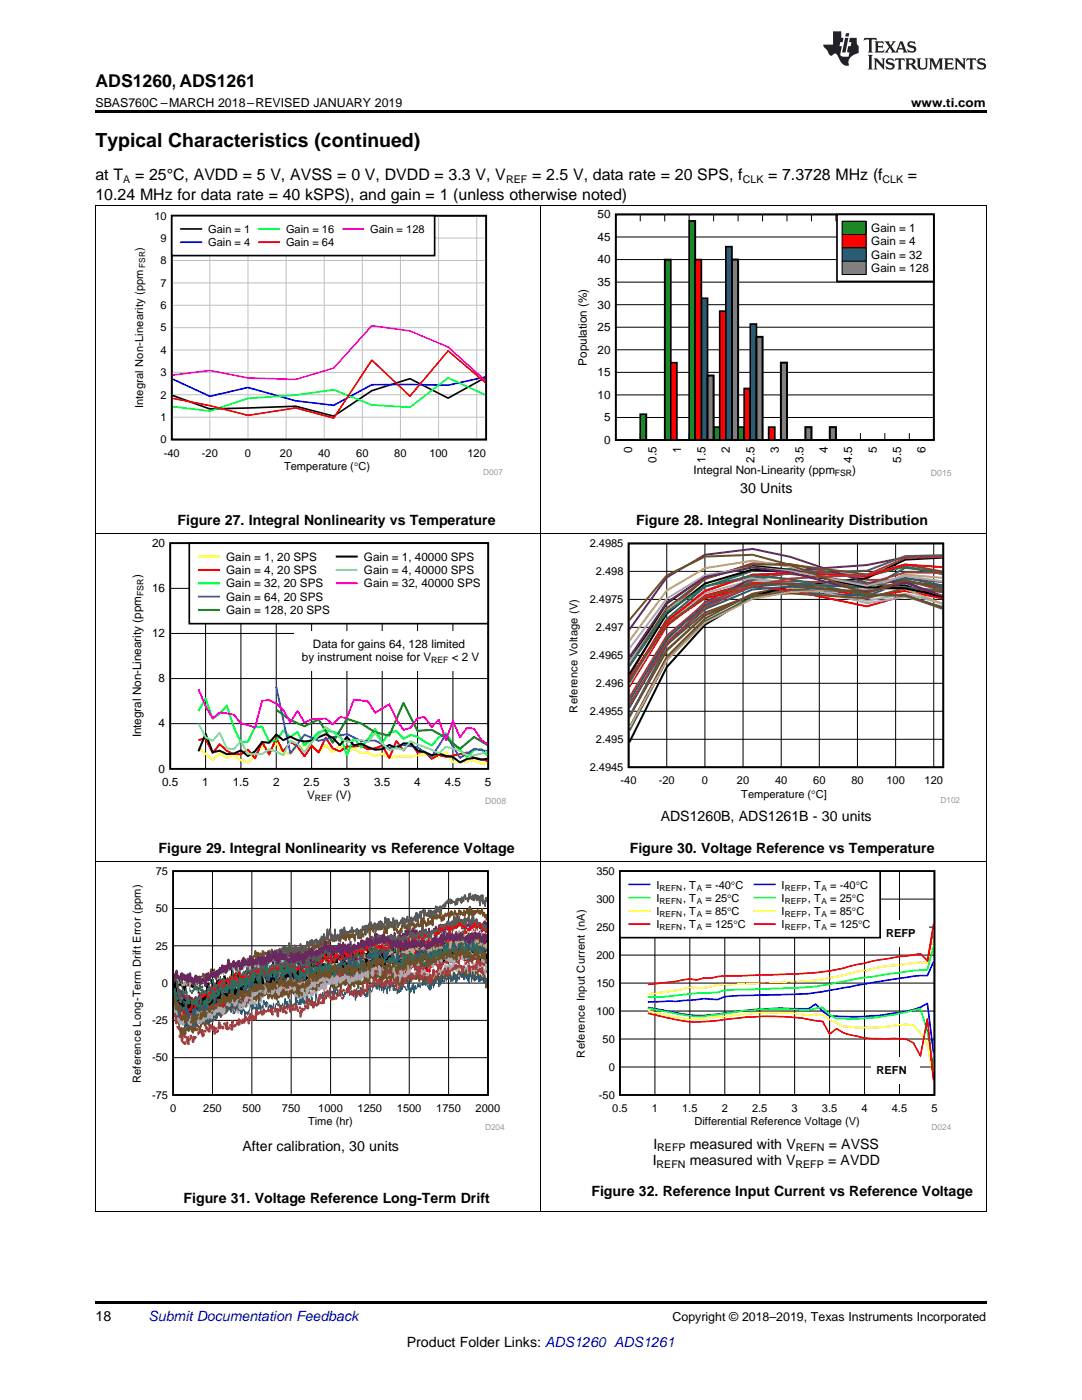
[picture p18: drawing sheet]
<svg xmlns="http://www.w3.org/2000/svg" width="216mm" height="279mm" viewBox="0 0 216 279" stroke-linecap="round" stroke-linejoin="round" font-family="sans-serif">
<defs><g id="words">
<text font-size="3.9" x="19" y="29.3">Typical Characteristics (continued)</text>
<text font-size="3.5" x="19" y="17.3">ADS1260, ADS1261</text>
<g font-size="3.2">
<text x="19" y="36">at T</text>
<text x="27" y="36">= 25°C, AVDD = 5 V, AVSS = 0 V, DVDD = 3.3 V, V</text>
<text x="106.2" y="36">= 2.5 V, data rate = 20 SPS, f</text>
<text x="153.3" y="36">= 7.3728 MHz (f</text>
<text x="181.2" y="36">=</text>
<text x="19" y="39.9">10.24 MHz for data rate = 40 kSPS), and gain = 1 (unless otherwise noted)</text>
</g>
<g font-size="2.8">
<text x="147.7" y="98.4">30 Units</text>
<text x="35.4" y="104.8">Figure 27. Integral Nonlinearity vs Temperature</text>
<text x="127" y="104.8">Figure 28. Integral Nonlinearity Distribution</text>
<text x="131.8" y="163.8">ADS1260B, ADS1261B - 30 units</text>
<text x="31.6" y="170.2">Figure 29. Integral Nonlinearity vs Reference Voltage</text>
<text x="125.7" y="170.2">Figure 30. Voltage Reference vs Temperature</text>
<text x="48.4" y="229.7">After calibration, 30 units</text>
<text x="130.2" y="232.6">I</text>
<text x="130.4" y="229.2">I</text>
<text x="137.6" y="232.6">measured with V</text>
<text x="137.7" y="229.2">measured with V</text>
<text x="165.2" y="232.6">= AVDD</text>
<text x="165.4" y="229.2">= AVSS</text>
<text x="118" y="238.7">Figure 32. Reference Input Current vs Reference Voltage</text>
<text x="36.6" y="240.1">Figure 31. Voltage Reference Long-Term Drift</text>
<text x="19" y="263.6">18</text>
<text x="81.2" y="268.9">Product Folder Links: ADS1260 ADS1261</text>
</g>
<text font-size="2.8" fill="#0000c8" x="29.6" y="263.6">Submit Documentation Feedback</text>
<g font-size="2.5">
<text x="19" y="21.4">SBAS760C –MARCH 2018–REVISED JANUARY 2019</text>
<text x="181.8" y="21.4">www.ti.com</text>
<text x="134.2" y="263.6">Copyright © 2018–2019, Texas Instruments Incorporated</text>
</g>
<g font-size="2.3">
<text x="119.2" y="43.6">50</text>
<text x="173.9" y="46.3">Gain = 1</text>
<text x="119.2" y="52.6">40</text>
<text x="119.2" y="48.1">45</text>
<text x="173.9" y="49">Gain = 4</text>
<text x="173.9" y="51.6">Gain = 32</text>
<text x="119.2" y="57.1">35</text>
<text x="173.9" y="54.3">Gain = 128</text>
<text x="119.2" y="61.6">30</text>
<text x="119.2" y="70.6">20</text>
<text x="119.2" y="66.1">25</text>
<text x="117.1" y="73" transform="rotate(-90 117.1 73)">Population (%)</text>
<text x="119.2" y="75.1">15</text>
<text x="119.2" y="79.6">10</text>
<text x="120.5" y="88.6">0</text>
<text x="120.5" y="84.1">5</text>
<text x="126.1" y="90.4" transform="rotate(-90 126.1 90.4)">0</text>
<text x="131" y="92.4" transform="rotate(-90 131 92.4)">0.5</text>
<text x="135.9" y="90.4" transform="rotate(-90 135.9 90.4)">1</text>
<text x="138.4" y="94.6">Integral Non-Linearity (ppm</text>
<text x="140.8" y="92.4" transform="rotate(-90 140.8 92.4)">1.5</text>
<text x="145.7" y="90.4" transform="rotate(-90 145.7 90.4)">2</text>
<text x="150.5" y="92.4" transform="rotate(-90 150.5 92.4)">2.5</text>
<text x="155.4" y="90.4" transform="rotate(-90 155.4 90.4)">3</text>
<text x="160.3" y="92.4" transform="rotate(-90 160.3 92.4)">3.5</text>
<text x="165.2" y="90.4" transform="rotate(-90 165.2 90.4)">4</text>
<text x="170" y="94.6">)</text>
<text x="170.1" y="92.4" transform="rotate(-90 170.1 92.4)">4.5</text>
<text x="174.9" y="90.4" transform="rotate(-90 174.9 90.4)">5</text>
<text x="179.8" y="92.4" transform="rotate(-90 179.8 92.4)">5.5</text>
<text x="184.7" y="90.4" transform="rotate(-90 184.7 90.4)">6</text>
<text x="30.3" y="109.2">20</text>
<text x="45.1" y="111.9">Gain = 1, 20 SPS</text>
<text x="72.6" y="111.9">Gain = 1, 40000 SPS</text>
<text x="28.2" y="115.4" transform="rotate(-90 28.2 115.4)">)</text>
<text x="30.3" y="118.2">16</text>
<text x="45.1" y="114.6">Gain = 4, 20 SPS</text>
<text x="45.1" y="117.2">Gain = 32, 20 SPS</text>
<text x="45.1" y="119.9">Gain = 64, 20 SPS</text>
<text x="72.6" y="114.6">Gain = 4, 40000 SPS</text>
<text x="72.6" y="117.2">Gain = 32, 40000 SPS</text>
<text x="45.1" y="122.6">Gain = 128, 20 SPS</text>
<text x="30.3" y="127.2">12</text>
<text x="60.3" y="132">by instrument noise for V</text>
<text x="62.5" y="129.4">Data for gains 64, 128 limited</text>
<text x="90.2" y="132">&lt; 2 V</text>
<text x="31.6" y="136.2">8</text>
<text x="28.2" y="147.2" transform="rotate(-90 28.2 147.2)">Integral Non-Linearity (ppm</text>
<text x="31.6" y="145.2">4</text>
<text x="31.6" y="154.2">0</text>
<text x="32.4" y="156.9">0.5</text>
<text x="40.4" y="156.9">1</text>
<text x="46.5" y="156.9">1.5</text>
<text x="54.5" y="156.9">2</text>
<text x="60.6" y="156.9">2.5</text>
<text x="61.3" y="159.5">V</text>
<text x="67" y="159.5">(V)</text>
<text x="68.6" y="156.9">3</text>
<text x="74.6" y="156.9">3.5</text>
<text x="82.7" y="156.9">4</text>
<text x="88.8" y="156.9">4.5</text>
<text x="96.8" y="156.9">5</text>
</g>
<g font-size="2.2">
<text x="30.8" y="43.8">10</text>
<text x="41.5" y="46.5">Gain = 1</text>
<text x="57.1" y="46.5">Gain = 16</text>
<text x="73.9" y="46.5">Gain = 128</text>
<text x="28.6" y="50" transform="rotate(-90 28.6 50)">)</text>
<text x="32" y="52.8">8</text>
<text x="32" y="48.3">9</text>
<text x="41.5" y="49.2">Gain = 4</text>
<text x="57.1" y="49.2">Gain = 64</text>
<text x="32" y="57.2">7</text>
<text x="32" y="61.7">6</text>
<text x="32" y="70.6">4</text>
<text x="32" y="66.1">5</text>
<text x="32" y="75.1">3</text>
<text x="28.6" y="81.5" transform="rotate(-90 28.6 81.5)">Integral Non-Linearity (ppm</text>
<text x="32" y="79.5">2</text>
<text x="32" y="88.5">0</text>
<text x="32" y="84">1</text>
<text x="32.7" y="91.1">-40</text>
<text x="40.3" y="91.1">-20</text>
<text x="48.9" y="91.1">0</text>
<text x="55.9" y="91.1">20</text>
<text x="56.7" y="93.8">Temperature (qC)</text>
<text x="63.5" y="91.1">40</text>
<text x="71.1" y="91.1">60</text>
<text x="78.7" y="91.1">80</text>
<text x="85.7" y="91.1">100</text>
<text x="93.3" y="91.1">120</text>
<text x="117.7" y="109.2">2.4985</text>
<text x="118.9" y="114.8">2.498</text>
<text x="117.7" y="120.4">2.4975</text>
<text x="118.9" y="126">2.497</text>
<text x="117.7" y="131.6">2.4965</text>
<text x="118.9" y="137.1">2.496</text>
<text x="115.2" y="142.2" transform="rotate(-90 115.2 142.2)">Reference Voltage (V)</text>
<text x="117.7" y="142.7">2.4955</text>
<text x="118.9" y="148.3">2.495</text>
<text x="117.7" y="153.9">2.4945</text>
<text x="123.8" y="156.5">-40</text>
<text x="131.4" y="156.5">-20</text>
<text x="140" y="156.5">0</text>
<text x="147" y="156.5">20</text>
<text x="147.9" y="159.2">Temperature (qC]</text>
<text x="154.7" y="156.5">40</text>
<text x="162.3" y="156.5">60</text>
<text x="169.9" y="156.5">80</text>
<text x="176.9" y="156.5">100</text>
<text x="184.5" y="156.5">120</text>
<text x="31.1" y="174.6">75</text>
<text x="119" y="174.6">350</text>
<text x="131" y="177.3">I</text>
<text x="131" y="180">I</text>
<text x="136.3" y="177.3">, T</text>
<text x="136.3" y="180">, T</text>
<text x="140.8" y="177.3">= -40qC</text>
<text x="140.8" y="180">= 25</text>
<text x="145.1" y="180">qC</text>
<text x="156" y="177.3">I</text>
<text x="156" y="180">I</text>
<text x="161.2" y="177.3">, T</text>
<text x="161.2" y="180">, T</text>
<text x="165.7" y="177.3">= -40qC</text>
<text x="165.7" y="180">= 25qC</text>
<text x="31.1" y="182.1">50</text>
<text x="119" y="185.8">250</text>
<text x="119" y="180.2">300</text>
<text x="131" y="182.6">I</text>
<text x="131" y="185.3">I</text>
<text x="136.3" y="182.6">, T</text>
<text x="136.3" y="185.3">, T</text>
<text x="140.8" y="182.6">= 85</text>
<text x="140.8" y="185.3">= 125qC</text>
<text x="145.1" y="182.6">qC</text>
<text x="156" y="182.6">I</text>
<text x="156" y="185.3">I</text>
<text x="161.2" y="182.6">, T</text>
<text x="161.2" y="185.3">, T</text>
<text x="165.7" y="182.6">= 85qC</text>
<text x="165.7" y="185.3">= 125qC</text>
<text x="31.1" y="189.5">25</text>
<text x="119" y="191.4">200</text>
<text x="176.8" y="187.1">REFP</text>
<text x="32.3" y="197">0</text>
<text x="119" y="197">150</text>
<text x="119" y="202.5">100</text>
<text x="30.4" y="204.4">-25</text>
<text x="120.2" y="208.1">50</text>
<text x="30.4" y="211.8">-50</text>
<text x="116.7" y="211.1" transform="rotate(-90 116.7 211.1)">Reference Input Current (nA)</text>
<text x="121.5" y="213.7">0</text>
<text x="174.9" y="214.3">REFN</text>
<text x="28.1" y="216.2" transform="rotate(-90 28.1 216.2)">Reference Long-Term Drift Error (ppm)</text>
<text x="30.4" y="219.3">-75</text>
<text x="33.9" y="221.9">0</text>
<text x="40.6" y="221.9">250</text>
<text x="48.4" y="221.9">500</text>
<text x="56.3" y="221.9">750</text>
<text x="63.5" y="221.9">1000</text>
<text x="71.4" y="221.9">1250</text>
<text x="79.2" y="221.9">1500</text>
<text x="87.1" y="221.9">1750</text>
<text x="94.9" y="221.9">2000</text>
<text x="119.5" y="219.3">-50</text>
<text x="122.2" y="221.9">0.5</text>
<text x="130.1" y="221.9">1</text>
<text x="136.1" y="221.9">1.5</text>
<text x="144" y="221.9">2</text>
<text x="150.1" y="221.9">2.5</text>
<text x="157.9" y="221.9">3</text>
<text x="164" y="221.9">3.5</text>
<text x="171.9" y="221.9">4</text>
<text x="178" y="221.9">4.5</text>
<text x="185.8" y="221.9">5</text>
<text x="61.5" y="224.6">Time (hr)</text>
<text x="138.6" y="224.6">Differential Reference Voltage (V)</text>
</g>
<g font-size="2.1">
<text x="24.6" y="36.6">A</text>
<text x="101" y="36.6">REF</text>
<text x="148.2" y="36.6">CLK</text>
<text x="176.1" y="36.6">CLK</text>
<text x="131" y="233.2">REFN</text>
<text x="131.2" y="229.8">REFP</text>
<text x="158.8" y="233.2">REFP</text>
<text x="158.8" y="229.8">REFN</text>
</g>
<g font-size="1.7">
<text x="29" y="53.5" transform="rotate(-90 29 53.5)">FSR</text>
<text x="166.6" y="95">FSR</text>
<text x="28.6" y="118.9" transform="rotate(-90 28.6 118.9)">FSR</text>
<text x="86" y="132.4">REF</text>
<text x="62.8" y="159.9">REF</text>
<text x="131.6" y="177.7">REFN</text>
<text x="139" y="177.7">A</text>
<text x="156.6" y="177.7">REFP</text>
<text x="163.9" y="177.7">A</text>
<text x="131.6" y="180.4">REFN</text>
<text x="131.6" y="183">REFN</text>
<text x="131.6" y="185.7">REFN</text>
<text x="139" y="180.4">A</text>
<text x="139" y="183">A</text>
<text x="139" y="185.7">A</text>
<text x="156.6" y="180.4">REFP</text>
<text x="156.6" y="183">REFP</text>
<text x="156.6" y="185.7">REFP</text>
<text x="163.9" y="180.4">A</text>
<text x="163.9" y="183">A</text>
<text x="163.9" y="185.7">A</text>
</g>
<g font-size="1.7" fill="#999">
<text x="96.4" y="94.8">D007</text>
<text x="185.7" y="94.9">D015</text>
<text x="96.8" y="160.5">D008</text>
<text x="187.6" y="160.2">D102</text>
<text x="96.8" y="225.6">D204</text>
<text x="185.9" y="225.6">D024</text>
</g>
</g></defs>
<path d="M19 241.8h.2zM196.7 241.8h.1zM19 259.7h177.8v.5h-177.8z" fill="#000"/>
<g fill="none" stroke="#000" stroke-width=".2">
<path d="M19.1 171.9v69.9M42.4 173.9v44.6M50.3 173.9v44.6M58.1 173.9v44.6M66 173.9v44.6M73.8 173.9v44.6M81.7 173.9v44.6M89.5 173.9v44.6M107.9 171.9v69.9M123.7 179.4h62.8M130.7 173.9v44.6M137.6 173.9v44.6"/>
<path d="M144.6 173.9v44.6M151.6 173.9v44.6M158.6 173.9v44.6M165.5 173.9v44.6M172.5 173.9v44.6M179.5 173.9v44.6M196.8 171.9v69.9M34.5 196.2h62.9M34.5 188.8h62.9M34.5 181.3h62.9M35.1 195.8v-.6l-.1 1.1-.1-.8-.2 1.6M36.1 195.8l-.1-.2v1.1l-.2-1.4-.2 1.3v-.3"/>
<path d="M36.4 196.9l.1-.7 .2 1.8 .2-1.2 .1 .5M38.8 196.9l-.1 .4-.2-.8-.1 .5-.2-.2v.1l-.1-.7-.3 1.1M40.1 197.2v-.4l-.1 .4-.1-.1-.1-.7-.2 1.8M41.5 196.5v-.3l-.2 1.6-.2-1.6-.2 .6M42.5 195.8l-.1 1-.1-1.3-.1 .8-.1-.7v.4M44 194.8l-.1 .5-.1 .2h-.2v.7l-.2-.4-.1 .6-.1-1.3-.1 .5M44.7 195.1v-.3l.1 .4 .1-.5 .2 1.8 .2-1M47 194.4l-.2 .4-.1-.4-.2 .3v-.2l-.1 .4-.1-1.3-.1 1-.1-.2M47.5 193.5l.1 1.6 .1-1.1 .1 .5 .1-.9M48.7 194.1l.1 .8 .1-.9 .2 1.1 .1-.8 .2 .6v-.2M50.2 193.6l.1-.9v.9l.2-1 .2 1.3M51.8 192.7l-.2 1.4-.2-.1-.2-.8-.2 1.4"/>
<path d="M53.6 193.4l-.2 .6-.1-.7-.1 .6h-.1l-.2-1.2-.1 .9-.1-.1M54.7 193.1l-.2-1-.3 1.4-.1-.8v.9M56.2 192.3v.4l-.2-.3-.1 .3-.1-.7-.2 1-.1-.2-.2 1.1v-.2M56.9 191.6l.1-.7 .1 1.5 .2-1.3 .1 .5M58.1 192.7v-.3l.2 .4 .1-.5 .1 .3 .1-.4 .1 .5 .1-.7 .1 1.1M59.5 193.2v-.4l.1 1.3 .1-1.1 .1 .5 .2 .2v-.4l.1 .3M61.9 192.1l-.1-1.3-.3 2.4v-.5M63.2 192.2l-.2 .2v-.4l-.1 .4-.1-.4-.1 .3-.1-.2-.1 .8-.1-.2-.1 .5-.1-.8v.2M64.5 190.8v-.1l-.1 .6-.1-.4-.2 .6-.1-.5-.2 1.5-.1-.7M65.9 190.3v-.4l-.2 1.4-.1-.2-.3 .7-.2-1M66.3 192l.1 .2 .3-1.9 .1 1.2 .1 .1 .1 .6M67.9 190.8l.2-.1 .2 .2v-.8l.1 1.9 .1-.5 .1 .3 .1-.3"/>
<path d="M70 191.1l-.1-.4-.1 .6v-1.2l-.2 2.1M70.4 190.7l.2 .8 .1-.7 .1 .8 .1-.6 .1 .5 .2-.2 .1 .5v-.2M72.4 190.6l-.1-.7-.1 1-.1-1.3-.3 1.4M73.7 190v-.5l-.2 1.4-.1 .1-.1-.5-.2 .9-.1-.8M74.9 190.1l-.1 .2-.1-.6-.2 .9-.1-.1-.1 1-.1-1.2M75.3 189.1l.1 1.2 .1-.5 .2 .5v-.6l.1 .1 .1-.1 .1-.7 .1 .5M77.9 189.4v-.3l-.3 1.4-.1-.9-.3 .6v-.2l-.1 .3-.2-.6M78.3 190.1l.2-1 .3 1.1 .1-.8 .2 1.1M79.7 189.5l.1-.5 .2 1.2 .1-1 .2 1.1 .1-.5M81.8 189.2l-.1 1.3-.1-1.2-.1 .2h-.2l-.1-.7-.1 .6M82.4 189.2v-.5l.4 1.8 .1-1 .2-.1v.5l.1-.2M84 188.4l-.1 .9-.1-.9-.1 .9-.1-1.1v.5"/>
<path d="M84.7 188.8v1.4l.1-.9 .1 .4 .1-1.2v.3M85.9 188.2v1.2l-.1-1.3-.1 1.5v-.1M87 188.1v-.3l-.1 1-.1-.8-.1 1.2-.1-.7M88.1 188.2v-.2l-.1 1.3-.1-.4-.1 .7-.2-.8v.8M89.3 188.1l-.1-.1v.8l-.1-.4-.1 .5-.1-.2-.1 .3-.1-.8-.3 1M90.4 187.8l.1 .4 .1-1.2 .1 1.2 .1-.8 .1 .6M92.2 187.6l-.1 .9v-1.1l-.2 .6-.1-.7-.1 .9M93.4 186.2l-.2 2.2-.2-1.4v.7M94.7 187l-.1-.4-.2 1.3-.2-1-.1 1.3v-.2M95.4 186.6l.3 1.8 .1-.9 .1 .4 .1-.3 .2 1M96.9 187.7l.1-.5 .2 1.5M123.7 196.2h62.8"/>
<path d="M123.7 190.6h62.8M123.7 185h62.8M34.5 211.1h62.9M34.5 203.6h62.9M123.7 212.9h62.8M123.7 207.4h62.8M123.7 201.8h62.8M19 241.8h177.8"/>
</g>
<path d="M34.5 173.9h62.9v44.6h-62.9zM97.2 188.5v.1l-.2-.5-.1 .5-.1-.8-.1 .4-.1-.3v.3l-.1-.3-.1 .6-.1-1-.2 1.2-.1-1.7-.1 .9-.1-.8-.1-.3-.1 .1-.2-.6-.2 1.3v-1.2l-.1 .4-.1 1.5-.1-1.6-.4 .9-.2-1.5-.1 1.4-.1 .1-.1-.3-.1 .1-.1-.3h-.1l-.1-.8-.2 1-.2-.6-.1 1h-.2l-.1 .4-.1-.8-.1 .5-.1-.6-.3-.3-.1 1.4v-.9l-.1 .9-.1-.6-.1 .4-.2-.2-.1 .1-.1-.6-.1 .4-.1-.2-.2-1.1-.2 .8-.1-.6-.1 .9-.1-.2-.1-.7-.1 1.2-.2 .5-.1-.9-.2 .3-.3-1.4-.1 .4-.2 .3-.1-.1-.1 1.2-.2-1.1-.2 .9-.1-.4-.1 .8v-.1l-.1 .1-.2-.6-.1 1.2-.1-1.5-.2 1.1-.1-.7-.4 .4-.1 .6-.1-1-.1 1.2-.2-.4-.2 .8-.2-.9-.2 .1v-.1l-.1 1.1-.2-1-.1 1-.2-.2-.1-.7v.3l-.1-.4-.1 1-.2-1.2-.2 .9-.1-1-.1 1.2v.1l-.1-.9-.1 1.1-.2-1.3-.1 1-.1-.2-.1 .3v-1.1l-.2 .1-.1-.2-.1 .4-.3-.3-.1 .6v-1.2l-.2 1.6-.1-.7-.2 .8-.1-.5-.1 .4-.1-1.8v2.6l-.1-1.5-.2 .1-.1 1-.1-1.2-.1 .3-.2-1.2-.2 2.3-.1-.6-.1 .4-.1-.9-.1 1.6v-1.8l-.1 1.1h-.2l-.2-.8-.2 1.2-.1-1.7v2.1l-.1-.6-.2 .8-.1-1.3-.1 .8-.1-.1-.1 .3-.1-.8-.2 .9-.1-.7-.1 .1-.2-.2-.1 .3-.1-.9-.1 .2-.3-.3-.1-.4-.1 .5-.1-.6-.4 1.1-.2-.5v.1l-.1 .9-.1-.7-.1 .3-.1-.5-.1 .3-.1-.3-.2 1.1-.1-.7-.1 .3-.1-.2-.1 .1-.1 .6-.2-1.2v.8l-.1-.5-.1 .3-.1-.3-.1-1.3-.2 1.4-.1-.4-.1 .8-.2-.9-.2 .5-.1-.4-.1 1.3-.2-1.5-.1 1.7-.1-1.8-.2 .9-.1-.4-.1 .2v-.8l-.1 1.2-.3 .5-.1-.5-.1 1.6-.1-1.3v.9l-.2-1.4-.3 2.1-.2-1.6-.3 1.3-.1-1.8-.1 1.7-.2-1.3-.1 1.7v-1.2l-.1-.1-.1 .9-.1-.8-.2 .6-.2-1.2-.1 .8-.4-1.2-.1 1.1-.2-.6-.1 .8-.1-1.2-.1 .6-.1-.3-.3 .5-.1-.6-.1 .7-.1-1-.1 1.3-.3-.9-.1 .7-.1-.4-.1 .4-.2-.4-.2 .7-.2-.6-.2 1.2-.1-.5-.1 .9-.1-1.4-.2 .3v-.3l-.1 .9-.2 .2-.3-.8-.2 .5v-1.1l-.1 .3-.2-.1-.1 .3-.1-.6-.1 2.5-.1-2.2v-.3l-.2 .1-.1-.3-.1 .9-.1 .1-.1-.3-.2 .2v-.5l-.2 1.3h-.2l-.1-.5-.1 .6-.2-.9-.1 1.6-.1-.9-.1 .3-.1-.5-.2 1.7-.1-.7-.1 .9-.1-.9-.1-.3-.1 .3-.1-.7-.2 1.3-.1-1.3-.2 1.8-.1-1.1-.2 2.2-.1-2.1-.2 2.5v-.7l-.2 .7-.2-.9-.1 .7-.1-.5-.1 .6v-.7l-.1 1.7-.3-1.5-.1 .3-.1-1.1-.1 .6-.1-.2-.1 .2-.1-.5-.1 .4-.1-.3-.1 .9-.1-1.3v.9l-.1-.6-.1-.2-.1 .6-.1-.4h-.1l-.2-.4-.1 1.8-.1-2-.1 1.8-.2-1.7-.1 .4-.1-.5-.1 1.2-.3-1.7-.1 1.4-.2-1.4-.1 1.5-.2-1.6-.2 1.9-.3-1.9-.1 1.4-.1-.8-.1 1.2-.2-1.1-.1 1-.1-1.6-.1 1.4-.1-.3v.5l-.1-.6-.1 .5-.1-.7-.2 .7h-.2v-.9l-.2 .1-.2 1.5-.2-1.2-.1 .8-.1-.7v.4l-.1-.4-.3 1.1-.2-.4-.2 1v-.9l-.3 .8-.2-.6-.1 .5v-1.1l-.2 1-.1-1.4-.1 1.7-.1-.7-.1 .4-.1-1-.1 .4-.1-.6-.1 .7-.1-.8-.1 .9-.4 .9v-.9l-.2 .5-.1-.6-.1 .5-.2-1-.1 .8v-.8l-.2 1.7-.2-.6-.3 .9-.1-1.4-.1 1.4h-.3l-.1 .6-.1-.8-.1 1.2-.1-.6-.1 .1-.2-.3-.1 1-.1-.7-.1 .9-.1-.7-.1 .2-.1-.4-.1 1.3-.2 .3-.1-.9-.2 .6-.1-.1-.2 .6-.4-.9-.3 1.1-.1-.4-.1 .3-.2-.5v.1l-.2-.7-.1 1.8-.3-1.3-.1 .4-.1-.2-.1 1.2-.1-1.3-.1 1.4-.1-.8-.1 .9-.1-.7-.1 .5-.1-.4-.2 1.5-.2-1.8-.1 .9-.1 .3-.2-.8-.2 .2-.2 1.4-.1-1.2-.4 .9-.1-.2h-.1l-.1-.7-.1 1.1v.3l-.2-.5-.1 1-.2-.6-.2 1.3-.2-.6v.8l-.1-1.5-.2 .9-.1-1.2-.1 .5h-.2l-.2 1.2-.1-.6-.1 .5-.1-.4-.1 1.2-.2-1.1-.3 1.6-.1-1.8-.2 1.9-.1-1.2-.2 1.7-.1-.9-.2 .5-.1-1.1-.1 .6-.1-.4-.1 .8-.1 .1-.1-.4-.2 .7-.1-1.6-.1 1.2-.1-.6-.3 1.6-.2-.4-.1-1.3-.1 .7v-1l-.1 1.5-.1-1.2-.1 .9-.2-1-.2 .4v-.3l-.1 .5-.1-1.6-.1 1.6-.1-1.5-.1-.3-.1 .7-.6-3.5-.1 .4v-.1" fill="none" stroke="#000" stroke-width=".34"/>
<path d="M97.2 191.4v-.2l-.1 .5-.1-.5-.1 .8-.1-1-.1 .8-.1-.5v.5l-.1-.9-.2 1-.1 .1-.1-.9-.2 1.1-.1-1.1v1.2l-.4-1-.1 .5-.1-1.3-.1 1-.1-.2-.2-1.1-.1 1.2-.1-1.5-.2 1.3v-1.1l-.1 1-.1-.3-.1 .2-.1-.6-.1 .4-.2-.6v1.2l-.3-.9-.2 .9-.1-1-.2-.1v.6l-.1-.4-.1 .2-.1-1.1-.1 1.2-.4-.7-.1 1-.2-.7-.1 1.1-.1-1.9-.2 1.3-.1-.4-.1 .4-.1-1-.2 1.4-.3-.9v.9l-.1-.5-.1 .2-.1-.1-.2 .1-.2-1.5v1.5l-.1-.6-.1 .4-.2-.2-.1 .3-.1-.9-.2 1.7-.1-1.1-.1 1.2-.1-.8-.1 .1-.1-.4-.2 .3v-.7l-.2 1.4-.1-.2-.1 .2-.1 .6-.1-.9-.3 .9h-.2l-.1-1-.1 .7-.2 .1-.1-.6-.1 1-.1-1.4-.1 1.4-.1-.9-.1 .2-.1-.4-.1 1.6-.2-.9-.2 1.9-.3-2-.1 1.9-.4-1.2-.2 .9-.1-2.6-.3 1.8-.2-.2-.1 .3-.1-1-.1 1.7-.1-.7-.1 .5-.1-1.1-.2 .6-.1-1.3-.1 1.9-.1-1.1-.1 .9-.1-1-.2-.4-.1 .4-.1-.4-.1 1.1-.1-1-.1 .5-.1-.3-.1 1.3-.1-.8-.1 .5-.1-.5-.1 1.5-.3-.6-.1-.7-.2 1.2v-.8l-.1 .3-.2-.7-.3 2-.1-1.1-.2 .9-.3-1.2-.1 .4-.2-.6v1.3l-.3-1-.1 .7-.2-.9-.1 .9-.1-1-.1 .5-.3-.8-.3 .8-.1-1-.3 1.3-.2-.9h-.1l-.1 .5-.1-.4-.1 .3-.1-.1-.2-1-.2 .9v-.9l-.2 .8-.1-1.2-.1 .4-.1-.2-.2 .9v-.8l-.2 .9-.1-.8-.1 .9-.1-.2-.1 .1-.1-.5v.9l-.1-1.1-.2 1.4-.1-.7-.2 .5-.1-2.1-.2 1.5-.1-.8-.4 1.7-.1-.7-.2 1.9-.2-2.4-.1 .6-.1-.6-.2 2.1-.2-1.4-.1 .4-.2-.7-.1 1.5v-1.1l-.2 1.7-.1-.5-.1 .4-.1-.8-.3 .5v-.6l-.2 .1-.1 .6-.1-.7-.1 1.1-.1-1-.2 .9-.4-.4-.1-.8-.1 1.1-.4-.9-.1 .9-.2-.4-.1 .4v-.8l-.2 .7-.2-.9-.2 .6-.1-.5-.1 .5v-.8l-.2 1.4-.1-.5-.2 .3-.1-.1-.1-.6v.6l-.1-.3-.1 .2-.2 1.1-.2-.7-.4 .7-.1-.7-.2 .4-.1-.6-.1 .4-.1-.6-.1 .3-.2-.9-.1 .1-.1 1.5-.1-.6-.1 .3-.1-1.2-.3 2-.2-1.3-.1 1-.1-.4-.1 .7-.3-1.3-.4 1.3v-1.2l-.2 1.2-.1-1.4-.2 1.3-.1-.1-.1 .3v-.2l-.4 .2-.1-.7-.1 .4-.1-.2-.1 1-.4-1.2-.1 1-.1-.3-.1 .3-.1-.9-.2 1.5-.3-1-.2 .9v-.6l-.1 .5-.1-.2-.2 .5-.1-1.2-.1 .9-.1-1.6v1.5l-.2-.1-.1 .2-.1 .6-.3-1.5v-.2l-.1 .9-.2-1-.2 1.2-.1-.5-.1 .1-.1-.2v.9l-.3-1.1-.1 1-.1-1-.2 .6-.1-.2v.2l-.1-.6-.2 .4-.2-.1-.2 .3v-.9l-.1 .3-.3-.6-.2 1.4-.1-1.6-.1 1.3-.2 .6-.1-1.4-.2 1.2-.1-1.5-.2 1-.1-.4-.1 .6-.1-.7-.3 1.3v-2.2l-.2 1.4-.2-.4-.1 .7-.1-.4-.2 .5v-.3l-.1 1.1-.2-2.3-.1 1.5-.1-.6-.3 .7-.1-.9-.1 .9-.2-.6-.1 .8-.1-.8v1l-.1-1.3-.3 1.3-.1-.4-.1 .6-.1-1.2-.1 1.5-.3-1.4-.1 .8-.2-.4-.3 .9-.1-.8-.1 .1-.2 1-.1-.8-.1-.1-.1 1.3-.1-.5-.2 .5-.1-.7-.1 .5-.1-.3-.2 .4-.1-.6-.1 .3-.1-.1-.1 1.6-.1-1.1-.1-.1-.1 .4-.2-1.1-.2 .9-.3-1-.2 .8-.1-.5-.1 .5-.1-.6-.2 .6-.1-.6-.1 1.2-.1-.9-.1 1.1-.1-.8-.1 .4-.1-.2-.1 .4-.2-.7-.2 1-.1-1-.2 1.4-.1-.7-.2 .5-.1-.7-.2 1.2-.1-.9-.1 .9-.1-.6-.1-.1-.1 .2-.1-.2-.1 .4-.1-.5v1.7l-.1-1.9-.1 .6-.2-1.1-.2 2.4-.1-1.7-.1 1.1-.1-.6-.2 .6-.1-.3-.1 1.3-.1-1.1-.1-.2-.1 .9-.1-1-.1 .8-.2-1.3-.1 .9-.1-.8-.2 .7-.1 1.3-.2-.7-.1 1-.1-1-.1 .7-.1-.9-.1-.1-.2 .8-.2-1.3-.3 .9-.1-.8-.6 2.5-.1-1.8-.4 1.1-.3-1.7-.2 2-.1 .1-.3-1-.1 1-.1-.8-.1 1-.1-.9-.1 .9-.1 .1-.1-.6-.1 .8-.1-.7v1.2l-.1-1.2-.1 .4-.2-.7-.1 .8-.2-1.5-.1 1.2-.4-1.8-.1 .6-.2-.5v1.2l-.5-2.8-.1 .6-.5-2.2-.1 .4-.1-.6" fill="none" stroke="#f00" stroke-width=".34"/>
<path d="M97.2 193.4l-.1 .6-.1-1.3-.2 1.9-.2-1.2-.2 1.4-.1-2.3-.1 1.3-.2 .3-.2-.6-.1 .4-.2-1.7-.2 1-.1-.5v.3l-.1-.1-.2 1-.2-1.4-.1 .9-.2-1.2-.2 1.6-.1-.6-.1 1-.1-.9-.2 .6-.1-1.7-.1 .6-.2-.2-.1 1.1-.1-.6-.3 .9-.6-1-.1-.1-.1 .3-.1-.2-.2 .2-.1 .5-.1-.8-.1 .3-.1-.5-.2 1.1-.1-.5-.1 .2-.1-.3-.2-1v1.2l-.2-.4-.1 .7-.3-1.1-.1 1v-.3l-.1 .3-.1-1.1-.2 1.7-.1-1.6-.1 1-.1-.7v1.3l-.3-1.6-.3 2.7-.2-1.7-.3 1.3-.2-2.2-.2 1.7-.1-.6-.2 1.1-.1-.5-.1 .3-.2-.8-.2 1-.1-.6-.1 .6-.4-.4-.1 .9-.3-.8-.2 .6-.1-1-.1 .9v-.6l-.1 .4-.1-.7-.2 1.2-.3-1.8-.1 1.7-.1-2.1-.1 2.1-.2-1.3-.1 .6-.2-1.4-.1 1.5-.4-2.1-.2 2-.1-1.1v.5l-.3 .3-.1 .6-.3-.7-.1 1.3v-.6l-.1 .4-.5-2.1v1.6l-.1-.4-.1 .1-.1-.9-.1 1.4-.1-1-.3 .8-.1-.5-.1 .7-.2-1-.1 1.1-.1-.4-.1 .5-.1-.3v.4l-.1-.6-.1 1.4-.1-2-.1 1.1-.1-1.4-.1 1.4-.1 .5-.2-.9-.1 1.2-.1-1.5-.1 .6-.2-1.6-.1 1.3-.1-1.1-.3 1.4-.3-1.3v.9l-.2-1.2-.1 1.6-.2-1.3-.1 .8-.1-1.6-.3 2.2-.4-2.3-.1 1.4v-.4l-.1 .3-.1-.7-.1 .4-.1-.4-.1 .3-.1-.4-.1 1.2-.1-1.7-.3 1.2-.1-.5-.1 .8-.1-.7-.1 .3-.2-.3-.4 .7-.1-.4-.1 .2-.1-.4-.2 1.6-.1-.6-.1 .5-.1-.7v.7l-.2-.4-.1-1.3-.1 1.5-.1-1-.1 .6-.1 .1v-.1l-.1 .3-.1 .8-.1-1.8-.1 1.1-.2-1.4-.1 1.9-.2-1.5-.3 .4-.1 .8-.2-1v1.5l-.1-1.2-.2 .6-.1-.5-.1 1-.1-1.5-.2 1.9-.1-1.1-.1 .2-.1-.1-.1 .6-.2-1.8-.3 1.2-.1-.1-.1 .3-.1-.2-.1 .7-.1-1v.5l-.1-.5-.3 1-.1-.9-.1 .8-.3-.8-.2 .2-.1 1.1-.1-.5-.2 .4-.2-1.3-.1 2.3-.3-1.1-.2 .2-.1-.9-.2 .5-.2-1.8-.1 1.6-.1-1-.1 1.1-.1-.4-.2 1.2-.3-1.6-.3 2.4-.1-.5-.1 .6-.1-1.2-.2 1.5-.1-1.6-.1 1.2-.1-.8-.2 .9-.3-1.6-.1 1.8-.1-.7-.1 .7-.1-.9-.3 1.7-.1-1.5-.2 1.1-.1-.2-.4 .9-.1-.8-.2 1.1-.3-1.6-.2 .5-.1-.5v1.6l-.1-.9-.3 1.6-.3-2-.2 2.3-.1-1.2-.2 .3-.1 1.1-.1-1.6v.3l-.1-.8-.1 1.1-.1-.5-.3 .5-.1-1.5-.3 1.8-.2-2.1-.1-.2-.1 1.4-.2-1.6-.2 1.2-.2-1.2-.1 .9-.1-.5-.3 1-.2-1-.1 .7-.1-.9-.1 .7v-.4l-.1 1-.1-.9-.2 1.2-.1-.5-.2 .7-.1-2.3v1.1l-.1 .1-.1-.3-.1 1.2-.1-.2-.1 .3-.1-1.5h-.1v.6l-.2-.1-.1 .8-.2-.8-.1 .5-.2-.8-.1 .9-.1-.7-.1 .4-.1-.1-.1 .1-.2-1.4-.3 2.3-.1-.9h-.2l-.1 .2-.1-.4-.1 .3-.2-1.1-.2 1.5-.1-.4v.7l-.2-.7-.3 1.7-.1-1.1-.1 .6-.1-.5v.9l-.1-1.2-.3 .7-.1-.4-.2 .9-.1-.5-.1 1-.2-.2-.1 .1-.1-.8-.1 .9-.1-1.5-.2 1.5-.1-.4-.1 .5-.1-.8-.1 .6-.1-.3h-.1l-.1 .8-.2-1.5-.1 1.7-.1-.5-.1 .5-.1-.7-.4 1.5-.3-2.2-.1 1.3-.1-.8-.2 .3-.1-.3-.1 2.1-.2-1.5-.1 1.1-.3-1.2-.2 .1-.1-1.1-.1 2.1-.1-2.5-.2 1.8-.1-.7-.1 .3-.3-.2-.1 1.3-.2-1.3-.2 .9-.1-1.7-.1 1.4-.1-.6-.1 1-.2-.7-.1 .3-.1 1.6-.2-1.7-.2 1-.1-.5-.1 .9-.2-.8v.2l-.1-.4-.1 .6-.1-.9-.1 1.4-.3 .5-.1-1.8-.3 1.6-.1-.6-.2 1.4-.1-1.1-.2 .8-.2-.7-.1 1.2-.2-2.4-.2 1.9-.1 .1-.1-.4-.2 .5-.2-.9-.2 1.1-.1-.3-.1 1.2-.1-1-.1 .8-.3-1.2-.2 .6-.3-1.1-.2 1.3v.2l-.1-.2-.1 .6-.1-1.1h-.1l-.1-.2-.1 1-.2 .3-.1-.5-.2 .3-.2-.7-.3 .4-.1-.6-.3 .6-.1-1.1-.1 1.4-.1-.5-.3-.1-.2-1.4-.3 1.5-.1-1.7-.2-.7-.1 1.4-.1-1.8-.1-.5-.1 .4-.4-2.3-.1 .5" fill="none" stroke="#aaa" stroke-width=".34"/>
<path d="M97.2 189.4l-.4-1.1-.2 1.9-.3-1.4-.2 .4-.1-.4-.1 .3-.1-.2v-.7l-.1 .3-.3-.5-.2 .9v-1.1l-.2 1.5-.1-.4-.2 .3-.3-1.9v1.5l-.3 .7-.3-1.1-.1 1.7-.1-1-.1 .7-.2-.3-.1 .5-.2-1.2-.1 1.2-.1-.1-.2-1.8-.1 1.7-.1-.4-.3 .2v-1.3l-.2 1.5-.1-1.5-.1 .9-.1-.8-.1 1.5-.1-.4v.2l-.1-.8-.2 .5-.1-.4-.1 1.1-.1-.9-.1 .5-.1-.4-.2 1-.1-.9-.2 1.7-.1-.7-.1 1.2-.3-2.5-.2 2-.1-1.5-.1 .8v-.3l-.1 1.6-.3-2.8-.1 1-.1-.3-.1 .2-.1-.7v.8l-.1-.3-.1 .3-.1 1-.1-1-.1 1.1-.3-1.2-.2 .9-.1-.4-.1 .3-.1 .7-.1-1.1v.3l-.1-.3-.1 .9-.1-.5-.1 .4-.1-.5-.1 1-.4-1.8-.1 1.9-.1-.8-.2 .2-.1-.3-.1 1.2-.1-.7-.1 .1-.3-.6-.1 .2-.2-.1-.1 .4-.2-1.5-.2 1.6-.1-.4-.1 .7-.1-1.1-.1 .8-.1-.6-.3 .6-.2-.6v.5l-.3-.6-.1 1.1-.1-.5-.2 .5-.1-.3v.3l-.1-.3-.3-.1-.1 .3-.1-.3-.2 .8-.3-.9-.3 1.5v-.6l-.1 .5-.2-1.1-.1 .9-.2 .4-.1-1-.2 1-.1-1.3-.2 2.4-.3-3.5v.6l-.3-.2-.2 1.3-.2-1.5-.1 .5v-.5l-.1 1.4-.2-.7-.1 .2-.1-.9-.2 .7-.1-.4-.2 2.1-.1-2.1-.1 1.1-.2-.8-.1 .7-.1-.7-.1 1.4-.2-2-.1 .6-.1-.4-.1 .8-.1-1.5-.1 1-.3 .5-.2-.2v.3l-.1-.6-.2 1.3-.2-1.4-.1 .8-.2-.7-.2 1.5-.1-.6-.1 .3-.2-.5v-.6l-.1 2-.1-1.1-.1 .4-.1-.7-.1 .3-.2-.6-.1 1.5-.1-1.4-.2-.3-.3 .7-.1 1.7-.1-1.3-.2-.4-.1 .8-.1-.7-.2 1.8v-1.5l-.1 1.5-.2-1-.3 1.2-.2-.9-.1 1.3-.2-1.9-.2 .9-.2-.1v.5l-.2-.3-.3 1-.2-1.9-.1 .8-.3-.7-.2 1-.1-.7-.1 .1v-.3l-.1-1.4-.1 1.8-.2 .6-.1-.4-.1 1-.1-1.5-.1 1.1-.2-.8-.1 .3-.1-.8-.1 1.2-.2 .3v-.4l-.2 .1-.1 1.6-.2-1.5-.1 .4-.1-.3-.1 .3-.1-.6-.1 .6h-.1l-.1-1-.2 .7-.2-.6v1.2l-.1-1.2-.1 .2-.1-.4-.1 1.2-.1-.9-.1 .6-.2-.3-.1 .9-.3-1.3-.2 1.4-.1-.6-.2 .5-.1-.9-.3 1.4-.2-.7v.5h-.2l-.1-.4-.1 .3-.2-.7-.1 1.2-.1-.3-.2 .6-.1-1.4-.1 .9-.1-.3-.2 .8-.1-.9-.1 .9-.1-.6-.1 .4-.1-.9-.1 .6-.2-.5v.8l-.2-.5-.1 .1-.1-.1-.1 .8-.2 .5-.1-.1-.2 .8-.1-2.2-.1 1.7-.1-.7-.1 1.3-.1-1.3-.2 1-.1-2.6-.1 1.9-.1-1.1-.3 1.8-.1-2.4-.2 .8-.1-.6-.1 .9-.1-.6v.8l-.2-1.1-.1 1-.2-.3-.1 .8-.1-.5-.1 .8-.2-1.5-.1 1.4-.1-1.6-.1 .4-.1-.4-.1 .2-.1 .8-.3-1.1-.1 1-.2 .4-.1-.8v.9l-.2-.6-.1 .5-.1-.7-.1 1-.1-.8-.1 1.1-.2-1.2-.1 .7-.1-1.1-.3 1.9-.2-1.5-.1 1.4-.1-.5-.3 .7-.1-.9-.2 .3-.1 .9-.1-1.4-.1 1-.2-.5-.1 .2v-.5l-.1 1-.2-.6-.2 1.2-.1-1.3-.1 1.2-.1-.9-.1 .6-.1-.7-.1 1.5-.1-1.9-.2 2.1-.2-1.1-.1 .8-.1-.7-.2 .9-.2-.9-.2 1.1-.3-.8-.1 .8h-.1l-.1 .3-.1-.8-.1-.2-.2 .7-.2-.8v.9l-.2-.6-.2 1.7-.1-1.2-.1 .7-.1-1-.2 1.6-.3-1.2-.1 .9-.1-1.2-.3 1.1-.1-1.1-.2 1.4-.2-.4-.1-1-.1 1-.2-.7-.1 1.8-.1-1.1-.1 .3-.2-.7v.2l-.1-1.4-.1 1.4-.2 .5h-.1l-.2-.9-.1 1-.3 .9-.1-.3-.2 1-.1-.9v.6l-.1-.5-.1 .2-.2 1.4-.1-1.3-.1 .9-.1-.1-.2-1-.4 1.4-.1-.6-.1 .8-.1-2.1-.1 1.8-.3-.6-.2 1.1-.1-1.8-.2 .9-.1-.2-.1 1.1-.2-1.1v1.5l-.1-1.1-.1 .2-.1 1.1-.1-1.2-.1 1-.1-.9-.1 .7-.1-.6-.1 1-.1-.7-.2 .6-.3-1.6-.1 1.2-.1 .3v-.4l-.1 .6-.1-.4-.3 .1-.1 .4-.1-.4v.5l-.1-.6-.1 .4-.2-.8-.1 1.1-.1-.7-.1 .4v-.7l-.1 1.2-.2-1-.2 2.2-.2-1.8-.2 1.3-.1-1.5-.2 .2-.2-.8-.1 1.1-.2-.7-.2 1.5-.1-.2-.1 .2-.3-1.3-.3 1.5-.1-1.4-.2-.1v.4l-.1-.2-.1-1.7-.3 .9-.1-.4-.1 .4v-.7l-.1 .7-.2-1.9-.1 1-.1-.8h-.1" fill="none" stroke="#295c75" stroke-width=".34"/>
<path d="M97.2 188.8v-.6l-.3 1.6-.1-.5-.1 .6-.1-.3-.1 .5-.3-1.2-.2 .7-.1-.7-.1 .5v-.5l-.1 .4-.1-.5-.1 .1-.2-1.1-.2 1.1-.1-.4-.2 .5-.1 .1-.1-.2-.1 .5-.1-.4v.9l-.2-1.5-.4 1.8-.1-1.9v.9l-.2-.8-.1 .2-.1 1.1-.1-1.3h-.2l-.1 1.4v-.6l-.1 .3-.1-.8-.2 .5-.3-1.3-.1 1.4-.5-1.2-.1 .5-.1-.7-.1 1.2-.1-.2-.1 .3-.2-.4-.2 .3-.1-.3-.1 .3-.1-.2-.2 .3-.2-.5-.1 .9-.3-1.2-.1 .7-.3-.9v.6l-.2-1.1-.2 1.2-.3 .4-.1-.7-.2 1.1-.2-.7-.1 .7h-.1l-.2-1.1v1l-.3-.7-.1 1-.1-1.7-.1 1-.1-.3-.3 .5-.1-1-.1 1.3-.2-1.7-.1 1.4-.1-1.1-.1 1-.2-.6-.1 1.6-.1-1.2-.1 .3-.1-.8-.1 1.5-.4-1.6-.2 1.2-.1-.6-.2 .7-.2-1.4-.1 1.3-.1 .3v-.1l-.1 .5-.2-2-.3 2.1-.2-1-.1 .4-.1-.2-.1 .2-.4-.8-.1 .9-.1-.9-.1 1.2-.1-.9-.2 1.1-.1-1.3v.8l-.1-.4-.1 .5-.1-.5-.2 .9-.3-.6v1l-.1-.8-.2 .9-.2-.7-.1 .2-.1-.2-.1 .9-.1-.7-.1 .5-.1-.7-.1 1.1-.2-.6-.1 .4-.3-1.4-.1 .9-.3-1.4-.1 1.9-.2-1.8-.1 .9-.2-.1-.1 .5-.1-.8-.4 1.1-.2-1.1-.1 .4v-.5l-.2 .5-.1-.3-.1 .7-.2-1.3-.2 1.7v-1.9l-.3 .6-.2-.6a3.2 3.2 0 0 0-.3 1.9l-.1-2-.1 .8-.2-1-.2 1.3v-1.2l-.1 .2-.1-.3-.1 1-.1 .1-.1-.2-.1 .5-.2-.5-.4 1.1-.2-.8-.2 1.4-.1-.6-.2 .9-.2-.7-.1 .5v-.3l-.1 .5-.1-.5-.1 .4-.1-.1-.1-.9-.1 1.5-.1-.5-.1 .8-.1-1.2-.1 1.4-.2-1-.1 1-.2-.1v-1l-.2 1.2h-.2l-.1 .3-.1-1.6-.2 1.3-.2-1.3-.4 1.4-.1-.8-.1 1-.2-1.7-.2 1.1-.1-.4-.1 .4v-.3l-.1 .2-.2 .9-.2-1.5-.1 1-.1-.7-.1 1.5v-1.9l-.1 .9-.1-.3-.3 1-.1-1.1-.1 .9-.2-.5-.3 1.2-.3-1.6-.1 1.6-.2-1.1-.1 .6-.1-.5-.1 .8-.1-1.3-.1 .9v-1l-.2 1.3-.1-1.1-.1 .5-.1-.3-.1 .2-.1-.3-.1 .5-.1-.4-.3 1.5-.1-.7-.2 .6-.1-.9-.1 .8-.5-.2-.1 .4v-1.1l-.1 1.7-.1-.9-.1 .4-.1-.3-.1 .8-.1-1.6-.3 1.5-.2-.4-.3 1.1-.1-.6-.1 .3-.1-.9-.1 .9-.1-.5-.3 1.6-.1-.9v.6l-.4-.8-.1 .8-.2-.5v.6l-.1-.4-.1 .5-.1-.8-.1 .3-.1-.3-.1 1.1-.1-1.1v.5l-.3-1.3-.1 .4-.1-.4-.3 1.3-.1-1-.1 .4-.2-.1-.1 .9-.3-1.2-.1 .6-.1-.7-.3 1.1-.2-1.2-.1 1-.2-1.1-.1 .8-.2-.1-.1 .1-.2 1-.3-1.5-.1-.1-.2 1.2v-1.3l-.1 .6-.4 .3-.1-.5-.1 .6-.1-.9-.3 1.8-.1-1.5-.2 .8v-.8l-.1 1.7-.1-.3-.1 .1-.1-.9-.2 .9-.1-2-.1 1.5-.7-.9-.1 .8-.1-1-.3 1.3-.2-1.3-.1 1.5-.1-.4-.1 .1-.1-.2-.1 .7-.1-1.3-.2-.4-.3 1.7-.2-1.6-.1 1.7-.1-.5-.1 .4-.1-.8-.3 1-.2-.7-.1 .8v-.6l-.3 1.2-.1-1.2-.3 .9v-.4l-.1 .7-.3-.3-.1-.7-.1 .4-.1-.9-.1 .1-.2 1.4-.1-.4-.1 .4-.1-.5-.2 .5v-.5l-.2 .6-.3-.8-.2 .8v-.5l-.1 1.3-.3-1-.1 .6-.3-.7h-.1l-.1 .8-.1-1.2-.1 .4-.2-.2-.1 .9-.1-.5-.2 .3-.1-.6-.2 1.4-.2-.7-.1 .4v-.1l-.1-.7-.1 .5-.1-.7-.2 1.1-.1-1.1-.3 .4-.1-.3-.1 1.1-.2-1.4-.3 2.6-.1-2.1-.1 1.6-.2-1.2-.2 2.4v-1.1l-.2 .7-.1-.7-.2 .5-.2-.8v.8l-.2-.4-.1 .6-.1-.7-.4 .9-.1-2.2-.1 1.5-.1-.6-.3 1.5-.1-.4-.2 .3v-1l-.3 .1-.1 .8-.1-.6-.2 .7v-.3l-.1 .3-.1-.7-.1 .1-.1 .9-.3-1.6v1.6l-.1-1.3-.1 1.1-.1-.8-.3 1.4-.1-.3-.1 .2-.1-.6-.1 .5h-.2l-.2-.4-.1 .4-.4-1.1-.1 .6-.1-.3-.2 .5v-1l-.1 .5-.1-.3-.2 .7-.1-.3-.1 .8-.1-1.2-.1 .7-.2-2.1-.2 .5-.4-2.5-.1-.2-.1 .8-.1-.9-.1 1.4" fill="none" stroke="#286b49" stroke-width=".34"/>
<path d="M97.2 191.4v.2l-.1-.3-.2 .3-.1-.1-.1-.8-.1 2v-.8l-.2 .5-.2-.7-.2 .7-.1-.5-.1 .9v-1.8l-.3 1.3-.2-2.2-.1 1.6-.2-.8-.1-.1-.2 .5-.2-.7-.1 1.1-.1-.4-.1 .9-.1-.6-.1 .3-.1-1.2-.1 .5-.1-.7-.2 1.7-.1-.9-.2 .2-.1-.4-.1 .6-.1-.4-.2 .5-.4-1.5-.1 .7-.1-.9v.4l-.1-.5-.1 .6-.1-.7-.2 2.4-.2-1.6-.1 1.5-.1-1.7-.2 1.1-.2-1.1-.1 1.6-.2-.4-.1 .6-.1-.8-.1 .2-.2-.5-.1 .9v-1l-.3 .7-.2-.3-.2 .7v-.3l-.2 .3-.1-.8-.1 .5-.1-.2-.3 .8v-1l-.2 1.3-.1-.8-.2 .3h-.1l-.1-.7-.1 1.7-.1-1.1-.1 1.4-.1-1.7-.1 .9-.1-.6-.2 .3-.4-.6-.1 .9-.1-1.4-.1 1-.1-.4v.5l-.1-.3-.1 .4-.2-1-.1 1.4-.1-1.3-.1 1.2-.2-.5-.1 .8-.1-1.4-.1 .2h-.2l-.1 1.2-.1-.9-.1 1.2-.1-.5-.2 .4-.2-.9-.1 1.6-.1-1.4-.1 1.2-.1-1-.1 .9-.2-1.2-.1 1.1v-1.4l-.1 .2-.1-.4-.1 1.5-.2-1.1-.1 .4-.1-1.4-.1 1.2-.3-.1-.1-.8-.1 1.1-.1 .3v-.6l-.2 .7-.3-1.5-.2 1.6-.1-.1v.3h-.2l-.1-.4-.1 1.1-.2-1.5-.2 1-.1-1.2-.4 1.8-.2-1.5-.2 1-.3-1.4-.1 .5-.1-.1-.1 .5-.1-.9-.1 1.4-.2 .5-.2-1.2-.1 .5v-.4l-.1 1.1-.2-.9-.1 .8-.1-.9-.1 .7-.1-.7v1.1l-.2-.1-.1 .3-.1-.9-.2 .2-.2-.9-.1 .9-.2-.6-.2 1.3-.2-1.3-.2-.1-.2-.9-.1 1.5-.1-.9-.1 1.6v-2.1l-.2 1.5-.2-.8-.1 .4-.1-1.1-.1 1.6-.2-.9-.2 .6-.1-.6-.3 1.3-.1-.7-.1 1.2-.2-1.6-.1 1.6-.1-.9-.1 .8v-.8l-.2-.2-.2 .9-.3-.7-.1 .1-.3-.3-.2 .2-.1-.7-.1 1.6v-.4l-.2 .4-.1-.1-.1 .4-.2-1.6-.1 .3-.1 .9-.2-.9-.2 .2-.1-.8-.2 2.1v-1.7l-.2 .3-.1-.4-.3-.2-.2 1.2-.1-.9-.2 .3-.1 .7-.2-1.5-.2 1.2-.1-.4-.1 .8-.2-1.1-.2 .7v.1l-.2-.2-.1 .7-.3-1-.1 .7-.1-.8v1.1l-.1-1-.1 .8-.1-1.7-.1 1.7-.3-1.3-.1 1.1-.1-.4-.1 .4-.1-.9-.1 .6h-.3v.4l-.1-.6-.1 1.1-.1-.5-.2 .3-.2-1.2-.1 .8v-.6l-.1 .6-.3 .5-.2-.3-.1-.7-.1 1.1-.1-.8-.1 .8-.1-1-.1 1.4-.3-.5v.9l-.1-1-.1 .5-.1 .1h-.1l-.1 .7-.3-1.3-.3 1.4-.1 .1-.1-.3-.1 .1-.1-.3-.1 .2v1.3l-.4-1.4-.2 1-.1-1v1.4l-.1-.5-.3 .6-.2-.2-.1 .1v-.8l-.2 .5-.1-.8-.1 .7-.1-.9-.1 1.6-.1-1.2v.3l-.1-.6-.1 .4-.1-.8-.3 .7-.2-.5-.1 .1-.2 .8-.2-.7-.1 .3-.1-.1-.1-.7-.2 .7-.2-1.1-.3 .6v-.3l-.4 1.6-.2-1-.1 1.6-.1-1.1v.2l-.2-.6-.1 .6-.1-.7-.2 .8-.1-.8-.3 .8-.1-.2-.1 .5-.1-.5-.1 .2-.1-.3-.1 .4-.1-.4-.1 1.1-.1-2.1-.3 1.6-.3-1.3-.3 1-.2-.4-.1 .4-.1-1.2-.2 .8-.1-1.3-.1 1-.1-.2-.1 .4-.1-.3-.1 .6-.1-.4-.1 .8-.1-.5-.1 .1-.2 .9-.1-1-.2 .2-.1-1.1-.1 .9h-.1l-.2 .8-.2-1.1-.1 .2h-.1l-.4 1.6-.1-1.1-.3 1.1v-.8l-.1 .3-.3-1.3-.2 1.4-.2-1.1-.1 2-.1-.9-.1 1.2-.4-1.8-.1 1.1-.2-.9-.1 .4-.1-1-.1 1.4-.1-1.1-.2 .4-.1 .9-.1-1.1-.3 1.6-.2-1.4v1.6l-.3-2.1-.1 1.4-.1-.2-.2 1.5v-2l-.1 1.2-.2-1-.2 1.7-.2-.9-.1 .4-.1-1.2-.1 1.1-.1-2.2-.1 .9h-.2v-.4l-.2 1.2-.1-.5-.1 .5-.1-.1-.1-.6-.1 .7-.1-.3v.3l-.3-1.1-.3 1.8-.2-1.5-.1 .3-.1-.1-.1 .9-.1-1.1-.3 .7v.9l-.1-.4-.1 .1-.1-1-.2-.1-.1 .6-.1-.3-.1 .2-.1 .6-.1-.8-.1 1-.1-1.5-.1 .8-.2 .2-.1-.1-.1 .3v.9l-.3-1.1-.3 1-.1-.7-.1 .9-.1-.8-.2 .5-.1-.2-.2 .2-.1 .8-.6-1.5-.1 .6v-.5l-.1 .3-.1-.5-.2 .8-.1-1.1-.2 1.1-.1-1.2-.1 .5-.1-.4-.2 1.3-.3-2.1-.2 1.2-.1-.6-.2 .5-.2-1.4v.6l-.2-.5-.1 .8-.1-.9-.1-.3-.1 1-.1-.9v.8l-.3-2.2-.1 1.3-.2 .3" fill="none" stroke="#9e3a3a" stroke-width=".34"/>
<path d="M97.2 185v.2l-.4-1.4-.1 .8-.1-.7v.3l-.2 .1-.1 .6-.1-.1-.1 1.2-.3-1.3v.6l-.3-.8-.1 .4-.1-.9-.2 1.1h-.2l-.2-.8-.1 .5-.1-.1-.1-.6-.1 .8-.1-.6-.1 1-.1-1-.1 .7-.1-.7-.1 1.1-.1-1.1-.5 .7-.1-.7-.1 1.2v-.8l-.2 .8-.1-1.6-.1-.1-.1 .5-.1-.3-.2 1.3-.1-1.8-.3 1.3-.1-.8-.1 .7-.1-.6-.1 .9-.2 .2-.1-.5-.1 .2-.1-.4-.1 .4-.1-.1-.1-1.1-.2 2-.1-.4-.1 .2-.1-.5-.1 .3v-.3l-.1 .7-.2-.5-.2 .5-.2-1.4v.9l-.1 .3-.1-.4-.1 .4-.1-.2-.2 .9-.1-1.1-.1 .6-.1 .1-.1-.4-.1 .2-.1-1-.2 .3-.1-.3-.1 1v-.9l-.1 1.1-.1-.3-.1 .7-.2-.4-.1 .2v-1.1l-.2 1.5-.2-1.1-.2 1-.1-.6-.2 .6v-.4l-.1 .8-.2-.1-.2-1.3-.2 1.3v-.2l-.1 .1-.1-.4-.1 .8-.1-1.5-.1 1.2-.4-1.1-.1 .7-.1-.2-.1 .5-.2-.1-.1 .1-.1-.7-.4 1-.3-1.1-.1 1.3-.1-1.4-.2 .7-.1-.4-.1 .4-.2-1.1v.8l-.2-.3-.1 .5-.1-.3-.1 .2-.1-.1-.1 .4-.1-1.1-.1 1.3-.2-1.2-.1 1.5-.2-1.2v.2l-.2 1.9-.1-1.2-.1 .8-.1-1.1-.3 1.4-.1-1.1-.1 1.1-.1-1.1-.1 .4-.1-.4-.2 1.3v-.6l-.1 1.3-.2-1.3-.1 .7-.1-1-.1 .6-.1-1.5-.1 1.3-.1-.6-.5 .5-.1-.3v.7l-.1-.9-.2 .7-.2-.7-.2 .8-.3-.7-.1 .5-.2-1.4-.1 1.7-.1-1-.2 1.3-.4-1.3-.2 .7-.2-.5-.1 .9-.2-1.5-.1 1.1-.1-1.2-.2 1.3-.1-.4-.1 .5-.1-.3-.1 .4v-.6l-.1 .3-.1-.3-.3 1.1-.3-.8v.6l-.2-.8-.1 .3-.1-.1-.2 1-.2-.1-.2 .7-.1-.9-.3 1.4-.1-.8-.2 .5-.1-1-.2 1.3-.1-1.4-.1 1.3v-.2l-.1 .6-.2-.9-.1 .6-.1-.4-.2 1.1v-1l-.1 .5-.5-1-.1-.8-.1 1.5v-.7l-.2 1.2-.3-.4-.1 .6-.1-1.2v1.3l-.2-1.6-.1 1-.1-.5-.1 .9-.2-1.9-.1 1.5-.1-.5-.1 .7-.1-1.1-.1 .5-.1-.9-.1 1.1-.1-1.1-.1 .7h-.2l-.1 .9-.3-.9-.2 .6-.2-.7-.1 .4-.1-.4-.1 .3-.1-.4-.1 .8v-.9l-.2 1-.1-.7-.1 .8-.3-.8v1.3l-.3-.6-.1 .6-.4-1.1-.2 1.5-.1-.7-.1 .3-.1 1.2-.2-1.4-.1 .3-.2-.5-.1 .5-.1-.6-.1 1-.2-.9v1.4l-.1-.9-.1 .2-.2-.5-.2 .6-.1-.5-.1 1.1-.2-.7-.1 1-.2-1.5-.2 1.2-.1-.3-.2 .4-.1-.5-.1 .7-.1-1.1-.2 1.4v-.5l-.1 .8-.2-1-.2 .7-.1-.1-.1-1.5-.2 2.3-.2-1.8-.1 1.8-.1-1.7-.1-.2-.1 1-.4-1.2-.1 1.8-.2-2v1.3l-.2-1-.2 .5-.1-.6-.1 .5-.2-1.4v.6l-.1-.4-.1 1.2-.1-.3-.2 .4-.1-1-.1 .9-.3-.3-.1 .9-.2-.2-.2 .1-.1-1.1-.1 1.6-.2-.8-.2 1.7-.1-1.6-.1 1.3-.1-1.1-.1 .9-.1-1.5-.2 1.9-.1-1.4-.1 .6-.1-.3-.1 .4-.1-1.1-.2 .9-.1-1-.1 .6v-.3l-.1 .8-.1-.4-.1 .6-.2-.7-.2 1-.1-.7-.1 1-.2-1.1-.2 .9-.1-.8v.8l-.1-.2-.2 .8-.1-.8-.1 .6-.1-.2-.1 .4-.1-.4v.7l-.2-1.7-.2 2-.1-.8-.2 .9-.1-1.3v1.2l-.2-.6-.1 1.3-.1-1.3-.1 .8-.2-.6-.4 1.6-.3-1.4-.1 .6-.1-.9-.1 .7h-.1l-.1 .3-.2-.1-.1 .7-.2-.8-.1 .1-.4 1.3-.2-1-.1 1.2-.3-1.3-.1 .6v.2l-.1-.5-.2 .7-.1-.7-.3 1.2-.1-.3-.1 .1v-.5l-.1 .5-.2-.6-.3 .9-.1-.8-.4 2.5-.1-1.7-.2 .7-.1-1.5-.2 1.2-.2-.2-.1 1-.1-1.2-.3 .8-.1-.4-.2 .7-.1-1.1-.1 1-.1-.2-.1 .9-.3-1.4-.1 1.1-.1-.5-.1 .7-.1-.1-.1 .5-.1-.6-.1 .7h-.2l-.1-.2v.4l-.3 .2-.1-.5-.3 1-.2-1.2v1.3l-.1 .2-.2-.7-.2 .3-.3-.3v1.1l-.1-.2-.2 .4-.3-1.9-.1 1.4v-.6l-.1 .7-.1 .1-.1-.3-.1 .2-.1 1-.2-1.3v1.2l-.1-1.2-.1 1.1-.2-.7-.1 .1-.1-.3-.1 .3-.1-.3v1l-.1-1.3-.2-.1-.1 1.1-.1-.7-.1 .5-.2-.2-.1 .8-.1-.7-.1-.1-.1 .2-.2-.9-.1 .3-.1-.6-.1 .6-.4-1.5-.1 .3v-.3l-.1 .6-.1-.2h-.2l-.2-1.2-.1 .7v-1.1l-.1 .1-.2-.3-.1 1.1-.1-1.4-.1 1.2v-.1" fill="none" stroke="#68275f" stroke-width=".34"/>
<path d="M97.2 195.6l-.1-.1-.1 1.6-.3-2.1-.1 .7-.1-.4-.1 .2-.1-.4-.1 .3-.1-.3-.2 .5-.1-1-.1 1.2-.4-1.8-.1 .3-.3-.4-.2 1.8-.1-1-.2 .7v-1.4l-.3 .9-.1-.1h-.1l-.2-1.1v.9l-.2-.1-.1 .8-.4-1.7-.1 1.1-.3-.6-.3 .9-.2-.6-.1 .2-.1-.6-.3 .4-.1-.6-.4 2-.1-1-.1 .4-.1-.3-.1 .5-.1-1.4-.3 1.8-.2-.5-.1 .2-.1-.9h-.1l-.1-.4h-.1l-.1 1.1-.1-.7-.2 .4-.3-1-.2 1.3-.3-.4-.2 1-.1-1.3-.1 1.5-.2-.9-.2-.2v.5l-.2-1.1-.1 1-.1-.3-.1 .2-.1-.5v.9l-.2-.4-.1 1h-.2l-.2-.8-.1 1.1-.1-1.2-.1 1-.1-1.2-.1 1.7-.1-1.1-.1 .3-.1-.7-.1 .4v-.3h-.3l-.1-.5-.1 1.6-.2-1.8-.2 1.5-.1-.8-.1 .1-.1-.4-.1 .2-.2-.3v.2l-.1-.3-.1 .8-.2-1.5-.1 1-.2-.8-.1 .9-.1-.3-.2 .3-.3-.7-.2 .5v-.9l-.3 1.6-.2-.7-.1 .2v-.7l-.1 .4-.1-.3-.1 .3-.1 .9-.2-.5-.2 .7-.1-.7-.1 .1-.2-.3-.1 .8-.1-1-.2 1.1-.1 .2-.1-.2-.3 .5-.2-1.8-.3 1.6-.1-.8-.2 .5-.2-.6v.1l-.3-2.1-.3 1.9-.2-.7-.1 .4-.1-.3-.3 .3-.1 .8-.1-1.4-.1 .5-.2-.3-.1 .5h-.1l-.1-1.2-.1 1.3-.1 .5-.1-1.7-.1 1.1-.1-.9-.1 1.1-.3-2-.2 1.6-.2-.1-.1-.3-.1 .9-.1-.8-.1 .3-.1-.7-.2 .1-.1 .8-.1-.3v.1l-.2-1-.1 1-.1-1.3-.1 1.2-.2 .5h-.1l-.1 .7-.3-.9-.1 .7-.1-.2-.1-.8-.1 1.1-.1 .2-.1-.5-.2 .7-.1-.4-.1 .3-.1-.5-.1 .5-.1-.8-.1 .8-.1-.9-.1 1.7-.2-1.7-.1 .8-.2-.6-.2 .4-.1 .8-.2-.8-.2 .4-.1-.5-.3 1.4-.1-1-.2 .5-.3-1.7-.2 .6v-.3l-.1 1.1-.1-1-.2 .9-.2-1.3-.1 .9-.1-.5-.1 1-.1-.3-.1 1.1-.1-.7-.1 .1-.1-.3-.1 .3v-.8l-.1 .9-.1 .1-.1-.4-.3 1-.1-1.1-.1 .9-.1-1.1-.1 .3-.1-.3-.1 .8-.1-.4-.1 .1-.1-1.6-.1 .6-.2-1.1-.1 .8-.2-.4-.2 .9v-1.3l-.1 1.1-.4-1.1-.2 1.5-.2-1.3-.1 1.1-.1-.6-.1 .3-.1-.1-.1 .5-.1-.3-.1 .1v.9l-.1-.7-.1 .4-.2-1.6-.2 2.8-.1-.9v.7l-.1-1-.3 .9-.2-1.3-.1 1.5-.1-.7-.1 .4-.1-.3-.2 .4h-.1l-.1 .8-.1-1.4-.1 1.4-.1-1.3-.1 .3-.1-.2-.2 1.3-.2-1-.1 1-.1-.6-.1 .5-.1-.8-.1 1.3-.2-1.3-.3 1.5-.3-1.9-.1 1.4-.3-.8-.1 .3-.2-.7-.1 1-.1-.8-.2 .7-.1-1.1-.1 1.1-.1 .2-.1-.5h-.2l-.1 1.4-.1-.8-.2 .3-.1-.8-.1 .4-.2-.3-.1 .6-.2-1-.1 .5-.1-.2-.1 .9-.1-.9-.1 1-.2-.7-.1 .6-.1-.9-.1 1.2-.3-.8-.1 1.2-.3-1.6-.1 1.4-.2-1.1-.1 .3h-.1l-.1 .8-.1-.5-.2 .1-.1-1.7-.2 1.8-.2 .3-.3-2.1v1.2l-.1-1.2-.2 1.4-.1-1.2-.1 1-.1-.3-.2 .7-.3-1.4-.3 2.3-.1-1.1-.2-.2-.1 .7-.1-1.1-.2 1.6-.1-1.3h-.2l-.1 1.1-.1-1.3-.1 .9-.2 .3v-.7l-.2 .9-.1-.4-.1 .4-.2-1.1-.1 1.2v-.2l-.1 .6-.2-1.1-.3 1.9-.1-1.2-.1 1.1v-.5l-.3 .2-.1-.2-.2 .8-.1-1.2-.1 1.2-.1-1.1-.3 .8-.1-.5-.1 .3v-.1l-.1-.5-.3 1.6-.1-1.3-.1 .9-.1-.3-.1 .1-.1-1v1.2l-.2-.6-.2 1.5-.1-1.4-.1 .4-.1-.4-.1 .7-.1-.6-.3 1.2-.2-.3-.2 .7-.3-.9-.2 .9v-.5l-.1 .8-.1-.8-.1 1.2-.3-1.5-.2 .7-.1-.2-.2 1.2-.3-1.4-.1 1-.1-.5v.8l-.1-.4-.2 .3-.1 1-.3-1.8-.1 1.8-.1-.6-.3 1.2-.2-1-.1 .6-.1-.8-.2 1.4-.1-.1-.4-1.4-.5 1.8-.1-.3-.1 1.4-.1-1.3-.3-.4-.2 .3-.1-.6-.1 1.1-.1 .4-.1-.7-.1 .4-.1-.5-.1 1.2-.1-.3-.1 .1-.1-1.3-.1 .9-.2-1.2-.3 1.5-.1-1.3-.1 1-.1-.4-.2 .3-.1 1-.1-.5-.1 .3-.1-1.1v1.7l-.5-1.7-.2 1.6-.7-4.1v.8l-.1-1.4-.1 .5-.1-1.8-.3 .7v-.1" fill="none" stroke="#6b5028" stroke-width=".34"/>
<path d="M97.2 183l-.1 .6-.1-1.1-.2 .6-.2-1v.2l-.1-.2-.1 .7-.2-1.4-.3 .9h-.1v.1l-.1-.7-.2 .6-.2-.8-.4 .8-.1-.6-.1 .8-.2-.8-.1 1-.1-.9-.1 .9-.1-1.2-.1 .8-.1-.1-.1-1.3-.1 1.7v-1.5l-.1 1.8-.5-1.4-.2 .8v-.3l-.1 .8-.2-1.2-.2 1.1-.1-.6-.2 .1v.2l-.1-.6-.1 .8-.1-.8-.1 .7-.1-.9-.3 2-.1-1.3-.2 .3-.3-.9-.1 .7h-.1l-.1 .2-.2-.6-.1 .6-.1-.8-.1 .9v-.2l-.1 .5-.1-.5-.1 .7-.1-1.2-.3 .9-.3-.6-.3 1.2-.1-.7-.1 .8v-1l-.3 1.3-.3-1.6-.1 .9-.1-.6-.1 .5-.1-.3-.2 .6-.1-1-.1 .9v-.6l-.2 .7-.3-.6-.2 1.9-.1-2-.1 1.7-.2-.6-.1 .6-.1-.5-.2 .7-.1-1.3v1.2l-.2-.4-.1 .8-.3-1.1-.2 .4v-1.2l-.2 1.7-.2-1.3-.1 1.4-.1-1.2-.1 1.2-.2-.2-.1 .3-.2-1.1-.2 1-.1-.4v.6l-.3-.4-.1 .8-.1-1-.1-.2-.2 .5-.1-.8-.2 .9-.2-.3-.1 1-.2-1.2-.1 1.2-.1-.4-.1 .4-.2-.9-.1 .6v-.4l-.2 .4-.1-1.3-.1 .8-.1-.3-.1 .5-.1-.3-.1 1.4-.1-.7-.1 1.1-.2-.7-.1 .5-.2-.1v.2l-.3-1-.1 .3-.1-1.3-.1 .9-.1-.7-.1 1.2-.1-1.6-.1 1-.2-.1-.3-1.1-.1 1-.3 .3-.2-1-.1 2.1v-1.3l-.2 1.2-.2-1.4-.1 1.5-.1-1.8-.2-.1-.2 1.1-.1-1-.1 .2-.1-.2-.1 .9-.1-1.4-.2 1.6-.1-1-.1 .6-.1-.7-.2 1-.1-1-.1 .6-.1-.3-.2 1.2-.2-1-.2 .3-.1-.3-.2 2.1-.3-2.3v.3l-.1-.3-.1 .9-.3-.3-.1 1.2-.1-.9-.3 1.3-.3-.7-.1 1-.1-.8-.1 .2-.1-.4-.1 1-.1-1-.1 .6-.1-1.3-.1 1v-.6l-.4 .6-.1 1.2-.2-1.2v.5l-.3-.7-.1 .6-.2-.3-.1 .4-.1-.6-.1 1.1-.1-1.2-.2 .6-.1-.6-.1 .7-.1-1-.1 1.6-.3-1.8-.1 1.5-.1-1.4-.1 .8-.1 .1-.1 .4-.1-1.6-.2 2.3-.3-.9v-.1l-.2 .4-.1-.7-.1 .6-.2-.3-.1 .7-.1-.7-.1 .9-.2-.6-.2 .3-.1-.7-.1 .6-.1-.2-.1 .6-.1-.4-.1 1-.1-.7-.1-.1-.2 .7-.1-.3-.3 .3-.1-.8-.1 .1-.1-.1-.1 1.1v-1.8l-.3 1.9-.2-1.1-.1 .8-.1-.7-.1 1.1v-1l-.3 1.2-.3-1.6-.1 1.8-.1-.5-.3 .7-.2-1.2-.2 1.2v-.4l-.1 1.2-.1-.9-.2-.1-.1 1.2-.2-1.7-.1 1.2-.2-.7-.1 .9-.1-1.4-.1 .8-.2-.1-.2-.7-.2 1-.1-.9-.2 .4-.1 1-.1-1.1-.1 .9-.1-1h-.1l-.2 .6-.1-.5-.1 1.2-.1-1.5-.6 1.3-.2-.1-.2-1.4-.1 1-.1-.6-.1 1.2v-2.1l-.1 1.5-.1-.3-.1 .6-.1-.9-.1 .9-.1-.6-.1 .1v-.4l-.3 .7-.1 .8-.3-1.2-.1 1.1-.4-1.2-.2 .3-.1 .9-.1-.9-.1 1.2-.1-.5-.2 .3-.2-.9v1.4l-.2-1-.1 .3-.1-.3-.1 .7-.1-1.3-.1 1.1-.1-.6-.1 .3-.1-.4-.1 .9-.2-1-.1 1.6-.2-1.3v.3l-.2-.3-.1 .4-.1-.5-.2 .8-.2-1-.1 1.4-.2-.6-.1 .7-.1-1.1-.1 1.3v-.6l-.1 .4h-.1l-.1-1.2-.2 1.2-.2-1.1-.1 1.4v-1.9l-.1 1.1-.2-.1-.3 .7-.1-.4v.6l-.2-.4-.1 1.3-.2-1.3-.1 .8h-.1l-.2-.7-.1 1-.1-.5-.2 .5-.2-.9v1.2l-.2-.8-.2 .6-.2-.8-.1 1.1-.1-.5-.2 .6-.2-.7-.1 .7-.1-1-.2 1.9-.1-1.5-.1 .7-.1-.4-.2 .7-.1-.6-.1 .3v-.4l-.1 .9-.1-.1-.1 .2-.1-.7-.2 .5-.1-.4v.3l-.1-.6-.1 1.1-.2-1.1-.1 1-.3 .6-.3-1.2-.1 1.2-.2-.8v.5l-.1-.4-.2 .9-.1-.6-.2 .3-.1-.4-.1 1.4-.2-1.3-.1 .6-.2-.5-.2 .7-.1-1.2-.3 1.3-.1-.7-.2 .5-.1-1.1-.2 1.7-.2-1-.2 1-.1-.6-.2 1.2-.3-1.3-.1 1.4-.3-1.5-.1 1.3-.2-.7-.2 1.1-.1-.5-.2 .8v-.4l-.1 .3-.2-.2-.1 1.5-.2-2-.1 1.3v-.5l-.1 .4-.4-1.2h-.2l-.2 1.5-.1-1-.1 .8-.2-.8-.2 .8-.2-1-.3 1.3-.2-1-.3 1.3-.2-1.5-.1 .8-.1-.6-.1 .4v-.3l-.1 .4-.1-.3-.1 .4-.1-.3-.2 .2-.2-1.3-.1 .2-.1-1-.3 2.3" fill="none" stroke="#84471f" stroke-width=".34"/>
<path d="M97.2 189v.1l-.2-.7-.1 .7-.1-1.1-.1 .9-.1-1.3v1.1l-.1-.7-.2 .1-.1-.1-.1-.5-.3 1-.2-1.8-.1 1-.1-.1-.1 .3-.1-1.1-.1 1.6-.1-.9-.1 .8-.1-.7-.1 .2-.2 1-.1-1.8-.5 1.4-.1-1-.2 .9-.1-.8-.1 .2h-.1l-.2 .8-.1-.3-.1 .6-.1-.7-.3 .5-.2-.6-.2-.2v.4l-.1-.1-.1-1-.3 .7-.1 .9-.1-.7v.8l-.1-1.2-.4 .7-.1 .7-.1-1.2-.3-.2-.1 .9-.1-.3-.1 .3-.1-.8-.1 .5v-.7l-.2 1.1-.4-1.5-.1 1.8-.1-1.1-.1 .7-.1-1-.2 .9-.1-.4-.2 .1v-1.3l-.1 1.2-.4 .9-.1-.9-.2 .9v-.5l-.1 .5-.1-1.2-.2 .2-.2 1.3v-.5l-.1 .8-.3-1.5-.3 1.3-.1-1-.1 2.3-.1-1.1-.1-.2-.2 .1-.1-.2-.1-.5-.1 1.4-.3-.3-.1-.8-.1 .9-.1-1.1-.1 1.5-.1-1.2-.1 1.2-.1-1.4-.1 1.1-.1-1.8-.1 1.3-.1-.6-.1 .8-.1-.9-.3 .7-.1-.8-.3 1.7v-1.3l-.2 1-.1-.4-.1 1-.1-1.1-.1-.2-.2 .3v-.3l-.1 .6-.1-.7-.2 1.3-.1-1.6-.1 1.4-.2-.7-.2 1.2-.2-1-.2 .2-.1 .8-.2-.4-.1 .7-.4-.5-.1 .6h-.2l-.2-1.5-.2 .3v-.5l-.1 .9-.3-1.1-.1 1.8-.1-1.5-.2 1-.1-.4-.1 .3-.1-1-.2 1-.1-.7-.1 .5-.1-1-.1 .7-.2-.7-.1 1-.1-.1-.1 .7-.1-1.1-.2 1.4-.1-1.4-.2 1.7-.1-.6-.1 .4v-1.1l-.1 .7-.2-.5-.1 .8-.1-1.1-.2 .5v-.1l-.1-1.2-.2 1.8-.2-1.3-.2 .8-.1-.4-.1 .3-.1-1-.1 1.2-.1-.3-.2-.1-.1 .7-.1-.9-.1 .7-.1-1-.1 1.9-.1-.8-.2 .2v-.4l-.1 .8-.3-.3-.1 .5-.2-.8v.2l-.1-1-.2 1.6-.1-.6-.2 .9-.1-1.1v1l-.3-1.3-.2 1.7-.1-1.7-.2 1.3v-.8l-.1 .1-.1-.2-.2 .6-.1-.6-.2 1.2v-.7l-.1 .6-.1-.4-.2 .7-.1-1.2-.1 .9-.2-1.2-.4 2-.3-1.5-.1 1.7-.1-.6-.1-.1-.3 .7-.1-.6-.1 .3-.1-.7-.1 .9-.1-.2-.1 .3-.1-.6-.1 .4-.1-1v1.6l-.2-1.2-.1 1.3-.2-1.3-.1 1.5-.1-.6-.1 .2-.1 .8-.1-1-.2 1.1-.3-1.2-.1 .6v.1h-.1l-.1-1.1-.1 1.1-.2-1.1-.1 1.2-.1-1.2-.1 .2-.1-1-.1 1.4-.1 .2-.1-1.4-.2 1.6-.2-1.6-.1 1.1-.2-.6-.2 1.3-.2-.3-.1 1-.2-.5-.1 .7-.3-1.2-.1 1.7-.3-1-.1 .7-.2-.8-.1 1.9-.1-1.4-.2 1-.2-.4-.1-1.1-.1 1-.4 1-.1 1.1-.2-1.5-.1 .1-.2-.6-.2 .7-.2-1-.1 1.3v-.8l-.2 .8-.1-.1-.2-1.2-.2 1.1-.1-.6-.5 .6-.1-1.3-.1 .4v-.4l-.2 .8-.1-1.3-.2 1.6-.2-.9-.1 1.3v-.6l-.2 .4-.1-.8-.2 .3-.1-.6-.1 .9-.2-.7-.2 .8-.1-1.1-.1 1.6-.2-.9-.3 .9-.1-.9-.1 .6-.2-.6-.2 1.7-.3-1.2-.1 .9-.1-.7-.2 .4-.1-.3-.2 1-.1-1.4-.2 .4v-.8l-.1 .7-.1-.5-.1 .7-.2-.5-.1 .3-.1-1.4-.1 1.1v-.4l-.2 .9-.1-.3-.2 .5-.1-.5-.1 .3-.1-1-.1 1.3-.1-.5-.2 1.4-.1-1.9-.1 1.2-.3-.3-.1 .2-.1-.1-.1 .5-.2 .1v-.1l-.1 .2-.1-.4-.1 .7-.2-.1-.1-.6-.1 .9-.1-1.3-.1 .6-.1-.7-.1 1.8-.2-.4-.1 .2-.2-.8-.1 .3-.1-.3-.1 1-.1-.5-.1 .4-.1-.6-.2 1.1-.1-1-.1 .7-.1-.2-.1 .3-.1-.8-.1 1.2-.2-.3-.1 .2-.1-.4-.2 1-.1-.8-.2 .9-.2-.8-.1 1.1-.1-1.2-.2 .7v-.7l-.1 .5-.2-.6-.1 .7-.2-.9-.1 1.2-.2-.2-.1 .8-.1-2-.2 1.7-.1-.8-.1 .6v-.5l-.1 .2-.1-.3-.1 .2-.1-.8-.2 1.3v-.5l-.1 .2-.1-1.5-.1 1-.1-.2-.4 2-.1-.3-.1 1-.2-.9-.1 .4-.1-.2-.1 .7-.1-.9v.6l-.3-.6-.1 .9-.1-.1-.1 .2-.1-.1v.3l-.1-1-.1 .9-.1-1-.2 1.1-.4-.7-.1 .1-.1 .8h-.2l-.3-.4-.1 .9v-.8l-.1 .2-.1-.3-.1 .8-.3 .4-.1-.7-.3-.6-.1 1-.2-.4-.2 1.5-.3-1.7-.4 2.6-.2-1-.1 .4-.2-1.4-.2 1.3-.1-.4-.2 .4-.1-.7-.1 .3h-.2l-.1-.9v.8l-.2-1.2-.2 1-.1-1-.1-.4-.1-.1v.1l-.1-.2-.1-.7-.1 .6-.1-1.1-.1 .5-.1-1.1-.1 1.2v-1.5l-.1 1.1-.1-1.8-.2 .9-.1-1.8-.1 1.2v-.2" fill="none" stroke="#b2af67" stroke-width=".34"/>
<path d="M97.2 179.2v-.1l-.1 .8-.2-.7-.1 1.7-.1-.9-.1 .1-.1-.4-.1 .7-.1-1.8-.1 1-.2-.9-.2 2-.3-1.9-.1 .7-.2-.7v.9l-.2-1.1-.1 .8-.2-.8-.1 1.1-.1-.9-.1-.2-.1 1-.2-.7-.1 .4-.1-.2-.1-.8-.1 1.1-.1-1-.2 1.6-.1-.7-.1 .2-.2-.2-.1 .2-.1-.9-.2 .3-.1 .9-.2-.2-.1 .4-.1-1v1.2l-.1-.8-.1 .2-.1-.3-.2 .5-.2-.5-.2 1.2-.1-1.1-.2 1.2-.2-.7h-.1l-.1 .2-.1-.2-.2 .3-.1-.6-.2 .7v-.9l-.2 .8-.1-.5-.2 .3-.1-.4-.1 .7-.2-.3-.1 .9-.2-.6-.1 .8-.2-.5-.1 .3-.2 .3-.1 1.2-.2-1.6-.1 1.2-.1 .2v-1.1l-.1 .6-.2-.7-.1 1-.1-.3-.1 .7v-1.6l-.2 2.2-.2-1.2-.3 .7-.2-.8-.1 .8-.1-.8-.1 1.5-.2-1.5-.1-.1-.1 1.2v-.7l-.2 .7-.1-.5-.2 .3-.1-1-.2 1.3-.1-1.4-.2 .7-.2-.3-.2 1.5v-1.5l-.2 1.1-.1-.5-.2 1.4-.2-1.7-.1 .6v-.7l-.1 1.8-.1-1.2-.1 .7-.1-.4-.2 .8-.1-.4-.1 .5-.2-.9-.2 .8-.1-.6-.1 2v-1.6l-.1 .4-.3-1.1-.1 1.1-.2-.6-.2 1.4-.1-1.5-.1 1.5-.3-1.7-.1 1.1-.1-.6-.1 .6-.1-.3-.3 .8-.1-.5-.1 .9-.1-1.4-.2 .6-.1-.7-.1 .1-.3 1.2-.1-1.7-.3 1.9-.1-.8-.1 .7-.1-.9-.2 .8-.1-1.5-.1 .3-.1-.3-.2 1.9v-1.9l-.1 .9-.2-1.2-.2 1.8-.1-.5-.1 .5-.1-.3v.4l-.2-1-.2 .8-.1-1-.1 1.8-.1-1.6v.3l-.1-.3-.1 .7-.1-.3h-.2l-.1 .9-.1-.6v1.2l-.2-1.7-.2 1-.1-.8-.2 1-.3-1.4-.1 .9-.2-.7-.3 .6-.1 1.3-.2-1.4-.1 1.1-.2-1-.1 .9-.2-.2-.1-.6-.3 1.7-.1-1.1-.1 .8-.1-.5-.2 .2-.2 1.3-.1-2-.1 1.2-.3-.9-.4 .7-.3-1.2-.2 1.1-.2-.5-.2 .6-.2-.3-.1 .4-.1-.4-.1 .3-.1-.5-.1 .6-.2-1.3-.1 1.2-.1-.4-.1 .6-.1-1-.2 1-.2-.9-.3 2.2v-1.1l-.1 .6-.1-.8-.3 1.3-.2-.7-.1-1.6v2l-.1-.7-.2-.1-.1 1.2-.2-1.5-.2 .8-.1-1.9-.5 2.3-.1-2.2-.2 2.2-.1-.3-.2 .1-.2-1-.3 2-.1-1.6-.1 .9-.2-.4-.2 .8-.1-.2-.1 .6-.1-.7-.1-.1-.1 .4-.1-.5-.1-.1-.1 .1-.2 1.4-.1-1.2-.2 .4-.2-.7v1l-.1-.7-.1 .8-.1-.9-.3 1.4-.2-1.1v.7l-.1-.8-.3 1.7-.1-.6-.2 .9-.1-1-.3 1.6-.3-2.1-.1 1.2-.1 .1h-.1l-.1-.4-.1 .5-.1-.4-.1 .4-.3-1-.1 .6-.1-.8-.2 1.9-.1-1.4-.1 1-.1-1.1-.1 1.1-.2-1.2-.2 .5-.1-1.2-.3 2.8-.2-1.9-.1 .3-.1-.4v.9l-.1-1-.2 1.5-.2-1.5-.3 1.4v-1l-.1 .9-.1-.7-.4 1.6-.1-1.3v.9l-.1-.8-.2-.3-.1 1.2-.1-.7-.1 .9-.1-1.3-.1 1.3-.1-.9-.1 1-.1 .2-.1-.2-.1 .4-.1-.6-.1 1v-1.8l-.1 .6-.1-1-.1 1.1-.1-.3-.2 1.1-.1-.9-.1 .2-.1 1.2-.1-.4-.1 .4-.3-1.7-.4 2.3-.2-1.6-.1 1.4-.1-.3v-1.5l-.2 1.6-.1-.9-.1 1.4-.1-.2-.2 .2-.1-.5v.6l-.3-.9-.2 .3-.1-.3-.1 .5-.2-.7-.4 1.9-.1-.8v.5l-.1-.4-.1 .9-.1-.8-.1 .9-.2-.3-.2 1.1-.2-.5-.3 1.2-.2-.8-.1 .4-.1-.6-.1 .8h-.2l-.1-1-.1 1-.2-.2-.1-1.1-.1 1-.2 .8-.1-.6-.2 1.2-.3-1.9-.2 1.7-.1-.4-.1 .6-.2-.5-.1 .9-.1-1.2-.3 1.8-.1-1.7-.2 .8-.2-1.3-.2 1.4v-1.3l-.1 1.3-.1-.4h-.2l-.2-.4-.2 .8v-1l-.2 1.6-.2-1.1-.1 .7-.1-.2-.2 .4v-.6l-.1 .7-.2-.3-.1 .5-.1-.1-.2 .3v-.5l-.2 1.4-.2-1.9-.1 1.2-.3-1-.1 2.3-.2-1.3-.1 .8-.1-.4-.2 .8-.2-1.4v.6l-.1-.5-.1 1-.2-.1-.1 .8-.2-.2v.5l-.1-.5-.1 .8-.2-.8-.2 1-.1-1.1-.2 1.7-.1-1.1-.1 1.3-.1-1.4-.3 1.9-.1-1.1-.2-.3-.2 1.6-.1-.9-.1 .5-.1-1.1-.1 1.3-.2-1.4-.3 1-.1-.6v.6l-.3-1.4-.1 1-.1-1.5-.2 .9v-1.1l-.3 .6-.1-1.4-.1 .6-.2-1.5-.1 1.5-.3-2-.2 1.4" fill="none" stroke="#595959" stroke-width=".34"/>
<g fill="none" stroke="#f00" stroke-width=".2">
<path d="M34.7 198.7l.1 .6 .1-.7 .1 1.6 .1-1.1v.3M44.9 199.5v-.1l-.1 1.1-.1 .2-.2-.6-.1 .9-.1-.9-.1 .2M45 199.9l.1-.2 .1 .3M45.5 199.6l.1-.7 .2 1.2 .2-1.4 .1 .9M46.2 199.2v-.2l.2 .3M46.5 198.7l.1 .5M46.8 198.4l.1 .8 .1-.9 .1 .6 .1-.6 .1 .7 .1-.4M47.8 199l-.2 .1v.3M48 198.2l.2 .5M49.5 198v.5l-.1-.2-.2 .1-.5 .8-.1-.7-.3 1.2M49.8 198.5l-.1-.2-.1 .2M49.8 199.2v.4"/>
<path d="M50.7 197.7l-.3-.9-.1 .4v-.8l-.1 1.2-.2 .5-.1-.2v.2M50.8 196.5v.5M51.3 196.2l-.1 .3-.1-.1M52.2 195.7l-.1 1.1-.2 .3-.1-1.1-.2 1.1-.1-.4M52.4 195.3l.1-.2 .1 .2M52.9 196.3l-.2 .3v-.2M53 196.3l.2-.7v.8l.1 .1 .1-.2 .1 .1 .2-.5 .2 .4 .1-.5 .1 .8M54.2 195.9v.6M54.4 196l.2 .4v-.1M55.1 196l-.1-.5-.1 .5-.1-.6v1.6l-.1-.9M55.2 195.4v.5M55.4 196l.1 .4v-.1"/>
<path d="M56.4 195.2l-.1 .8-.1-1.3v1.1l-.1-.1-.1 .5-.2-.1M56.8 195.1l-.1 .5M57 194.9l-.1 .5M58 195l-.1 .3-.1-.4-.1 .3v-.1l-.3 1.3-.1-1.5v.2M58.3 194.7l-.1-.2-.1 .3M58.4 194.1v.6M58.5 194.7l.1 1.8 .2-2.1 .1 .5M59 195.9v.3v-.2M59.3 195.2v.5M59.5 195l.1-.4 .2 1.5 .2-.8 .1 1 .1-.5M60.2 194.8v.5M60.3 196.3v.5"/>
<path d="M60.8 195.3l-.1 .5-.1-1.5-.1 .7-.1-.4v1.2M60.9 195.2v.3l.2 .1M61.4 195.3v.4l-.1-.2M62.1 194.1l-.1-.1-.1 1.4-.1-.9-.2 .2-.1-.8v.3M62.4 193.6l-.1 .4v-.2M62.7 194.4l.1 .5M62.9 194.1l.1 .7 .1-1.7 .1 1.7M63.5 193.4v.5M63.6 193.7v.5M65 193.2l-.1-.3h-.2l-.1 .4-.1-.1-.2 1-.2-1.3-.2 .6M65.1 192.5v.5M65.3 192.4l.1 .6"/>
<path d="M66.3 192.1l-.2 .6-.1-1-.2 1.5-.2-1.1M66.3 192.8l.1 .6M66.7 193.1v-.2l-.2 .4M67.8 192.8l-.2-.3v.5l-.2-.6-.2 .5-.1-.3-.1 .3-.1-.3v1.4M68.1 192.1v.5M68.2 192.3l.1 .5M69 192.6l-.1-.7-.2 .6-.1-1.2-.2 1.6M69.3 192.9v.4v-.1M69.5 191.6v.5M69.6 191.9l.1 .3 .1-.6 .1 1 .3-.7 .3 1.5v-.1M70.5 192.2l.1-.2v.4M71 191.9v-.1l.1 .4"/>
<path d="M71.9 191.7v-.3l-.3 1.5-.2-1.6v.8M72.3 192.1l-.2 .5M72.7 192.2l-.1 .5M74 191.5l-.1 .8-.2-.6-.1 .3-.1-.5h-.1l-.2 .7-.1-.4-.1 .6M74.4 191.4l-.1-.2v.3M74.4 192.4v.4l.1-.2M75.1 189.9l-.1 1.4v-.8l-.1 .7-.1 .1-.1-.5-.1 .7M75.3 190.5v-.2l.1 .3M75.7 190.3l-.2 .5M76.3 190.4l-.1 .4-.2-1.5-.2 1.9v-.5M76.5 190.5v.5M76.6 190.1v-.3l.1 .3"/>
<path d="M77.2 190l.1-.3 .1 1.4 .1-.7 .1 .6 .2-.4 .1 .1v-.7M78.2 190.6l-.1 .3v-.1M78.5 190.9v.5M79.3 190.6v1.1l-.2-1.4-.1 .7-.2 .2-.1-.6v.2M79.4 189.5v.4M79.5 190.7l-.1 .4v-.1M79.7 190.8v.5l.1-.6 .1 .4 .1-.2 .1 .4 .1-1.2 .2 .7M80.5 189.8v-.2l.1 .4M80.8 190.2l.1 .3M81 189.5l.1 1.3 .1-.9 .1 .5 .1-.9 .1 .4M81.8 189.6l-.1 .3v-.2M82 189.4v-.2l.1 .3"/>
<path d="M83.5 189.1l-.2 .3-.2-.5-.1 1.3-.1-.4-.1 .5-.4-.9M83.7 190.2l.1 .3v-.1M83.9 189v-.1l-.1 .4M84.2 189.4v-.3l.1 .3 .3-.9v.9l.1-.8 .1 1.1M85.1 189.1l-.1 .6M85.3 189.4v-.2l-.1 .3M85.4 188.9l.1 .2 .1-.1 .1 .7 .2-.7 .2-.2 .3 .9 .2-.6 .1 .5v-.3M87.1 188.2l-.1-.1v.3M87.3 188.7v-.2l-.1 .4M87.5 188.8l.1 .7v-.7l.1 .6 .1-1.2 .1 1.2M88.2 188.3l-.1 .3-.1-.1M88.3 188.3l.1 .3 .1-.2"/>
<path d="M89.6 187.5l-.1-.6-.2 1.4-.1-.2-.1-1-.2 .9M89.7 187.7v.5M89.8 188.3v.5M90.2 187.9l.1-.7 .1 1.3 .2-.7 .1 1.1 .1-.3M91.1 188.5l.1-.2v.4M91.4 188.5v.5M91.7 187.4l.1 .9 .3-.9v.2l.2 1.1 .2-.6M92.6 187.7l.2 .3M93.3 187.9l-.3 .3M94.3 187.3l-.1 .2-.1-.3-.1 1-.1-.6-.1-.2-.1 .3v-.3l-.1 1.1-.1-.2M94.8 187.8l-.2 .4h-.1M95 187.6l.1 .5"/>
<path d="M95.3 187.8v.3l.2-.3 .2-.9 .1 .7v-.7l.1 1.3M96 187.7v.6M96.2 188.5l.1 .6M97.2 189l-.1-.5-.2-.2-.3 1-.1-.2M35.2 200.4l.1 .5M35.6 201.8l.1 .5M35.8 201.8l.1 1.5 .1-1.2 .2 1.1 .1-.4M36.5 202.6l.1 .5M36.9 202.4v.5M37.7 202.5l-.1 1.4-.1-.7-.1 1-.2-.9M37.9 202.9l.2 .5v-.2M38.3 203l-.1 .4v-.1"/>
<path d="M39 202.7v-.2l-.1 .6-.1-.3-.1 .2-.1-.5-.2 1.3v-1M39.1 201.6l.1 .6M39.5 201.9l.1 .5M40.5 201l-.1-.1-.1 .7-.1-1-.2 1.2-.1-.5-.1 .5M40.8 201.2v-.1v.3M41.1 201.1l.2 .4M42.1 200.5l-.1 .6-.2-.5-.1 1.4-.1-1-.1 .6M42.3 201.1v-.2v.3M42.6 200.8l-.1 .6M43.5 201v-.8l-.1 1-.1-.9-.4 1.2v-.2M43.6 200.7v.6M43.8 200.4l.2 .5"/>
<path d="M44.9 200.6l.1 .4"/>
</g>
<g fill="none" stroke="#aaa" stroke-width=".2">
<path d="M34.7 195.4l.2-1.2 .4 1.2M35.7 195.9l-.1 .5M35.9 195.9v.5M36 195.8v-.2l.1 .2M36.8 196.1l-.1 .6v-.6l-.2 .7-.2-.5v.2M37 196.1v.3M37.4 196.3l-.2 .1-.1 .3M37.7 195.1v.5M37.8 195.6l.1 1.5 .1-1.1M38.4 195.9l-.1 .4M38.5 196.1l.1 .5M38.9 195.9l-.1-.2-.1 .3"/>
<path d="M39.1 196.1l.1 .6 .1-.1 .1 1.6M39.6 196.6l-.1 .6M39.8 196v.5M39.9 196.1l.1 .4M40.2 196.2l.2-1.1v1.4M40.5 195.6l.1 .3 .1-.2M41 194.9l-.1 .4M41 196l.1 .4v-.1M41.8 194.2l-.1 1-.2-.7-.2 .7M42.1 194.8v-.1l.1 .4M42.3 194.3v-.2v.4M42.6 194.6l.1 .1 .1-.1v.2"/>
<path d="M42.9 194.6v-.6l.3 1.5 .1-.6M43.6 194.3l-.1 .4-.1-.2M43.8 195.1l-.1 .3v-.2M44 193.7v-.1l-.1 .4M44.2 194.4l.1-.7 .1 .5 .1-.3 .2 .8v-.1M45.3 193.6l-.1 .3-.2 .1M45.8 193.3l-.3 .5M46 193.3l-.1 .4v-.1M46.8 193l-.3 1.1-.1-1.3-.1 .2M46.9 192.6l.1 .5M47.3 193l.1 .2v-.2l.1 .2M47.7 192.6l.2 .5"/>
<path d="M48.7 192.8v.4l-.1-.3-.1 .6-.3-.6-.1 .8M49 192.6l-.1 .3M49.3 192.6v.3h-.1M49.4 192.5v.5M50.1 192.9v.7l-.1-.3-.1 .2-.1-.7v.7M50.3 192.8l.1 .5M50.8 192.5l-.1 .5M50.9 192.7l.1 .3 .1-.2M51.9 192.3l-.2 .8-.1-.5-.2 .6-.1-.6M52 192.5l.1 .3 .1-.2M52.5 191.4v-.1l-.1 .4M52.7 192.1l-.1-.2v.3"/>
<path d="M53.3 192l-.1 .1v-.5l-.2 1.4-.1-.7M53.6 192.5l-.1 .3v-.2M54 192.1l-.2 .3M54.3 191.2v.5M54.6 191.7l.1-.7 .2 1.8v-.1M55 191.6l.1 .4M55.2 191.2v.5M55.3 191.8l.1-.2 .1 .2M56 192.2v.3l-.1-.4-.1 .8-.1-.4-.1 .4M56.1 191.6l.1 .4v-.1M56.5 191.7l-.1 .5M56.5 190.8l.1 .5"/>
<path d="M56.9 191.4l.1 .7v-.7l.1 .1 .1 .9v-.2M57.3 191.2v-.1v.4M57.4 192.2v.3M57.5 191.1v.4M58.1 191.7v.4l-.1-.8-.1 .3-.1-.4-.2 .6M58.2 191.3l.1 .5M58.5 191.2v.5M58.7 191.5l.1 .3h.1M59.4 190.7l-.1 1.5-.1-1.2M59.8 191.1v-.1l-.2 .4M59.9 190.8l.1-.2 .1 .2M60.2 191.9l.1 .5"/>
<path d="M60.8 192.1l-.3-1.1-.1 1.6M60.9 191.1l.1-.2v.3M61.1 192.2l.1-.1v.2M61.4 191l-.1 .5M61.5 190.5l.1 1.1 .3-.3 .1-.7 .1 .3M62.3 190.3l.1 .6M62.5 190.7l.1 .6M62.7 191l-.1 .6M62.8 190l.1 .5 .1-.2 .1-.8 .1 .8M63.6 190l-.1 .5M63.7 190.1v.5M64 189.6v-.2l-.1 .4"/>
<path d="M64.7 189l-.2 1-.1-.9-.1 .7M64.9 188.8l.1 .5M65.2 189v.5M65.4 189.5l-.1 .5M65.6 188.9l.1 .8 .1-.6 .1 1v-.2M66 190l.1 .6M66.2 189.6l.1-.1v.3M66.6 189.9l.1-.2 .1 .3M67.6 189.7v.4l-.1-.6-.2 1.1-.2-.5M67.7 189.9v.3l.1-.2M68 189.6l-.1 .5M68.3 189.2v.6"/>
<path d="M68.5 189.3l.1 .1 .1-.7 .1 .5 .1-.5 .2 .7M69.3 189.5l-.1 .4v-.2M69.4 189.4v.5M69.7 188.8v.3l-.1-.1-.1 .2M69.8 189.1v.3l.2-.4 .1 .1 .1 .4 .1-.8 .2 .7M70.7 188.3l-.1 .6M70.8 188v.5M71 189.2l-.1 .4M71.7 188.8v-.5l-.2 1.1h-.1l-.1 .4-.1-.4M72 188.7v.5M72.1 189v.6M72.2 189.3l.1 .4v-.2"/>
<path d="M73.1 188.3l-.2 1.4-.2-1.2M73.2 189.4v.5M73.5 188.6l-.1-.1-.1 .4M73.7 188.7l.1-.2 .2 .3M74.1 188.9l.1-1.1 .1 1.5M74.4 187.9v.5M74.6 187.1l.1 .5M74.9 187.8l-.1 .5M75 187.8v-.5l.2 1.7 .1-.4M75.4 187.9v.5M75.5 187.9l.1 .4M76 188.1l-.1-.2-.1 .3"/>
<path d="M76.2 188.4l.1 .2 .1-.5v.9l.1-.6 .1 .5M76.8 188.3l.1-.3v.3M77.3 188.3v.3l.1-.3M77.5 188.8l.1 .4v-.1M78 187.6l-.1-.8v.5l-.2-.2-.1 1M78.2 188.2v-.2l.2 .3M78.7 188.1v.5M78.9 188l-.1 .5M79 188.1l.2 .2 .1-1 .1 .4v-.1l.1 .7M79.6 187.4l.1 .5M79.9 187.8v.5M80.1 188.3v.6"/>
<path d="M80.6 187.1l-.1 1.2-.1-1-.1 .3M80.6 188l.1 .4v-.2M80.9 187.9v.5M81.2 187.7l-.2 .5M81.3 188.4v.1l.1-1 .1 1.5M81.7 187.9l-.1 .5M81.8 188.1v.4l.1-.2M82.1 188.8v.3v-.2M82.8 187.6l-.1 1-.2-.5-.2 .3v-.7M82.9 186.6v.6M83 187.9v.4v-.1M83.3 187.9l-.1 .5"/>
<path d="M83.6 187.7l-.1-1.1-.1 1.5M83.7 187.4l-.1 .5M83.9 188.1v.4l.1-.1M84.1 186.8l-.1 .5M84.8 187.3l-.1-.3-.2 .7-.1-.4-.1 .9-.1-.5M85 186.9v.5M85.1 187.4v.6M85.7 187.8l-.2 .5M86.3 187.6l-.1 .2-.1-1.2-.2 1.2M86.9 187.3l-.1 .3-.2-.1M87.1 187.2l.1 .5M87.6 186.7v.6"/>
<path d="M88.1 186.3l-.2 1.4v-1.2M88.5 186.5l-.1 .4M88.8 186.7l.3 .3M89.4 186.4l.1 .2 .1-.2M89.7 185.4v-.2l.1 1.3 .1-.1v.5l.1-.6M90.3 185.9l.1-.3v.3M90.9 186.4l-.2-.1-.1 .3M91.2 186.6v.6M91.3 186.6l.1-.6v.3l.1-.6h.2l.1 1M92 185.9l-.1 .5M92.2 186.2l-.1 .2v-.2M92.4 186.9l-.1 .3v-.2"/>
<path d="M92.5 185.8l.1-.3 .2 1.8v-.5M93 185.6v-.2v.4M93.4 185.9l-.2 .4M93.4 187l.1 .3v-.1M93.6 186.1l.1-.7v1.6l.2-.4M94.2 185.7l.1 .4v-.1M94.5 185.6h.1v.4M94.7 186.1v.5M94.8 185.1l.3 2.1v-.4M95.2 186.3v.4v-.1M95.4 185.9v.5M95.6 186.6l.1 .5"/>
<path d="M96 186.8v-.6l.4 .5 .1 .8 .1-.3M96.9 187.3l-.1 .5M97 186.6v.5"/>
</g>
<path d="M97.2 195.7l-.1 .1-.1-.6-.3 1-.1-1.5-.1 1.4-.1-.7-.2-.1-.1 .4-.2-1-.1 1.3-.2-1.3-.1 1.1-.3-1.1v.8l-.2-.7-.4 .9-.2-1.8-.3 2.1-.2-1.5-.1 .1-.1-.4-.1 2-.2-1.2-.1 .8-.1-1.2-.2 .8-.1-.7-.1 .3-.1-.3-.1 .8-.1-1.2-.1 .2-.1-.6-.1 .8-.1-.4v.8l-.3-.7-.2 1.1-.1-.4-.2 .3-.1-.9-.2 1.7-.2-1.8-.2 .7-.1-1.1-.2 1.7-.2-.8-.2 1.1-.1-.9-.2 .2-.1-.6-.3 .8v-.3l-.1 .6-.2-.8-.3 1.1-.2-.4-.1-.8-.1 1-.1-.6-.2 1.3-.2-1.1-.1 1.5-.3-2.2-.1 1-.3 .3-.1-.1-.3 1.2-.3-1.2-.1 1.4-.1-.8-.2 1-.2-1.2-.1 1-.3-1.4-.1 .2-.2-.4-.1 .7-.2-.7v.7l-.1-.6-.1 .8-.2-.1-.1-.3-.1 .1-.1 .7-.1-.3-.1 .1-.1-.5-.2 .6-.1-.6a1 1 0 0 1-.3 1l-.1-.7-.2 .3-.1 1.2-.1-1.9-.2 1.2v-1l-.2 1.4-.1-.8-.2 1.1-.1-1.3-.1 .7-.2-2-.2 2.1-.1-.2-.1 .1-.2-.8-.1 .2-.2-.1-.1-.5-.1 1-.2-.8-.1 1.3-.1-1.2-.1 1.2-.1-.1-.1 .3-.2-.7-.1 1-.4-2.1-.3 1.4v-1.1l-.1 1-.1-1.6-.1 .8-.1-1.1-.4 2.1-.1-1.2-.1 .6-.2-.3-.1 .2-.1 1.3v-1.1l-.2 .1-.2-.9-.1 1-.1-.8-.1 1.4-.1-1.8-.2 1.5-.1-1.7-.2 .9-.1-.6-.1 1.2v-1.4l-.1 .7-.1-1-.1 1.5-.1-.9-.1-.2-.1 1.1-.1-.8-.1 .3-.1-.8-.1 .7-.3 .1-.2 1.1-.4-.9-.2 .4-.1-.6-.1 2-.2-1.3-.2 1.4-.1-.7-.1 .5-.1-1.5-.2 .1-.2 .7-.2-.9v.5l-.1-.6-.3 1.7-.1-1.2-.1 .3-.1-.2-.1 .7-.1-1.2-.1 2-.1-1.4-.1 1.8-.2-1.7-.1 1-.1-.9-.2 .2-.1-.5-.1 .9-.2-.7-.1 .8-.2-1.9-.3 1.3-.1-.8-.3 1.2-.1-.5-.2 1-.1-.6-.1 .3-.2-1-.2 1.2-.1-.6-.3 .3-.2-1.1-.1 1.1-.1 .2-.1-.7-.1 .3-.2-.7v1l-.2-1.5-.1 1.5-.2-.9-.1 .4-.1-.4-.1 .2v.7l-.1-1.6-.4 1.8-.2-1.1-.1 1.5-.1-.5-.1 .4-.3-1.1-.2 1.1-.1-1.1-.3 1.1-.1-.8-.1-.1-.1 .6-.1-.5-.1 1.8-.1-.7-.2 .4-.3-1.5v1.6h-.2l-.1 .6-.1-.5-.1 .3-.1-.5-.1 .4-.1-1.3-.1 1.8-.1-1.2-.1 .8-.2-1.2-.1 .8-.1-.5-.1 .2v-.2l-.1-.8-.2 1.3-.1-.1-.1 .1-.1 .5-.1-1-.1 .8-.2-1.2-.1 .9-.1-.6-.2 1.1-.1-1.1-.1 1.1-.1-.5-.2 .5-.1-.9-.2 .5-.1-1.1-.2 1.6-.2-.3-.2 1v-.7l-.3-.2-.1-.3-.1 .5-.3-1.2v1.1l-.1-.1-.1 .5-.2-1-.1 1.2-.2-1.3v.6l-.1-1.1-.1 1.2-.3 .9-.1-1.2-.3 .8-.1-.4-.1 1.4-.1-1.6-.1 .5-.1-1-.1 .2v-.4l-.2 .8-.2-.2-.1 .2-.2 1.2-.2-1.5-.2 .9-.1-.1-.1 1.4-.1-1.8-.1 1-.1-1.1-.1 .5h-.2l-.1 .6-.1-1.6-.2 .1v-.2l-.1 1.1-.2-1-.1 .6-.2-1-.1 1.7-.1-.7-.4 1.2-.2-1.6-.1 1.2-.1-1.8-.3 2.1-.1 .1-.1-1.4-.1 1.2-.1-.6-.2 .3-.1-.8-.2 .9-.1-.9v.7l-.3-.6-.4 1.7v-.5l-.1 .8-.2-.6-.1 .2-.1-.2-.1 .4-.1-.5-.1 .9v-1.2l-.1 .1-.2-.2-.1 .5-.1-.2-.1 .7-.1-.9-.1 .7-.1-.8-.1 .2-.1-.4-.2 .3-.3-1.1-.1 .6-.1-.1-.1 1.2-.2 .1-.1-.5-.1 .5v-1.1l-.3-.9-.2 1.4-.1-.5-.1 .4-.2-.9-.1 .5-.2-.5-.2 1.5-.1-.9-.2 .2-.2-.4-.2 1.1v-.3l-.2 .6-.1-.9-.2 .7-.1-.4-.1 .8-.2-1.1-.4 1.9-.1-.6-.2 .8v-.2l-.1 .3-.1-1.1-.2 .5-.1-.6-.6 1.8-.2-.9-.1 .8-.2-1.8-.2 1.6-.2-.8-.1 .6-.2-.4-.1 .4v-.1l-.3-1.7-.1 1.8-.1-.5-.1 .9-.1-1.1-.1 .9-.1-1-.1 1.3-.1-.6-.3 1.2-.4-.9-.1 .4-.2-.9-.1 .5-.1-.3-.1 .3-.2-.7-.1 1.9-.2-1.4-.2 .6-.2-.5-.2 1.2-.1-1.1-.1 .2-.4-1.3-.1 1-.1-.9-.1-.1-.1 .2-.1-1.2-.2 .8h-.1l-.1-1.4-.2-.9-.1 .5-.4-2v.1" fill="none" stroke="#295c75" stroke-width=".2"/>
<g fill="none" stroke="#286b49" stroke-width=".2">
<path d="M34.7 196.2l.2-.9 .2 .5 .1-.7 .1 1.5 .1-.5 .5 1.7 .1-.3M36.4 197.2v-.1l.1 1.2 .1-.4 .1 .7 .1-.8 .2 .4 .1-.9 .2 1.2 .1-.6M37.8 197.4l.2 .6 .1-.4 .1 .7 .1-.2 .1 .1 .3-1.2 .2 .6 .1-.9v1M39.2 196.8l.1 .8 .2-.6 .2 .8 .2-1.1 .1 1 .1-.3 .2 .2 .1-.8 .1 .3M41.4 197.2l-.1 1.6-.1-.6v.6l-.1-.7-.1 .8-.1-1.2-.1 .8v-.4M42.9 196.9l-.1 .8-.3-2.3-.6 3.1M44.5 195.5l-.1 .7-.3-.8-.1 1.4-.1-.4-.1 .3-.2-.8-.1 1.2-.1-.6M45.9 195.5l-.1-.7v.8l-.1-.4-.2 1.1-.1-1.2-.1 .8-.2-.5-.1 .4v-.2l-.1 .2M47.2 195.3l-.1 .4-.2-.4-.2 1-.2-.3v-2.2l-.1 1.7M49.3 194.2l-.3 .2-.1-.1-.1 .1-.1-.6-.1 1.1-.1-.7-.2 .9-.2-.8-.5 1.5M51.2 193.5l-.1 .6-.1-.9-.2 .1-.2-.1-.1 .5-.1-.8-.1 1-.1-.3-.2 .8-.1-.7-.1 .3-.1-.3-.1 .2M52.1 193.4l-.1-.4-.2 2.2-.1-1.9-.1 1.3-.1-.5"/>
<path d="M52.4 193l.1-.2 .2 .9 .2-1.2 .2 1 .1-1v.4l.1-.7 .1 1M53.8 193v.2l.1-.5 .1 1.1v-.2l.1 .1 .1-.5 .1 .3 .1-1.1 .2 1.1 .2-.8v.6M55 193.3l.1 .4 .3-1.7 .1 .9v-1.2l.3 1.9M57.1 192.1l-.1 .7-.1-.9-.1 1-.2-.4-.2 1.1-.1-.6-.1 .5-.1-.7-.1 .1M58.4 192.7v-.3l-.1 1-.3-1.7-.2 1.3-.1-.6v.7l-.3 .1v-.2M58.8 192.6v-.5l.1 1.3 .1-.8 .3 .9v-.6l.2-.1 .1 .5 .1-.5 .2 .4 .1-.2M61.1 192.7l-.1 .5-.1-1-.1 .4-.1-.3v.9l-.1-.3-.1 .3-.1-.7-.1 .5-.1-.3-.1 1.1M63.2 192.5l-.2-.9v.9l-.1-.3-.2 .3-.4-.5-.1 .3-.1-.1-.1 .3h-.2l-.1 .4-.1-1.1-.1 .8M64.3 192.3l-.1-.9-.1 1.2-.1-1.4-.1 .7-.3-.5-.2 1.1v-.2M64.6 190.3l.4 1.5 .2-.9 .1 .6 .1-1.3 .1 .9M65.8 191l.2 .7 .2-1.2 .1 .2 .2-.1 .2 .5 .1-.2 .1 .9 .4-.7 .2 .2 .1-.7 .1 .7M69.4 191.1l-.1-.6-.2 1-.1-.8-.1 .6-.1-.2-.2 .9-.3-1.4-.2 1"/>
<path d="M70.3 190.6v1.1l-.2-1.7-.1 .9-.1 .3-.1-.8-.1 1.2-.1-.4M71.3 191l-.1-.4-.1 1.1-.2-1.6-.1 .9-.1-.6-.1 .2v.9l-.1-.2M72.6 190.1v-.6l-.2 1.9-.1-.8-.1 .4-.1-.6-.2-.4-.1 .9-.2-.4v.4M74.5 189.1l-.1 .4-.1-.2-.1 .6-.1-.5-.1 .4-.1-.6-.1 .1-.1 .7-.2 .5v-.2l-.1 .2-.2 .8-.1-.6-.2-.3M75.3 189.4v.6l-.1-1.2-.1 .9-.1-.7-.1 .5-.1-.8-.1 1.5M75.6 189l.4 1.1 .4-1.2 .1 2.2 .2-1.5M76.9 189.5l.1-.2 .1 1.4 .1-1.2 .1 .8 .1-1 .2 1.8M77.7 189.2v-.1l.1 .9 .1 .3 .1-.2 .1 .5 .1-1 .1 .7 .4-.5 .1-.7 .1 1.3M80.3 189.6l-.1-.4-.1 1-.1 .2-.2-.9-.3 .8-.1-.7-.2 1.8-.1-.3M81.4 189.3l-.1-.5-.2 .4-.1 1.4-.1-1.2-.1 1.5-.1-.8-.1 .3M82.7 189.5h-.2l-.1 .3-.1-1.1v1.3l-.1-.6-.1 1-.1 .1-.2-.7-.1 .8v-.4M84.4 188.8v1.1h-.1l-.1 .3-.3-1.1-.1 1.3-.1-.9-.1 .3-.1-.1-.2 .9"/>
<path d="M84.6 189.8l.2 1.3 .2-1.5 .3 2 .1-.4v.4l.1-.1 .1-.6M86.8 187.8v1.3l-.1-.6-.3 1.5-.2-.3-.1 .4v-.1l-.1 .8-.1-1.1M87.8 188.8l-.2-.2-.1 2.1-.1-1.5-.1 .3-.1-.3-.1 .6-.1-.6v.6l-.1-.4M88.9 187.8l-.3 1.7-.1-1.1-.1 .5v-.4l-.1 .6-.1-1-.1 1.3M90.5 188.5l-.1-.3-.1 .5-.1-.2-.1 .3-.2-.8-.2 .7-.1-.5-.3 1.1-.1-1.1v1M90.8 188.4l.1 .7 .2-1.3 .1 1.3 .1-.3h.1l.1-.9 .2 1.5v-.3M91.9 188.1l.1-.3 .1 1v-1.8l.1 1.2 .2-.9 .3 1M93.1 187.9l.1 .5 .1-1.1 .2 1.3 .1-1.2 .2 1.1 .1-.5M94.2 188l.2 .1v-1.1l.1 .8 .1-.4 .1 .7 .1 .1 .1-.4 .2 .7 .1-.1 .2-.9 .2 .8M96.1 188v.1l.1-.1 .1 1.4 .1-2 .1 1.6 .1-.4 .2 .6M97 188.6l.1 .5 .1-.4"/>
</g>
<g fill="none" stroke="#9e3a3a" stroke-width=".2">
<path d="M34.8 196.6l-.1 .6M35.3 196.6v.4M35.4 198.2l.1 .5M35.9 199.3v.5M37 199.9v.5M37.9 199.9l-.1 .6M38.1 199.8l.1-.3v.4M38.3 199l.1 .5M38.6 199.2l-.1 .5M39.3 199.4l-.1 .6M39.5 199.8v.5M40 199.7l-.1 .5"/>
<path d="M40.2 199.5v.5M40.3 199.5v.6M40.7 199.8l-.1-.1-.1 .4M41 199.2v-.1v.3M41.2 199.1v.6M41.3 198.7v.4M41.6 198.4v.5M41.9 198.3l-.1 .5M42.4 197.7l.1 .6M42.6 198.3l.1 .5M42.8 197.4v.5M43.1 197.9v-.1v.3"/>
<path d="M43.6 197.3v-.2l-.1 .4M43.8 197.1l.1 .5M44.2 197.5v.5M44.4 197.2v.6M44.9 197.5v-.3l-.1 .4M45.1 197l-.1-.2v.4M45.7 196.8l-.1-.2v.2M46.2 196.5l.1-.1 .1 .5M46.6 196.6v-.1l.1 .4M47.1 196.4l-.1 .5M47.6 196.1l-.1 .5M47.9 195.8l-.1 .5"/>
<path d="M48.6 195.4v.2l-.1-.3v.2M48.7 195.6l.1 .5M49.1 195l.1 .3M49.3 195.4l.1 .5M49.5 194.7v.3M49.8 194.3v.5M49.9 195v.3l.1-.2M50.4 194.8v.4v-.1M50.6 194.9v.5M50.8 193.4l-.1 .5M50.9 194v.4v-.1M51.1 194l-.1 .4v-.1"/>
<path d="M51.3 192.7v.5M51.4 194.2v.3v-.2M51.6 194.3l.1 .4v-.2M51.9 193.4l.1 .6M52.3 193.7l.1 .5M52.8 193.4l-.1 .5M53.2 193.3v-.3l-.1 .3M53.4 193.7v.5M53.6 193.2l.1 .5M54 193.7l-.1 .4M54.3 192.7l.1 .2 .1-.2 .1 .2M55 193.2l-.1 .5"/>
<path d="M55.2 192.9l-.1 .5M55.4 192.4v.5M55.5 193.2v.5M55.8 193.4l.1 .3v-.3M56 193.1l.1 .5M56.2 192.6v.5M56.4 192.2v.4l.1-.1M56.7 192.6l-.1 .6M57 192.7v-.1l-.1 .3M57.2 192.8v.5M57.3 192.8v.6M57.7 192.3v-.2l.1 .3"/>
<path d="M58.3 193.4l.1 .3v-.3M58.7 192.3l.1 .6M58.9 192.4l-.1 .5M59.1 192.7l.1 .5M59.6 192.7l.1 .5M60 193.2l.2 .3v-.1M60.4 193.3l.1 .5M60.6 193l.1 .6M60.9 192.6l.1 .5M61.3 191.6v.5M61.4 192.6v.4l.1-.1M61.9 192.7v.3"/>
<path d="M62.4 191.6l-.1-.2-.1 .4M62.7 191.7l.2 .3M63 191.2v.3l.1-.2M63.2 191v.5M63.8 191.7l-.1 .3h-.2M64 191.7v.6M64.1 190.5v.6M64.5 190.9h.1l.1 .3M64.9 189.9v.4M65.3 191v.6M65.6 190.5l-.1 .5M65.7 190.5l.1 .5"/>
<path d="M66.1 191.5l-.1 .4M66.2 191.3v.2v-.2M66.4 190v.5M66.7 191.1l.1-.2v.4M67.2 189.5l-.1 .6M67.3 189.8v.5M67.5 189.3v.5M67.8 190.3l-.1-.2v.3M68.1 190.1l-.1 .5M68.3 190.4v.4l.1-.2M68.5 190.7v.3l.1-.3M68.9 189.4l-.1 .5"/>
<path d="M69.4 189.9l.1 .4v-.2M69.9 189.3v.5M70.4 189.3l-.1 .4M70.9 189.4l.1 .5M71.3 189.7v.4l-.1-.1M71.7 189.5l.1 .5M72.2 189.5l.1 .4v-.2M72.6 189v.6M72.7 188v.5M73.1 189.2l-.2 .4v-.1M73.3 188.1l.1 .5M73.9 188.2l-.2 .3"/>
<path d="M74 188.6v.5M74.3 188v.6M74.4 189v.5M74.5 188v.3M74.8 188l-.1 .6M75 187.2v.5M75.4 187.4l.1-.2v.2M75.7 188.2v.2l.1-.2M75.9 187.4v.5M76.4 187.8l-.1-.2-.2 .3M76.7 187.4v-.1l.1 .4M77.2 187.2v.5"/>
<path d="M77.5 187.1v-.1l.2 .3M78.2 187.5l.1-.2v.3M78.6 187.9v.3l-.1-.1M79 188v.3v-.2M79.4 187.9l-.2 .5M79.5 187.9v-.2v.3M79.7 188.4l.1 .5M80.2 188.1h-.3v.2M80.3 187v-.2l.1 .3M80.8 187v.5M81 187.1v.5M81.3 187.7v.4"/>
<path d="M81.7 186.6l-.1 .4M81.9 186.4v.5M82.2 187.2v.4v-.1M82.5 187.3l-.1 .3M82.9 186.9v-.1l-.1 .4M83.2 186v.5M83.3 186.6l.1 .2M83.9 187.1l-.1 .3-.1-.2M84.1 187v.5M84.5 187.5v-.1l-.1 .3M85 186.9l-.2 .6M85.2 187.4v.6"/>
<path d="M85.9 187.2l-.2 .3M86.2 187.9l-.1 .5M86.6 187.1l-.2 .5M86.9 186.6l.1 .4M87.8 185.7l-.2 .4M88.1 185.7l.1 .6M88.4 186.2v.4M88.7 186.4v.3v-.2M89 185.9v.4M89.5 185.2v-.1l.1 .4M89.7 185.9l.1 .5M90 186v.6"/>
<path d="M90.3 185.6v-.2v.3M90.6 186.5v.4l.1-.2M91 186.1l.1 .4M91.8 186.7l-.1 .3-.1-.2M92.3 185.9l-.1-.1v.4M92.6 186.2l-.1 .5M93.1 186.7l-.1 .3v-.3M93.4 186.4l.1 .5M93.7 186.6v.6M94.1 186.9l-.1 .4v-.1M94.3 186.5l-.1 .5M94.5 185.2v.6"/>
<path d="M94.9 185.4l-.1 .6M95 184.6v.5M95.2 185.5v-.1v.4M95.4 186.1l.1 .4M95.8 185.9v-.1l-.1 .4M96.1 187.2v.5M96.4 186.3l-.1 .4M96.8 186.4l.1-.1 .1 .3M36.3 200.6l-.1 .4M36.8 200.7v.5M37.4 200v.6M37.6 200.5v.5"/>
<path d="M38.8 200.2v.3l-.1-.3M39.8 200.1l-.1 .5"/>
</g>
<g fill="none" stroke="#68275f" stroke-width=".2">
<path d="M34.7 199.5l.2-.7 .1 1.3 .1-.6 .2 .8 .1-.3M35.8 199.7l.1 1M39.5 199.9l-.1-.4-.2 1.4-.2-1.2v1l-.2-.2M40.1 199.3l-.2 .7v-.3M41.6 199l-.2 .8h-.2v-.6l-.6 1.1-.2-.9M42.1 198.1l-.1 .9M42.9 197.8l-.3 1.4-.1-1.2-.1 .1-.1 1.5M43.2 197.9l-.1 .9M44 197.5l-.2 .9-.1-1-.1-.3v.2l-.1-.5-.1 1.1M44.2 197.1l.1 .7 .1-.2M44.6 197.4l.1-.3 .2 1.2 .2-1.5 .2 .8M45.4 197.1l.1 .5 .1-.3 .1 .3"/>
<path d="M47.1 196.6v-.2l-.3 .4-.1 .6-.1-.4-.1 .5-.1-.9-.1 .2h-.2l-.1 .1-.2-.4v.2M47.3 196l.2 .5 .2-.5M47.9 195.6l.1 .8 .1-.4v.6l.2-1.3 .1 1.1M48.5 195.8v-.3v.7M48.9 195.3v.9l.2-1.6 .1 .5 .1-.4 .2 .4v.4M49.9 194.8l-.1 1.1M51.3 194.1l-.1 1-.1-.6-.2 .7-.3-.6-.3 1M51.6 193.7l-.1 .9M52.4 193.8v-.2l-.1 1.2-.2-1.1-.2 .8-.1-.8v.3M52.7 193.4l-.2 1M53.5 194l-.1 .3-.2-1.2v1.2l-.1-.5-.1 .3-.1-.4v.4M53.6 193.8v.7v-.4"/>
<path d="M54 193.7l.1-.8 .1 1 .1-.2 .1 .4 .2-.5 .1 .8 .1-.3M55.2 193.4l-.1 .3-.1-.5v.3M56.3 192.7l-.4 1.3-.1-.4-.1 1.5v-1M56.8 192.1v-.3l-.1 .8M57.4 192.9l-.2 .5-.1-.3-.1 .2v-1.4l-.1 1.7M57.6 193.4l.1-.3 .1 .7M58.5 193.3v.5l.1-1.4 .1 1.3 .1-.5 .1 .5M59.6 193.3l-.1-.3-.1 .7M60.4 193.3v-.3l-.3 .9-.1-1.4-.2 1.6M60.6 192.9v-.1l.1 .4 .1-.4 .1 .2M61.6 191.7l-.2 1.2v-1.4l-.2 1.5M61.8 191.8l.1 1.1"/>
<path d="M63.2 191.5l-.1-.3-.1 .3-.1-.1-.3 .8-.2-.8-.2 .9v-.8l-.1 .1M63.7 191.4v-.1l-.1 .6-.1-.3M64.3 190.8v-.6l-.3 2.3-.1-1.3M64.5 190.7l.2 .9M66.6 191.3l-.2 .5-.2-1.1-.2 .4v-.1l-.1 .8-.2 .2-.1-.4-.1 .2-.1-.4M66.8 191.1v-.4l.1 .7M68 191.5l-.1-.3h-.2l-.1 .3v-.8l-.3 .7-.2-.6-.1 1.2M68.4 190.8l.1 .8v-.1M68.9 191.1l.1-.6 .1 1v-.7l.2 .5 .2-.6 .1 .8M69.7 190.3v-.2v1M70 191.6v-.1l.2 .4 .2-1.2 .1 .7 .1-.2 .1-.5 .1 1M71.3 190.9l-.1 .6-.2-.5"/>
<path d="M72.4 191.3l-.3-.8-.2 1.4-.1-.7-.1 .6v-.4M72.7 191.2v1.1M73.4 191.6v.2l-.1-1.4-.1 1.2-.1-.6-.1 .8v-.1M74 190.5l-.1 .3-.1-.3-.1 .4M74.9 189.9v1.4l-.1-.8-.3-.4-.2 1.4v-.2M75.1 190.2v.3l.1-.2 .3 .1 .1 .3M75.7 190v.3l.1-.8h.2l.2 1.2 .3-.7 .2 .6 .1-.3M77.3 189.8l-.1 .8v-.4M78.5 189.9v.7l-.1-.2-.1 .1-.1-.9-.1 .3-.1-.2-.1 .5v-.1l-.1 .8-.2-.2M78.9 190.7l.1 .5 .1-.4h.1M80.2 190.3l-.1 .1-.2 .6-.1-.1-.1 1.1-.1-1.4-.1 .7M80.7 190.3v1.1"/>
<path d="M81.9 189.7v-.2l-.2 1.1-.3-.9-.2 1.3-.1-.6M82.3 190l-.1 1M82.6 190.1l.1-1.3 .1 1 .2-.2 .1 .7 .1-.6 .1 .4M83.5 189.9l.1 .6 .1-.4M84 189.8l.1-.2 .4 1.2 .1-.8 .2 1 .3-.1 .1-.7M85.4 190.3l.1-.3 .1 .8M86.2 189.7l-.1 .5v-.9l-.2 1.2-.1-1.1v.6M86.3 189.5l.1 1.1M86.6 189.5l.1-.4 .1 1.4 .1-.4 .1 .2v-1.1l.1 .7M87.6 190.4v-.3l.1 .7M88 189.3l.1 .1 .1-.8 .1 .9 .1-.2 .1 .6 .1-.4 .1 .1 .1-.2 .1 .5 .1-.2M89.5 189.6l.1-.2 .1 .6v-.2"/>
<path d="M89.8 188.5l.1 1.5 .1-1 .1 .6 .3-.2 .2-.7M91 189.2v-.2l.2 .5v-.3M91.4 188.1v1l.1-.8 .1 1.1 .1-1.2v.1M92.3 189.2l-.1-.4-.1 .6M93.4 188.6l-.1 .4-.3 .3-.1-1.1-.2 1.7-.1-.8M93.5 188.1l.4 1.1M94.4 188.1v1.5l-.2-1.8-.1 1M94.6 189.1l-.1 .7v-.3M94.7 189.7l.1-1.1 .2 1.2 .2-.7 .1 .1 .2 1.1M96 190.2l-.2-.5v.5M97 190.2v.5l-.2-.3-.1 .3-.1-1.4-.1 1.2-.2 .3v-.3M36.2 200.6v.9l.1-1.2 .3 .9 .1-.4v.4l.1-.2"/>
<path d="M37 201.6l.1 .7v-.4M37.5 201.2v.5l.2-1.1 .1 1.2 .1-.9v.6M38.4 200.3l-.1 .3-.1-.1v.6"/>
</g>
<g fill="none" stroke="#6b5028" stroke-width=".2">
<path d="M34.7 198.6l.3 .6 .1-.8 .1 .5h.1l.3 1.5 .1-.4M42.7 198.9v.9l-.3-1.2-.1 .3-.2-.3v1.3h-.2M43.9 198.1l-.1 .1-.1-.5-.2 .8-.1-1.2-.2 1.6M45.2 197.4l-.1-.5-.1 .6-.1-.5-.1 .6-.1-.4-.1 .4-.2-.2v1M46.1 196.7v-.6l.1 1.1 .2-1.1 .3 1.3 .1-.3M48 195.4v-.5l-.3 2.3-.1-1.2M48.7 195.2l.1 .9 .1-1 .1 .5 .1-.1 .1 .9 .1-.9M50.9 194.6h-.2l-.1-.2-.1 .2-.1-.4-.1 .7v-.8l-.2 1.3-.1-.6M51.5 193.9l.1-.3 .2 1.1 .1-.7 .1 .6 .1-.1 .1-.7 .1 .6M52.8 193.4v-.5l.1 .9 .1-.7 .1 1.6v-.6M54.4 193.5l-.1 1.3-.1-.7-.1 .9-.1-1v.4M55.3 193.4l.2 .5 .1-.9 .1 1.2 .3-.8v.3"/>
<path d="M56.6 193.8v.5l.3-.8 .1-.9 .1 1.9M58.4 194l-.2 .5-.2-1.2-.2 .1-.1 .5v-.5l-.1 1.1M59.4 194.7l.1 .5 .2-1.3 .4 1.7 .1-.2M61.7 193.2l-.1 .7-.1-1-.1 .5-.1-.5-.1 .8-.4 .3M63.1 193l-.2 .9-.1-1.3-.2 .1-.2-.5-.2 1.2v-.3M63.6 191.6l.1 .5 .1-1.1 .3 .7 .1-.9 .1 .9M65.8 190.1v-.1l-.1 1.2h-.2l-.2 1-.3-1-.1 .4v-.2M67 191.5l-.2-.9v1.7l-.2-1.1-.2 .6M68.4 189.3l-.1 1.1v-.4l-.2 .6-.1-.7-.1 .7-.1-.6v.2M69.3 190l.2 .9 .1-.7 .1 .2 .1-.4 .2 1.1 .1-.6M71.3 189.9l-.1 .5-.1-.7-.2 1.2-.1-.6-.1 .9v-.3M72.8 190.3v-.2l-.1 .3-.2-.4-.1 1.1-.3-1-.1 .9-.1-.4"/>
<path d="M74 189.1l-.1-1.1-.2 2-.1-.6-.1 .3M75.2 188.9l-.1-.7-.1 1.4-.1-1.1-.1 1M76.2 188.5l.1 1.4 .1-1.3v1.1l.2-.5M78 189l-.1 .1v-.4l-.2 .7-.1-.7-.2 1-.1-.6v.4M79.3 189.1l.1 1.3 .2-1.7 .1 1v-.2M80.2 188.5v-.4l.2 1.8 .1-1.3 .1 .8M82.5 187.9l-.1-.2-.1 1.6-.1-1.1-.1 .2-.3-.4-.2 .7M83.2 188.4v-.2l.1 .4 .1-.8 .3 1 .3-1.2 .1 .9M84.7 188.2v-.2h.2l.1 .7 .1-1.1 .2 1.3v-.6M87 187.6l-.1 1.3-.1-.6-.2 .4-.1-1.1-.1 .8M88.7 187.5v.1l-.1-.9-.1 .3-.1-.2-.1 .6-.1-.8-.1 1.2M90.3 185.8v-.1l-.1 1.2-.1-.2-.1 .2-.1-.7-.3 .9-.3-.5v.4"/>
<path d="M90.8 185.9l.1 .6 .2-.7 .2 1.6 .1-1.1 .1 .2M93 186.1l-.1 .3-.1-1.1-.2 1.1-.2-.6v1.1M94.1 187.5l-.1-1.1-.1 1.2-.2-1-.1 1.1M95.3 186.2l-.1 1.2-.1-1.1-.1 1.1-.1-.8M97 187.1l-.1-.1-.2 .8-.1-1.1v.3l-.2-.2-.1 .4-.1-.6-.1 .8M36.3 200.4l.1 .8 .1-.9 .1 1.5 .1-.7v.2M37.9 200.8v-.5l-.3 2.2-.1-1.6M38.8 201l-.1-1.5-.2 2.6v-.2M39.5 200.4l.1-.5 .1 .9v-.5l.2 1.1 .2-1 .1 .4M41.3 200.2l-.1 .7v-1.8l-.2 1.6"/>
</g>
<g fill="none" stroke="#84471f" stroke-width=".2">
<path d="M34.7 198.2l.1 .6 .1-.5 .1 .5 .2-.2 .1 .3v.7l.1-.4 .1 .4 .1-.1 .1 .7M42 199.2v-.1l-.1 1.2-.1 .1-.1-.7-.1 .6-.2-.3-.1 .4-.1-.6M42.1 199.6v.5M42.3 199.8l-.1 .4M42.5 199.2l.2 2 .1-1.4v.6l.1-.3M43.3 198.9l-.1 .5M43.5 199.4l-.1 .5M43.6 198.3l.3 1.3 .1-.7 .1 .7 .1-.8 .1 .5v-.2M44.4 198.1l.1 .5M44.8 198.1l-.1 .5M46.3 197.6v-.6l-.5 .6-.1 .1-.2 .4-.2-.4-.3 1.1v-.7M46.6 197.2l-.1-.2v.3"/>
<path d="M47 197.3l-.1 .5M47.2 197l.2-1 .3 1.9 .1-1 .1 .3M48.1 196.5v-.2l-.1 .4M48.2 197.6v.5M49.3 197.4v-.6l-.3 1.1-.1-.5-.1 .6-.2-.8-.2 .3M49.7 197.2l-.1-.2-.1 .3M50 196.4v-.3v.3M51 197v-.5l-.3 .1-.1-.9-.1 1.2-.1-.4-.2 .3-.1 .3M51.2 195.8v.5M51.4 196.6v.3v-.3M52.2 195.8v.2l-.2-.6-.1 .6-.1-.8-.2 1.6v-.1M52.6 195.4l.1 .1 .1 .3"/>
<path d="M53.1 195.7l.1 .3v-.1M53.3 196v.5l.1-1.7 .2 1.1 .2 .1 .1-.3 .1 .4M54.4 195.9l-.1-.2-.1 .3M54.8 195.2l-.1 .5M55 196.1v.3l.2-.9 .3 .9v-.9l.1 .5 .1-.2 .1 .4M55.9 195.9l.1 .5M56.2 196v-.2l-.1 .3M56.8 195.7l-.1 1.1-.2-1.3-.1 1.7v-.2M56.9 194.6l.2 .3M57.2 196v.3v-.2M57.3 195v-.1l.2 1.1 .1-.9 .1 .8v-.6l.1 .4M58.1 195.6l-.1 .5"/>
<path d="M58.2 195.6l.1-.2v.4M58.4 195.2l.1-.3 .1 .6 .1-.5 .3 1.4 .1-.2 .1 .2 .1-.3v.6l.1-.4M59.6 196.4l.1 .4v-.1M59.8 195.1v.5M59.9 195.2l.3 2.1 .2-1.4 .1 .7M60.7 195.5v-.1l-.1 .4M60.9 195.4l-.1-.2v.4M61 195v-.4l.1 .4 .1-1.2 .1 .6 .1-.3 .2 .6 .1 .7M61.8 195.3v.4M62.1 195.5l-.1 .5M63.6 194l-.2-.5-.1 .8-.2 .3-.2-.3-.3 .7-.3-1-.1 .4M63.9 193.3v.5"/>
<path d="M64.4 193.3l.1 .4M65.6 192.7l-.1 .6-.1-.4-.1 .8-.1-.4h-.2l-.1-.5-.2 .9M65.8 192.4v.5M65.9 191.9v.5M66.4 192.7l-.1 .9-.3-1.5v1M66.7 192.4l-.1 .4v-.2M66.8 193.2v.4l-.1-.1M68 193.1l-.1-.2-.2 .3-.1-.7v1l-.4-.8-.1 .8-.1-.3M68.3 192.8v-.2l.1 .3M68.7 193.4l-.1 .4v-.2M69 192.6l.2 .6 .2-.5 .1 1 .1-1 .1 .4 .1-.3 .1 .2M70.1 193v-.2l.1 .3"/>
<path d="M70.3 192.6v-.3v.3M71.3 193l-.1 .3-.1-.4-.1 .6-.2-.5-.1 .2-.1-.6v1.2l-.2-.2M71.5 192.8v-.2l.1 .3M71.7 192.6v.5M72.7 192.5l-.1 .2-.2-1.1-.1 1-.1 .3-.1-.4v.8l-.1-.4M72.9 191.6l.1 .4M73.2 191.8l.1 .5M74.2 191.3l-.1 1-.1-1-.1 .6h-.2l-.2-.9-.1 .6M74.5 191.7l-.1 .3v-.1M74.6 190.6l.2-.1v.3M74.9 191.9l.1 .5v-1.8l.2 1.8M75.4 191.9l-.1 .6"/>
<path d="M75.7 191.2v.5M76.1 191l.3 1.2v-.9l.2 1.5 .1-.6 .1 .1M77.1 192.3l-.2 .4M77.2 191.9l.1 .5M77.6 191.8l-.2-1.5-.1 2.7M77.8 192l-.1 .5M78 191.5v-.1l.2 .4M79 191.1v-.1l-.2 1.7-.1-1.1-.1 1.2M79.3 191.6l.1-.1v.4M79.9 191.9v-.2l-.2 .4M80.9 192.2l-.1 .3-.1-.5-.3-.4-.3 .9v-.7l-.1 1M81.1 192l-.1 .5"/>
<path d="M81.1 191.7l.1 .5M81.6 191.5v1.3l-.1-2-.2 1M81.9 191.5l-.1 .2-.1-.2M82 191.7v.3l.1-.2M83.5 191.5l-.1 .7-.2-.5-.1 .3-.1-.2-.2 .5-.1-.8-.1 .5-.1-.4M84 191.4v.5M84.1 191.6v.5M84.3 191.8l.1 .5 .1-.3 .1 .4v-1.3l.1 1.5 .1-.1M85 191.5l.1 .6M85.3 191l-.1 .3M86.1 191.4l-.1-.3-.2 .6-.2-1.3-.1 1.6-.1-.3M86.5 190.9l-.2 .4"/>
<path d="M87.1 190.8v.5M87.2 190.4l.2-.7 .2 1.2 .1-.8 .1 .2 .3-.4 .2 .9M88.5 190.2v-.3l.1 .3M89.3 190.1l-.1 .2-.1-.2M89.5 190v.5l.1-.5 .1 .4 .1-.3 .1 .4v-.8l.1 .9 .1-.5M90.1 189.2v.5M90.2 190.7v.6M90.3 190.4v-.3l.3 .8v-.9l.1 1.3 .1-.8M91 190.2v.3l.1-.1M91.2 190.3l.1 .5M92 189.7v-.4l-.1 .8-.3-.4-.2 .6v-1l-.1 .9M92.3 189l-.2 .4"/>
<path d="M92.5 189.6v.4M93.2 189.1v-.1l-.1 1.3-.2-1.5v1.2l-.1-.1M93.3 190.1v.3v-.3M93.5 190.2l.1 .3v-.1M94.8 189.7l-.3 1.1-.3-1.2-.2 .8-.1-.3M95 189.7l-.1 .5M95.2 188.8l.1 .5M95.3 190.2l.1-1.1 .1 .6 .1-.6 .2 1.8v-.2M96 189.6l-.1-.2-.1 .3M96.2 190.7v.3v-.2M97.1 190.2l-.1 .7-.3-1.1-.1 .6v-.9l-.1 .8M35.9 201l.1 .3v-.3"/>
<path d="M36.3 201.1v.5M36.5 200.8l.1 2 .1-1.5 .1 .6M36.9 202.9l-.1 .3v-.2M37.4 203l-.1 .3-.1-.2M38.7 202.1v-.2l-.2 .2-.1-.3-.1 .4-.1-.6v.6l-.3 .1-.1 .6-.1-.5v.4M39 201.2v.5M39.2 201.6l.1 .5M40.3 200.9l-.1-.5-.1 .2-.2-.5-.2 1.2-.2 .6-.1-.9v.1M40.7 200.4l-.2 .4M41.1 200.8v.3l-.1-.2"/>
</g>
<g fill="none" stroke="#b2af67" stroke-width=".48">
<path d="M34.7 196.9l.4 1.7v-.5M35.2 197.7l.1 .5M35.5 198.8l-.1 .5M35.7 198.4v.3l.2-.3M36.1 199l.3 1.8v-.3M41.9 199.4l.1 .5M42.3 199.2l.1 .5M42.6 199.3l-.1 .5M43.2 199.4v.1l-.1-.1-.1-1.1-.1 1.3M43.4 199.3v.4M43.5 198.2h.1v.3l.1-.1M44 198.3l-.1 .6"/>
<path d="M44.2 198.4l.1 .4 .2-.7 .1 .8v-.3M44.9 198.5l.1 .3M45.1 198v.5M45.2 198.3v.5M45.9 196.9l-.1 1.2v-.3l-.1 .4-.3-.7M46.1 197.1v-.2v.4M46.5 197.1l-.1 .6M46.6 197.7v.5M47.4 196.8v.7l-.1-.3-.4 .9-.1-.7M47.6 197.2v.5M47.8 197.7l-.1 .5M48.1 197.7l-.1-.2-.1 .4"/>
<path d="M48.8 197.2v-.4l-.1 1.1-.1-.3-.2 .6v-.3M49.1 197.9v.3M49.2 196.8l.1 .5M49.7 197l.1 .5M50.2 196.6v-.3l-.1 1.1-.1-.7v.3M50.4 196.5v.5M50.6 197.4l-.1 .5M50.7 196.5l.1 .6M50.9 196.9l.1-.1v.7l.1-.8 .2-.2 .1 .7M51.5 196.7l.1 .3v-.1M52.1 196.3l-.1 .2-.1-.2M52.4 195.6v.5"/>
<path d="M52.5 194.9l.3 1.9v-.6M53 195.5l.1 .5M53.4 194.8v.6M53.6 195l-.1 .3v-.2M53.8 194.8l.1 .8 .1-.9v.7M54.3 195.6l-.2 .5M54.7 195.1l.1 .3 .1-.2M55.1 195.1l-.1 .6M55.1 195.1l.1 .5 .2-.7 .1 .5 .1-.4 .1 .5M55.8 195v.5M55.8 194.7l.1 .5M56 194.3v-.2v.4"/>
<path d="M56.1 194.6l.1-.5 .2 1.2 .1-.7M56.8 195.2l-.1 .5M57 195.2l.2 .4M57.6 194.8l-.1 .5M57.8 194.8v-.5l.2 1.3 .1-.4 .1 .5M58.3 195.5l.1 .5M58.6 195.7l-.1 .4v-.2M59.1 195.4l-.1-.1-.1 .4M59.8 195.3l-.1-.4-.2 .7-.1-.5-.1 1.1M60.2 196l-.1 .3M60.6 195.1l-.2 .5M60.9 195l-.1 .2"/>
<path d="M61 194.3l.2 1.2 .2-1.1 .1 .2M61.8 195l.2 .6M62.1 194.5v.5M62.2 193.8v.6M62.4 194.7v.5l.1-.9 .1 .9v-.4M62.9 194.4v.5M63 194v.5M63.2 194.5l-.1 .5M64 194.1l-.3 .2v-.6l-.2 .3-.1-.5-.1 .8M64.3 194.1v.4l-.1-.1M64.8 192.8l-.1 .5M65.1 192l-.1 .5"/>
<path d="M65.1 192.7l.2 .6 .1-.5 .2 .7 .2-.7M66 192.9v-.3l-.1 .3M66.4 192.8v-.2v.3M66.7 192.4l-.1 .5M66.7 193.4l.1 .3 .2-1.2 .1 1.1M67.3 192.6l-.1 .5M67.3 193.5l.1 .5M67.5 193.4l.1-.2v.3M68.4 192.2v-.1l-.2 1.5-.2-.9-.1 .2M68.6 192.8l-.1 .5M68.7 192.8v.4v-.1M68.9 192.1l.2 .5"/>
<path d="M69.8 192.5v.4l-.3-.6-.1 .4-.2-.7v.6M70 191.9l.1 .6M70.5 192.8v.5l-.1-.1M71 193l-.2 .6M71.5 192v-.2l-.2 1.4-.1-.8M71.6 193v.5M71.9 192.7l.1 .6M72.1 192.6v.5M73.1 192l-.1-.4-.3 1.7-.1-.5M73.3 192.8v.3v-.2M73.4 191.2l-.1 .5M73.5 192v.6"/>
<path d="M73.9 190.8v-.2l-.2 1.7-.1-.4v.2M74.1 191.1l.1-.1 .1 .4M74.7 191.4l-.1 .5M74.8 191.1l.2 .2 .1-.2M76.2 190.7l-.1 .2-.2-.3-.2 .4-.2-.4-.1 1.2M76.5 191v.4l.1-.2M76.8 190.8v.3v-.2M77.2 190.3v.5M77.7 190.4l.2 .5v-.8l.1 1.2M78.1 190.3l.1-.3v.3M78.5 190.9l-.2 .4M78.8 190.7l-.2-.2v.3"/>
<path d="M78.9 190.2l.1 1.2 .1-.7 .1 .7M79.5 191.6l-.1 .3v-.2M80 191.2v.2l-.3-.1M80.4 189.7l-.1 .6M81.2 189.9v-.1l-.2 .5-.1-.4v.2l-.1 .8-.1-.5M81.5 189.9l-.2 .5M81.7 189.7v-.2l-.1 .3M82 189.5v-.1l-.1 .3M82.6 189.6l-.1 .4-.1-.6-.1 .1-.1-.1-.1 1.1M83.2 189.1l-.1 .5M83.5 189l.1-.2v.4M83.9 188.6l-.1-.2-.1 .4"/>
<path d="M84.1 188.7l.1 .7 .2-.9 .3 .8M84.8 190.2l-.1 .4v-.2M85 189.2l.1 .6M85.3 189.7l.1 .4M85.6 189.3l.1 .4 .2-1 .1 1h.1v-.2M86.2 188.5l.1 .6M86.4 188.8v.5M86.7 189.1l-.1 .4-.1-.1M87.4 189.4v1.1l-.2-1.2-.1 .2M87.5 188.9l.1 .5M87.8 189.1v.5M88 189.1v.2l.1-.3v.1"/>
<path d="M88.9 188.8v-.2l-.2 .3-.1 1.2-.1-.7v.1M89 188.9v.5M89.2 188.6v.5M89.4 188.4v.5M89.5 188.9l.1 .2 .3-1 .2 1.3M90.2 188.7v-.2v.3M90.6 189l-.2 .5M90.7 189.1v.6M91.3 187.9l-.1 .4-.1-.9-.2 1.4M91.4 188.6v.3l-.1-.1M91.5 187.9l.1 .4M91.7 187.9l.1 .5"/>
<path d="M91.9 189l.1-.9 .1 .3v-.5l.1 1.1M92.3 189v.5M92.6 187.9l-.1 .3M92.9 188.6l-.2 .3M93.7 188.1v-.7l-.2 .8-.2-.5-.1 .5M93.8 187.9v.5M93.9 188.5v.3l.1-.1M94.2 188.2v.5M94.8 188.5l-.1-.6-.2 1.3-.2-.5M95.2 187.8l.1 .4M95.5 187.7l-.1 .5M95.6 188.3v.6"/>
<path d="M95.8 188.9v-.5l.1 1.7 .1-.5M96.1 188.3l-.1-.1v.4M96.6 188.5v.5M96.7 188l.1 .4M97.2 189l-.1 .4-.1-1.1-.1 1M36.6 200.1l.1 .5M37 200.6l.1 .5M37.2 201l.1 .5M37.7 201.5v.5l.1-.5 .3 .1 .1-.3v.2h.2l.2 .5M38.7 201.6v-.2l.1 .4M39 202v.5M39.4 201.5l.1 .4"/>
<path d="M39.8 201.5v-.9l.3 1.1v-.2M40.2 200.5l.2-.2v.3M40.7 200.4v.5M40.9 200.2v.5M41.3 200.2l-.1 .7v-1.2l-.2 .6"/>
</g>
<path d="M97.2 185.3l-.1 .1-.1-.5-.1 1-.1-.8-.1 .4-.1-.9-.1-.1-.1 .6-.1-.2-.1 .4-.1-.7-.2 .1-.2-.5-.1 .7-.1-.6-.1 .3-.1-.4-.1 .6-.1-1.3-.1 1.6-.3-1.2-.1 1-.2-2.1-.4 1.3-.1-.3-.1 .7-.1-.8v.4l-.1-.2-.1-.8-.1 .7-.1-.3h-.2l-.2 1.3-.1-1.6-.1 1.3-.3-.9-.1 1.6-.1-1.2-.2 .5-.1-.7-.1 .3h-.1l-.2-1.2-.1 1.4v-.2h-.2l-.1 .3-.1-1-.3 1.6-.1-2.1-.1 1.4-.1-.3-.1 .7-.2-.8-.1 1.2-.2-.7-.1 2-.1-2.3-.2 .7-.1-.9-.1 1.4v-.6l-.2 .4-.1-.6-.1 .4-.2-.3-.1 .6-.1-.4-.2-.2-.2 1.4-.1-1.5-.3 1.4-.1-.6-.3 .3-.1 1-.1-.8v.9l-.1-1.2-.1 .4-.2-.2-.2 .5-.1-.3-.1 .2-.1-.3-.1 1.2-.1-.8-.1 .2-.1-.2-.1 1.3-.2-.5-.1-.9-.1 .6-.1-.1-.1-.8-.2 1.4-.2-1.6-.1 1.6-.2-2.3-.2 2.1-.2-.8-.1 .9-.1-.9-.1 1.5-.1-.9-.1 .4-.3-.8v.9l-.2-.7-.2 1-.3-1.5-.1 1.3-.1-.8-.1 .1-.2-.6-.3 1.9-.1-.7-.2-.2-.2 .5-.1-.5-.1 .6-.1-.9-.1 1-.2-.8-.1 .5-.2 .1-.1-.3v.6h-.2l-.1-.8-.2 1.4-.2-1.6-.1 1.5-.2-.5-.2 .6-.1-1.3-.1 .3-.1-.2v.5l-.1-1-.1 .9-.2 .1-.2-1.2-.1 .8v-.5l-.1 1.4-.1-.4-.3 .9-.2-1.5v.8l-.1 .2-.1-.4-.1 .5-.2-.8-.2 .6-.1-1.3-.1 .2-.1-.3-.1 1.3-.1-.3-.1 .3-.1-1-.1 1.2-.1-1.6-.1 1.5-.3-1.1-.1 1-.1-.8-.1 1.1-.1-.3-.1 .1-.1-.9-.3 1.2v-1.5l-.3 2.1-.2-.7-.3 .8v-1.2l-.2 1.1-.2-.5-.3 .7v.1l-.1-.6-.4 .6-.2-.8v.8l-.1-.2-.3 .6-.1-.9-.2 .8-.1-.2v1l-.1-.7-.1 .3-.1-1-.1 .4-.1-.5-.2 .3-.1-.4-.1 .8-.2-.9-.1 .8-.1-.7-.1 1.4-.2-.9-.1 .3-.2-.2-.1 .3-.1-.3-.1-.1-.1 .1-.1-.4-.1 .5-.1-.5-.1 .7-.1-.6-.1 .7-.2-1.1-.1 1.3-.2-1-.1 .5-.2 .4-.3-1-.2 1.2-.3-1.2v.9l-.2-.5-.1 .8-.1-.5-.1 .4-.1-.5-.1 .4-.1-.9-.2 1.9-.1-1.3-.1 .2-.1-.4-.1 .3-.1-.2v.4l-.2-.5-.1 .2-.1-.2-.2 .8-.1-.4-.1 .3-.1-.1-.2 .7-.1-.4-.1-.1-.1 .3-.2-.1-.3 1.2-.2-.5-.1 .1-.1-1-.1 .9-.1-.7-.2 .2-.1 .9-.1-.6-.1 .1-.1-.5-.1 .6-.1-.5-.1 .2-.1-.1-.1-1-.2 2.8-.1-1.1-.2 1.6-.1-1-.1 .3-.1-.7-.1 .2-.1-.2v.7l-.1-.7-.2 .8-.1-.1-.1-1.3-.2 1-.3-.6-.1 .2-.1-.2-.1 .4-.1-.5-.1 .6-.2-.1-.2 1-.3-.6-.2 .2-.1-.8-.2 1.4-.2-1.3-.1 1.4-.1-1.7-.1-.1-.1 1.5-.4-1.6-.1 .9-.2-.1-.2 .7-.1-.2-.1 .3-.1-.7-.2 1.2-.1-.9-.2 1-.2-.7-.1 .3-.1-.9-.4 1.7-.1-.5v.9l-.1-.9-.1 .6-.2-1.5-.1 1.4-.1-1.2-.1 .9-.1-.7v1.2l-.2 .3-.1-.9-.2-.2-.1 .6-.1-.3-.1 .3-.2-.5-.2 1.3-.1-1.1-.2 .5-.1-1.1-.1 .8-.2-1.3-.1 1.6-.1 .1-.1-.8v.6l-.1-.4-.3 .7-.1-1-.5 1.5-.1-.1-.1 .6-.2-.1-.1 .1v-.4l-.1 .8-.2-.8-.3 1-.1-1-.1 1.1-.2-.5-.1 .9-.1-.1-.1 .2-.1-2.4-.1 1.6v-.1l-.1 .4-.2-1.1-.1 1.3-.2-.7-.1 .2v-.1l-.1 .6-.3-.9-.2 1.8-.1-1.2-.1 .8-.1-.3-.1-1.4-.1 1.2-.2 .1-.2-.6h-.1v1.1l-.2-.8-.2 1.1-.1-.6-.2 .8-.1-.6-.1 1.1-.2-1.2-.1 .7-.1-.4-.1 .9-.1-1.3-.1 .7h-.2l-.1-.4-.2 .9v-.8l-.2 1.4-.2-1.4-.1 1.1-.2-.1-.1 .5-.2-.7-.2 1.1-.2-1.3-.1 1-.1-.4v.6l-.3-1-.1 1.1-.1-1.2-.2 1-.1-.5-.2 .5-.1-.5-.2 2-.2-.8-.1 .3-.2-.8-.2 1-.1-1.2-.3 .7v-.2l-.1 1-.1-.4-.1 .3-.2-.5-.1 .9-.1-.5v1l-.2-.9-.3 1.4-.2-1.5-.1 1.2-.3-.8-.2 1.3-.2-1.6v1.9l-.4-1.5-.2 .9-.1-1.3v1.3l-.2-.6-.2 .6-.1-1-.1 .3-.2-.5v.9l-.2-1.4-.2 .4-.1-.3-.1 .2-.1-.2v-1.4l-.3 1.5-.1-.4-.1 .1-.2-1.5v.4l-.1-1.1-.1 .6-.1-1-.1 .7-.1-.6h-.1" fill="none" stroke="#595959" stroke-width=".48"/>
<g fill="none" stroke="#000" stroke-width=".48">
<path d="M34.7 196.9l.1-.6 .1 1.5 .1-.6 .1 .4 .2 2.2v-.6l.2 .4v-.2M35.8 199.9l.3 .7 .2-.6 .2 .8 .2-1.2 .3 1.2 .1-.9 .1 .7M41.3 199.2l-.1 .4-.2-1-.2 1.9-.2-1.3-.1 1.2-.1-.5M43 199.5l-.1 .5-.1-.8v-.1l-.1 .2-.1-.3-.2 .9-.2-.1-.1 .5v-.6l-.1-.1-.1 .4-.1-.3-.1 .8-.1-.6M44 198l-.1 .7-.1-1-.1 1.6-.1-.3-.2 .9-.1-1.5v.3M46 197.8l-.2 .3-.1-.8-.3 1.5-.1-.9-.2 .7h-.1l-.1-.2-.1 .3-.1-.3-.1 .5-.1-.4M47.3 197.3l-.2 1.1-.1-.3-.1 .3-.1-1.1-.1 1.5-.1-1.2-.1 .6v-.3M49.2 197.1l-.1-.5-.3 1.1-.2-.9-.1 .7-.1-.1-.2 .3-.2-1.2-.1 .8-.1-.3-.1 .3v-.2M51.2 195.9l-.1 .6-.1-.7-.1 .7-.2-.4-.3 1.1-.1-1.1v.8l-.2-.4-.1 .3-.1-.3M51.7 195.9l.1 .9v-1.5l.2 1 .2-1.3 .3 1.3v-.3M54.2 195l-.2 1v-.9l-.2 .5-.2-.6-.2 1.4-.2-1.4-.1 .4M54.5 194.8l.1-.6 .2 1.4 .1-1.3 .1 .3 .1-.2 .2 1.6 .1-.8"/>
<path d="M56.9 194.6v-.4l-.1 1-.1-.3-.3 1-.1-.6-.1 .7-.2-.9-.1 .7-.3-.3M57.3 194.4l.2 1.6 .2-.8v.7l.1-1.4 .3 1.1M59.7 194.5v-.1l-.2 1.2-.2-.1v-1.1l-.3 .7-.2-.6-.1 .7-.2-.8-.1 .5M61.2 195v.2l-.1-.3-.1 .5-.1-.6-.1 .7-.1-.5v.5l-.5-1.8-.1 1.4M61.9 193.7l.1-.3 .1 .9 .1-.7 .2 1.7 .5-1.7 .1 .9M64.9 193.2l-.3-.8-.1 .4-.1-.1-.2 1.4-.1-.9-.1 .2-.2-.8-.1 1.1-.1-.4-.1 .1M66.5 194.3l-.1-.7-.1 1-.3-1.6v.5l-.1-.7-.3 1.6M67.9 192.5l-.1 .5-.1-.5-.1 1v-.4l-.1 .6-.2-.5-.2 .9-.1-.7-.1 .5v-.4M68.3 192.4l.1 1.3 .1-1 .1 .8 .2-1.5 .1 .6 .1-.4v.7M69.3 192.6v-.2l.3 1.5 .2-1.3 .1 .9 .1-.5 .1 .9 .2-1.2M71.9 192.9l-.1 .2-.1-.3-.2 .2-.1-.5-.1 1v-1.1l-.3 1.5-.2-.7-.1 .5M72.2 192.1l.3 1 .1-.9h.2l.1 .8 .2-1.5 .1 1.2 .2-.5"/>
<path d="M74.7 192.2l-.1-.9-.2 1.6-.1-.7-.1-.1-.1 .6-.1-.9-.1 .4-.1-.4v.5M75.4 191.6l.2-1 .1 1.5 .1-1.1 .2 1.7 .1-1.1M76.3 190.8l.1-.3 .1 1.3 .1-1 .1 .4 .1 1.6 .1-1.6M77.9 191.7v-.9l-.1 1.4-.2-.1-.1-1.1-.1 1.3-.2-.7-.2 .7M78.1 191.5l.2 .7 .1-.4 .2 1.5 .1-1.3 .1 .7 .1-.7 .3 .9M79.6 191.8v-.3l.3 1.5 .1-1.4 .1 1.2 .1-1 .2 .2v.7M82.3 191.7l-.1 .3-.1-.4-.1 .5h-.1l-.2-.8-.3 1.3-.1-.9-.3 1.1-.1-.5-.2 .3M82.6 191.4v-.2l.2 1 .1-.4 .2 .2 .1-.7 .3 .5 .1-.9 .2 1 .1-.8v.4M84.4 191.2l.1-.3 .1 1.2v-.1l.1 .5 .2-1 .1 .7 .1-.5 .2 1.5v-.7M86.4 191.8l-.1 .6-.2-1.2v1.2l-.2-1.5-.1 .9-.1-.3-.1 .4M87.9 190.4v.3l-.1-.8-.1 1-.1-.3v.2l-.1-.1-.1-.3-.1 .6-.1-.8-.2 1.8M88.8 190l-.4 1.8-.2-2.1-.1 1.2v-.1"/>
<path d="M89.2 190.8l.1-.7 .1 .4 .1-.5 .1 1.2 .1-1.1 .1 1.4 .1-.5 .1-.1M91.7 190.4l-.3-.9-.1 .6-.2-.7-.3 1.6-.1 .1-.1-.2v-.9l-.3 .9M92 189.5l.1 1.2 .1-1.2 .2 1.6 .2-1.2 .1 1.1M93.4 190.9v.6l-.1-2.2-.3 2.2v-.5M93.7 189.9l.1 .9 .1-.3 .1 .4 .2-1.3 .2 .8 .1-.3 .1 .8 .2-1.1 .1 .5M96.2 189.6l-.2 2-.1-1.4-.1-.1v.3l-.1-.8-.2 .1-.1 .6-.2-.8v.3M96.5 190.1l.1-.4 .1 1.3 .1 .1 .2-.5 .1 .7 .1-.3M37.5 201.3v.3l.1-1 .2-.1 .1-.6 .1 2 .1-1.2 .1 1v-.1M40 200.7l-.1-.9-.3 1.7-.3-1-.1 .3-.2-.1v.5l-.4-.3-.1 .7-.1-.7"/>
</g>
<g fill="none" stroke="#f00" stroke-width=".48">
<path d="M34.8 198.4l-.1 .3v-.1M35.2 199.7v.5M40 199.6l-.1 .5M40.3 198.8l.2 .3M40.9 198.6v-.2v.4M41.3 199.7v.4v-.2M41.4 198.7l.1 .4M41.8 198.1l-.1 .5M42 197.9v.6M42.5 197.4l-.1-.2v.3M42.9 197.3l-.1 .4M43.7 195.9l-.1 .5"/>
<path d="M43.8 196.6v.6M44.2 196.1v-.3l-.1 .3M44.4 196.7l.1 .4v-.1M44.8 196.4l-.1 .5M45.1 195.9v-.2l.1 .4M45.5 195.5l.1 .5M45.8 195.8v.6M46.2 195l-.1 .5M46.7 194.8v.5M46.9 194.7v-.3v.3M47.2 195v.6M47.5 195.8l.1 .5"/>
<path d="M47.8 194.3v.4M48.1 194.8v.6M48.5 194.7v.6M48.8 194.7v.5M49.2 195.5v.5M49.6 194.7v.5M49.9 194.5l-.1 .5M50.1 194.2l.1 .3M50.4 194.9v-.2l.1 .4M50.7 194v-.3v.3M51.2 194l-.2-.1v.2M51.5 193.5l.1 .4"/>
<path d="M52.2 194l.1 .3v-.1M52.6 193.9v.6M52.9 193l-.1 .5M53.1 193.9l-.1 .4v-.2M53.6 193.7v.4M54 193.7l-.1 .5M54.4 193.2l-.1 .3M54.6 193.9l.1 .4 .1-.1M55.1 193.4v-.3v.3M55.3 193.2v.5M55.7 193l-.1 .6M55.9 193.2l-.1 .5"/>
<path d="M56.1 193.4l-.1 .5M56.2 194.1v-.2l.1 .4M56.4 193.5l.1 .5M56.9 193.4v.3l-.1-.1-.1 .1M57.2 193.5v.4M57.4 193.6v.4v-.1M57.9 193.1l-.1-.2v.3M58.1 193.7l-.1 .6M58.3 192.9v.6M58.7 193.1l-.1 .5M58.8 193.5v.3v-.1M59 193.7l.2-.2v.3"/>
<path d="M59.6 193.4v-.2v.4M59.9 194.2l-.1 .6M60.3 193.7v.5M60.6 193.7l-.1 .5M60.8 193.7v.5M61.1 193.5l-.1 .5M61.3 192.9v.5M61.4 193.2v.5M61.8 193.5v-.1l.1 .2h.1M62.3 193.4v.3l.1-.1M62.8 193.6l.1 .3v-.2M63.2 192.7v.6"/>
<path d="M63.6 192.5l-.2-.2v.3M64.1 191.8l.1 .5M64.4 191.4v.5M64.8 190.9v-.2l.1 .4M65.1 191v.3l-.1-.2M65.4 191v.6M65.7 191.6l-.1 .3v-.2M66.1 190.6v.6M66.5 191.6v-.1l.1 .4M66.8 190.5l.1 .5M67 190.7v.4M67.3 190.4l.2 .6"/>
<path d="M67.8 191.2l.1 .5M68.2 190.5l.1 .5M68.6 190v.4M68.9 190l.1 .5M69.2 190.4l-.1 .3v-.2M69.8 190.5v.3l-.2-.2M70.2 190l-.1 .5M70.7 189.7v.4M71.1 189.7l-.1 .4-.1-.1M71.6 189.5l.1 .5M72.1 190.1v.5M72.3 189.7l-.1 .2"/>
<path d="M72.6 188.6v-.2v.4M72.8 189.1l.1 .3M73.1 189.2v.5M73.2 188.8l.2 .3v-.1M73.6 188.6l.1 .6M74 188.1v.4M74.5 187.7l-.1 .6M75 188.3l-.1 .6M75.4 188.8v.3l-.1-.1v.1M75.9 188.8l-.1 .3v-.2M76.3 188.5l-.1 .5M76.6 188.9v.4v-.1"/>
<path d="M77.1 188.9l-.1 .5M77.4 188.1l-.1 .5M77.8 188.6l.1 .4M78.2 188.8l-.1 .5v-.1M78.6 188.4v.5M78.8 188.9l.1-.1 .2 .4M79.4 188.6v-.1l.2 .4M80 188.5v-.2l-.1 .4M80.2 189.1v.5M80.4 188.3v.4M80.7 188.4l-.1 .6M81.1 188.2v.3v-.2"/>
<path d="M81.5 187.7l.1-.2v.4M81.9 187.7l-.1 .5M82.3 187.8l-.3 .4M82.4 187.5v.5M82.9 187.1l-.2 .5M83.1 188.1v.3l.1-.1M83.7 186.7l-.1 .5M83.7 187.9l.1 .4v-.1M84.2 187.2l.4 .3M84.8 186.7v.4M85.1 187.9l-.1 .4M85.4 187.6l.3 .3"/>
<path d="M86.2 187.4l-.1 .3M86.4 187.2v.2l.1-.2M86.7 186.5l.1 .5M87 185.9l.1 .5M87.3 186.2v.2l-.1-.1M87.5 186v.5M87.8 185.1v.5M88 185.1l.1 .5M88.3 185.3l-.1 .5M88.5 185.6v.3l.1-.3M89.1 184.9v.3l-.1-.3M89.6 184.9v.4"/>
<path d="M89.8 185.7v.6M90 185l.1 .6M90.7 185.1l-.1-.2v.5M91 184.8l-.1 .6M91.5 184.8l-.1-.2v.4M91.8 184.4v-.2v.4M92.2 184.6v.5M92.6 184.8l.1 .4M93.1 185.8l-.2 .4v-.1M93.4 185.3v.5M93.7 185.2l.1 .5M94 185.1l.1-.1v.4"/>
<path d="M94.3 184.8l.1-.1v.4M94.8 184.4v.5M95.1 184.8l.1 .5M95.8 184.3l-.1 .5M95.9 184.6l.1 .5M96.4 185.3v.4l-.1-.1M97 185.7l.1 .5M35.5 200.3l.1 .5M35.9 200.5v.5M36.1 201.3l.1 .5M36.8 201.8l-.1 .4v-.2M37.1 200.6l.1 .6"/>
<path d="M37.5 201.7l-.1-.2-.1 .3M37.8 201.2l.1 .4M38.3 200.8l-.1 .3M38.5 201.3l-.1 .5M39 200.7v.4M39.3 200.4l-.1 .5"/>
</g>
<g fill="none" stroke="#aaa" stroke-width=".48">
<path d="M46 199.7v-.2l-.2 1.3-.2-1.2-.3 1.2M46.6 199.6l-.1-.2-.1 .8M49.1 198.9l-.3 1.6v-.2l-.1 .3-.1-.4-.1 .8-.1-.4-.1 .2v-.5M49.4 198.8l-.2 1.1M50.3 198.7v.8l-.2-1.6-.1 1-.2 .3v-.3M50.4 197.9l.1 1M51.4 197.5l-.2 .9-.1-.9-.2 1.1-.1-.3-.1 .1M51.7 197l.1 .8h.2M52.5 197.7l.1-.3 .3 .9 .2-1.7 .2 1.3M53.7 198.1l-.1-.4-.1 .7M54.8 197.8l-.2-.7-.1 1-.1-1-.1 1.2-.1-.2M55.2 197.8l.1-.2 .1 .5v-.3"/>
<path d="M56.3 196.8l-.2 .7-.2-.6-.3 1.6v-1.2M56.8 196.8l-.1-.4-.1 .6M57.1 195.7l.1 .9 .3-1.4 .2 1.6M58 196.8l-.1 .6v-.4M58.1 195.8l.4 1.4v-.6l.2 1.1 .2-.9v.3M59.3 196.7v-.3l-.1 .8M59.5 196.5v-.2l.2 .5 .2 .1 .1-.5v1.2l.3 .2 .1-.4 .1 .5M60.7 198v.7l.2-.3M61.7 197l-.1-.2-.2 1.2-.1-1-.1 1.8M62 197.1v-.4l-.1 .6M62.9 195.9l-.1 1-.2-1.1-.1 .7-.1-.4-.1 .4-.1-.1v.6M63.5 195.8l-.2 .6"/>
<path d="M63.8 195.9v-.3l.2 .1 .1-.2 .1-.8 .3 1 .2-.4 .1 1.1v-.2M65 194.7l.2 1M66.3 195l-.1-.3-.2 1.7-.2-.7-.1 .3-.1-.7-.1 .4M66.5 195.7l.1 .6v-.5M67.2 195v-.2l-.1 1.9-.2-1.6v.6M67.4 194.9l-.1 1M68.7 194.9l-.1 .6-.2-.5-.1 .7-.3-.1-.2 .5-.1-.9v.4M68.9 194.6v-.1l.1 .9M69.4 194.9v-.2l.1 1.1 .1-.8 .1 .1 .1 1.1v-.8M70.1 195.2v.6l.3-.4M71.3 194.3v-.2l-.1 1.5-.1-1-.1 .5-.1-.3-.1 .7M71.7 194.8l.1 .7v-.2"/>
<path d="M72.5 194.5v.2l-.2-.6-.1 .8-.1-1.3v1.5M72.6 193.6l.1 .8v-.2M72.8 193.6l.2 1.3 .2-1.1 .2 1.1v-.6M73.7 193v1.1M74.7 193.1v.2l-.2-.1-.2 1.5-.3-1.7-.1 .5M75.2 192.7l-.2 .9M75.9 193.1l-.1 1.5-.1-1.8-.1 .7M76.4 192.8v-.2l.1 .8M76.8 192.9l.1 .6 .3-.6v.3l.1-1 .3 1 .1-.2M77.9 193l.1 .9M79.2 193v-.4l-.1 .8-.1-.4-.3-.1-.1 .8-.1-.3-.1 .5-.1-.6-.1 .1M79.6 193.9l-.1-.3v.7"/>
<path d="M80.3 192.8l-.2 1.8-.2-1.4-.1 .8M80.9 192.8l-.1 .7-.3 .2M81.2 192.6l.1 .7 .1-.9 .1 .4 .1-.6 .1 .3 .1-.5 .1 .7M82.2 192.1l-.1 .8v-.3M82.4 192l.1-.5 .1 .3 .1-.3 .4 .8v-.2l.1 .3 .2-.4 .1 .6v-.6M84 191.9l-.1-.4-.1 .7M85.5 193.1h-.1v-.5l-.2 .1-.1-.2-.1-.7-.1 .3-.1-.2-.1 .2-.1-.3v.3l-.3 .1-.2 .9M85.9 192.1l.1-.3 .1 .6v-.2M87.1 191.6l-.1-.6-.3 1.1-.1-.3-.1 .1-.2 1.1v-.9M87.2 191.2l.2 .9M88.8 191.4l-.2-.5-.1 .4-.1 .1-.1-.8-.2 1.3-.2-.5-.2 .1M89.1 190.7v1"/>
<path d="M89.8 191v.8l-.1-.5-.2 .4-.1-.1-.1-1.3v.8M90.3 191l-.1 1v-.2M91 190.7v-.2l-.1 .7-.1-.6-.1 .1-.2 1.9-.1-.7M91.6 191.2l-.2 .2v-.2l-.2 .5M91.8 190v-.5l.1 .2 .1-.1 .2 1.8 .2-1.2M92.8 190.6l.2 1M93.9 191.2l-.1-1.2-.1 1.3-.1-.6-.1 .6-.1-.3-.1 .3M94.4 190.2v.4l-.2-.2-.1 .3M94.6 190.5l.1 .7 .4-1.2 .1 .9 .2-.4v.2M95.8 190.9v-.3l.1 .7M96 191.3v-.7l.3 1.2 .2-.9 .1 1 .1-.4M97 191.9l.2 .6v-.3"/>
<path d="M34.7 200l.1 1.2 .1-.1 .2 1 .1-.7 .1 1.3M35.5 203l.1 1.1M37 204l-.3-.4-.2 .9-.1-1.1-.2 .8-.1-.2-.1 .3-.1-.1M37.2 203.3v-.1v.9M37.6 203.9l.1 .4 .2-1.4 .1 1.6 .2-.6v.2M38.8 203.7v-.5l-.1 .7M39.2 202.2v-.1l.1 1.1 .1-.7 .1 1.6 .1-.1 .1 .1v-.3M40 203.6v-.2l.1 .9M40.2 203v-.4l.2 1.2v-1.2l.3 1.1 .1-.4M41 202.3l.2 1M41.4 202.2v.8l.1-.7 .3 .7 .1-1.2 .1 .9M42.3 202.4l-.1 .8v-.2"/>
<path d="M43.6 201.6l-.1-.6-.1 1-.3-.5-.3 .2v.8l-.1-.7M43.8 200.9v-.2l.1 .9M43.9 202l.1-1 .3 1.1 .1-.8 .1 1.1v-.1M44.9 201.1l-.2 1.1M47.2 200.4v-1.1l-.2 1.3-.1-.8-.2 1M47.8 200.5l.1 .8"/>
</g>
<g fill="none" stroke="#295c75" stroke-width=".48">
<path d="M34.7 198.3l.2-.3 .4 3 .1-.9M43.1 199l-.1-.2-.1 .9-.1-.8v1.4l-.1-.1-.2 .5M45.2 199.4l-.1-.3-.2 .5-.3-1.1-.2 1.5-.1-.6M46.5 197.8l-.1 .1-.1-.7-.1 .7-.1-.4-.2 1.6v-.5M47.8 196.8l-.3 2.2-.1-.8v.7l-.1-.4M49.2 197.4l-.2-1-.2 1.7-.1-1-.1 .4M50.5 196.1l-.1 .7-.1-.7-.1-.2-.4 1.2-.1-.8M51.6 196.1l.1 .6 .2-1.7 .1 1.5 .1-.2M53.9 195.3v-.7l-.1 .3-.1-.1-.1 .9-.2-.2-.2-.8v1M55.5 194.8l-.1 .1-.1-.5-.1 1.3-.1-1.2-.1 .4-.2-.1-.1 .3M56.6 195.1l-.1-.7-.1 .3-.1-.4-.1 1v-.9l-.1 .8M57.6 194.2l.1-1.1 .3 2.2v-.3"/>
<path d="M58.7 194.3v-.2l.3 1.2 .1-.8 .1 .9 .1-.5 .2 .5v-.1M61 194.5l-.1-.1-.2 1.1-.1-1.3-.1 .6h-.2l-.1-.5-.1 .5M62.3 193l-.2 1.8-.1-1.6-.1 .8M64.1 192.9l-.2-.4-.2 .8v-.5l-.1 .1-.1 .7-.3-.4-.1 .5-.1-.5v.1M66.1 192.9l-.1-.1v.5l-.1-.2-.1 .3-.2-1-.1 .4-.2-.1-.1 .4-.3-.7v.6M68.2 191.9v.6l-.1-.6-.2 1-.1-.5-.2 .6-.2-.3-.1 .5M69.2 192.6l-.2 1.2-.2-1.6-.1 .5M70 191.7l-.2 1.6-.1-1.8-.2 .8M70.5 191.6l.1-.2 .2 1.5 .1-1.1 .3 1.3M71.9 191.4v-.3l.3 2.2 .1-1.5 .1 .2M74.5 190.2l-.3 1-.1-.2-.1 .2-.1-1-.3 .9-.1-.4-.1 .3M75.2 190.1l.1 1.3 .1-1.1 .1 .2 .2-.6 .1 .5 .1-.2"/>
<path d="M77.3 190.8l-.1-.9-.1 1.1-.1-.3-.2 .6-.1-.9-.1 .4M78.6 190.8l-.1 .8-.1-1.2-.1 .5-.1-.4-.1 1.3M78.9 191.6l.2 .6 .1-.2h.1l.1-1.6v1.2l.1-.1v.1M80.8 191v.2l-.1-.8-.4 2.1-.2-.6-.1-.2-.1 .1M81.6 190.8l.1-.1 .1 .9 .2-1.2 .1 .6 .1-.4 .1 .7v-.3M83.9 190.3v-.2l-.1 .9-.1-.6-.2 .9-.2-.8-.1 .5M84.7 189.5l.1 1.3 .2-.9 .2 1.7v-.2M86.5 191.3l-.2-1.1-.2 .7-.1-.8-.1 1.4-.1-.1M87.2 189.7l.1 .8 .3-1v1.2l.2-1 .1 .3M89.4 188.8l-.1-.5-.1 1.3v-.2l-.1 .1-.1-.3-.1 .2-.2-.6-.1 .8M91 188.8l-.1 .6-.3-1.2-.3 1.5-.1-.2M92.1 189.1v-.9l-.2 1.3-.1-.9-.2-.2v.9"/>
<path d="M92.9 188.1v-.1l.1 1.2 .1-.4 .1 .4 .1 .2 .1-.2 .1 .3 .2-1.3v.2M94.7 188.9l-.2-.6-.1 .5v-1l-.1 2M95.7 188.7l.1 1.3 .1-.3 .1 .2 .2-.7 .1 .7 .1-.4 .1 .6M97.1 189.3l.1 .4M35.8 201.1l.1 .7 .1-1v1.1l.2-.9 .1 .5M37 201.8v-.6l.2 .8 .1-.2 .1 .1 .1-.5 .3 1.9M38.4 201.6l.2 1 .1-1.2 .2-.1 .1 1.6M40.3 201.6v-.5l-.2 .4-.2-.5-.1 .7-.1-.9-.1 1.1M40.7 200.6l.1 1.2 .2-1.3 .2 .2v-.4l.1 1h.1"/>
</g>
<g fill="none" stroke="#286b49" stroke-width=".48">
<path d="M34.7 197.9l.2-.5 .3 2 .1-.2 .2 .3M36.2 199.8l-.1 .2-.3 .1M36.7 199.7l-.1 .4M37.9 199.7l-.1-.1-.1 .7-.2-.9v.5l-.1-.1-.2 .5-.1-.3-.1 .8M38.2 199.8l.1 .5M38.7 199.9l-.3 .4M38.8 199.8l.3 .7 .1-1 .2 1.2a.66 .66 0 0 0 .6-.6M40.1 199.5l.1 .5M40.6 199.9l-.1 .4M40.8 199.7v.6l.1-.6 .2 .3 .1-.7 .1 .1 .1 1.5 .1-.3M41.7 199.6l.1 .4v-.1M41.9 198.7v-.2v.4"/>
<path d="M42.5 197.9v-.4l-.1 1.7-.3-.6-.1 1.1M42.8 198.4l-.1 .5M43.2 198.5l-.2 .5M44 197.3v-.4l-.3 1.4-.1-.2v.6l-.1-.6-.1 .6-.1-.2M44.2 197.4v.5M44.3 197.9l.1 .3v-.2M45.7 197v.2l-.1-.5-.3 1.4-.1-.7-.1 .2h-.2l-.2-.6v.2M46 196.9l.2 .4M46.3 196v.4M47.1 196.3l-.2 .7-.2-1.4-.1 1.8v-.5M47.6 196l-.1 .5M47.8 196.3v.4"/>
<path d="M47.8 195.7l.1-.5 .2 1.6 .1-1.3 .4 .4v-.1M48.8 195.2v.5M49 196.3l-.1 .5M49.7 195.7l-.1-.1v.7l-.2-1.2-.2 1.4-.1-.5M50 194.7v.4M50.2 194.8l-.1 .5M50.2 193.7l.1-.2 .2 2.2 .1-1.3 .1 .4M50.8 194.2v-.1v.4M51.5 194.4l-.1 .4-.2-.1M52.2 194.1l-.1-.4-.3 1.5-.1-.6-.1 1.2-.1-.6M52.3 194.4l.1-.3v.3M52.6 194.4l-.1 .6"/>
<path d="M52.8 193.9l.2-1 .1 1 .1-.1v.4l.1-.6 .1 1 .2-.1M54 194.2v.6M54.1 193.8v.4l.1-.1M54.4 194.2v-.5l.4 1v-1l.1 .4 .1-.5 .1 .8M55.4 194.1l-.1-.2-.1 .3M55.5 193.8v.6M56.3 192.9v-.2l-.1 1.1v-1.2l-.1 .9-.1-.1-.1 .6M56.5 193.6l-.1 .5v-.2M56.6 193.5v.3v-.2M57.4 192.7l-.3 1.4-.1-.4v.6l-.1-.7-.1 .8-.1-.5M57.5 193.7v.5M57.7 193.3l.1 .5"/>
<path d="M58.1 193.6l.1-.5 .3 .7v-.4l.1 .3 .1-.1 .2 1 .1-.8 .1 .2M59.4 194.6v.5M59.6 195.6l-.1 .5M60.2 194.5l-.1 .8-.1-1.6-.2 1.7-.1-.2M60.3 194.4l.3 .3M60.9 194.6v.3l-.1-.1M61.1 193.5v-.1l.1 .7 .2-.7v.9l.1-.5 .1 .8 .1-.6M61.9 193v-.2l.1 .4M62.3 194.1l.1 .3M63.6 193.5l-.1 .2-.2-.3-.3 .3v-.8l-.3 1.8v-.2M63.9 192.9v.5M64 193.5v.6"/>
<path d="M64.5 193.3v.1l-.1-.5-.1 1.9-.2-1.3v.5M64.8 193.1v-.2l.1 .4M65 192.8v-.1l.1 .4M65.2 193.4l.1-.6v.6l.2-.5 .1 .9 .2-.9v.7M66.1 193.5v.6M66.5 193.9v-.1l.1 .5M66.7 194.1l.1 .6v-1.4l.1 1 .1-.7 .1 .5M67.3 193.1l.1-.3v.3M67.7 193.3l-.1 .5M67.9 193.3v.8l.1-.8 .1 .6 .2-.6v.7l.1-.5v.2M68.6 193.7l-.1 .6M68.7 193.3l.1 .5"/>
<path d="M69 193.9l.1-.2 .1 .8 .2-1.9 .1 1.4M69.6 194.2l-.1 .5M69.7 193.6l.1 .3v-.3M69.9 193.5v.3l.2-.6 .1 1.3 .1-1.3 .2-.2 .1 .5M70.8 193.7l-.1 .5M70.9 193.1l.1 .6M71.9 193.1l-.1 .3-.1-.8-.3 .4-.1-.9-.1 1.4-.1-.3M72.1 192.6v.3l.1-.3M72.4 192.2l-.1 .4v-.1M72.4 192.6l.1 1.3 .1-1.3 .1 .8 .1-.4v.4M73.1 192.8l-.1 .5M73.5 192.8v.3l-.2-.3"/>
<path d="M74.3 191.8v.9l-.1-.5-.1 .1-.2-.4-.2 1.5-.1-.9M74.4 191.6v.5M74.6 190.6v.5M75 191v-.7l-.1 1.3-.1-.7-.1 .9v-.4M75.1 192l.2 .4v-.2M75.5 191.1v-.2l-.1 .3M76.6 191.8l-.2 .4-.1-1-.3 1.1-.1-1-.1 .6M76.8 191.7v.4M77.2 192.4l-.1 .4M78.6 191.5l-.1 .7-.4-.7-.2 .5-.1-.8-.1 .4-.4 .4v-.4M78.9 191.5l-.1 .4M79.1 192l-.1 .6"/>
<path d="M80.3 192.2l-.1-.2-.2 1-.3-.8-.1 .7-.1-.4-.1 .4v-.2M80.4 190.7v.5M80.5 191.8v.5M81 191.5l-.1 .8v-1.2l-.1 .9-.2-.6-.1 .7M81.2 192.1v.3v-.2M81.3 191.1v-.2v.3M81.9 191.1v-.3l-.1 1.4-.1-1.6-.1 .9M82.2 190.8v.5M82.3 191.6v.3l.1-.2M83 190.9v-.2l-.2 1.5-.2-1.4-.1 .9v-.2M83.4 191v.5M83.7 191.6l-.1 .5"/>
<path d="M84.6 190.9v-.4l-.2 1.1-.3-.6-.2 1-.1-.6M84.8 192v.5M84.9 190.9v.5M85.9 191.3v-.3l-.2 .8-.3-1.4-.2 1.3-.1-.2M86 191v.6M86.1 191.5l.1 .6M86.6 190.2v-.4l-.2 2.2-.1-1.1v.4M86.8 190.9l-.1 .4M87 190.1l-.1 .5M87.2 190.1v.6l.1-.4 .1 .5 .1-.1 .1 .2 .1-.7 .1 1.1 .1-.4M88 189.3v.6M88.2 189.8v.6"/>
<path d="M89.3 189.6l-.1 .7-.2-1.2-.1 .5-.1-.2-.3 1.5M89.5 189.4l.1 .5M89.7 189.7v-.2l.1 .3M90.2 189l.4 1.1 .1-.8 .1 1.2 .2-.7M91.3 189.7l.1 .3 .1-.1M91.8 189.7l-.2 .4M92.6 189.5v-.4l-.3 .8-.1-1-.1 1.4-.1-.6M92.6 190.6l.1 .5M92.8 189.5l-.1 .5M93.3 190.4l-.1 .6-.2-1.7-.1 1.6-.1-.3M93.7 190v.3l.1-.2M94.2 189.4l-.1 .5"/>
<path d="M94.4 189.7v-.4l.2 .9 .1-1.5 .1 1.5M95 189.8l-.1 .5M95.2 189.1l-.1 .5M95.3 189.9v-.4l.1 .6 .1-.6 .2 .7 .1-.7 .5 1.4M96.6 190.6l-.1 .4M96.7 190v.5M97.2 190.1v.1"/>
</g>
<g fill="none" stroke="#9e3a3a" stroke-width=".48">
<path d="M61.5 199.2v.5M62 199.8h.2v.3M62.6 199.9l-.1 1.2-.1-1-.1 .5M63.8 198.5l-.3 2-.1-.5M63.9 198.7v.5M64.1 199.9v.3v-.2M64.2 198.8v-.2v.3M64.4 199.6l.1 .6v-1l.1 1.1M64.7 199.1v.5M64.8 198.1v.4M65 198.8l-.1 .5M65.2 197.8l.1 .4v-.4l.2 1 .1-.7"/>
<path d="M65.8 197.5v.5M66 198.8v.4l-.1-.2M66.1 199.2v.3v-.2M66.3 198.9v.2l.2-.9 .1 1.4M66.7 198.8v-.1v.4M67.2 199l-.2 .3-.1-.3M67.3 198.4l.1 .5M68.1 198v.3l-.3-.7-.1 .9-.1 .2-.1-.4M68.3 197.5v.5M68.4 198.9l-.1 .4v-.2M68.7 197.4l-.2 .5M69.1 197.6l.1 .5 .2-.2 .2-.9 .1 .9"/>
<path d="M69.8 197.8v.5M70.1 198.4l-.1-.2v.3M70.4 197.8l-.1 .5M71 198.3l-.1-.7-.2 .5-.1-.4-.1 .8M71.2 198.4v.6M71.6 198l-.2 .5M71.8 197.7l-.1 .5M72.3 197.6v.3l-.1-.5-.2 1.4-.1-.6M72.4 196.6v.5M72.5 197.9v.4v-.1M72.7 197.5v.4v-.1M73.3 196l-.1 2-.1-.7"/>
<path d="M73.4 196.5v.6M73.7 196.5l-.1 .5M74 196.7l.2 .3M74.6 195.6v-.3l-.2 1.7v-.7M74.9 195.4v.5M75.1 196.1v.5M75.2 195.4v.5M75.7 195.8v-.3l-.1 .8-.1-.5-.2 .6v-.2M76 195.5l-.1 .5M76.1 196.3l.1 .5M76.3 196v.5M76.4 196.8v.2l.4-1.1 .1 .9"/>
<path d="M77.1 195.6l-.1 .5M77.1 196.4l.1 .4M77.6 195.6l-.1 .4M77.7 196.2l.1 .3 .1-1 .2 1.2v-.1M78.3 196.1l.1 .5M78.6 195.9l.1 .6M78.9 197.2v.4v-.2M79 196.1v-.9l.2 1.7M79.5 196.9l.1 .3M79.8 196.3l.1 .6M80.3 196.4l-.1 .3v-.2M80.5 195.4v-.2l.1 1.1 .1-.8 .1 .5"/>
<path d="M81.1 195l-.2 .5M81.5 194.8l-.1 .4-.1-.2M81.9 194.9l-.1-.2-.1 .2M82.4 194.9l-.1 .5-.2-1-.1 .8M82.9 194.9l-.1-.1-.1 .4M83.1 194.1v.6M83.5 194.5l-.1-.2v.3M83.6 194.3l.2 .6 .1-.2v.7l.2-.2 .1 .2 .1-.7v.2M84.4 195v.5M84.6 194.5v-.2l.1 .3M85 195.6l.2 .3v-.2M85.9 194.7v-.2l-.2 1.3-.3-.3v-.7"/>
<path d="M86 195.7v.6M86.1 194.9v.5M86.2 195.1l.1 .6M86.6 194.7l-.1-1.2-.1 1.5M87 195.1l-.1 .2-.1-.2M87.1 194v-.2l.1 .3M87.6 194.1l-.1 .4-.1-.2M87.7 193.1v-.6l.2 .8 .1-.7 .1 .6M88.2 193.9l.2 .5M88.5 193.7v.5M88.8 193.1l-.1 .6M89.5 193.3l-.3 1.3-.3-1"/>
<path d="M89.7 194.1v.4v-.1M89.8 193.5l.1 .4M90.3 193.4l-.1 .4M91.3 192.7l-.2 .5-.1-.6-.1 .4-.1-.1-.1 .4-.1-.1v.2M91.4 192.7v.5M91.6 192.5l.1 .5M92 192.6l-.1 .5M92.1 193.1v-.2l.1 1 .1-.6 .1 .6M92.6 192.9l.1 .4M92.9 192v.6M93.3 191.9l-.1-.2v.4M93.6 192.5l.1 1.4 .2-1.2"/>
<path d="M94.2 192.7l.1 .3v-.2M94.5 193l-.1 .4M94.6 192.7v.3v-.2M95.2 192.3v-.4l-.2 1.4-.2-.7M95.3 193.4l.1 .5M95.7 193.5l-.1 .5M95.8 193.2v.5M96 194l.1-.8 .4 1.4M96.6 194.6v.3h.2M97.1 194l.1 .1M34.7 202.3h.2l.3 1.9 .1-.4M35.4 204.7l.1 .6"/>
<path d="M35.6 205l.1 .5M35.8 206.6l.2 .5M36.2 206.7l.1 1 .2-1.3v.4M36.6 207.8l.1 .4v-.1M36.9 207.9v.4M37 207v-.2v.4M37.3 208.1l.2-1.1 .1 1.5M38 207.2l-.2 .5M38.1 206.5v.5M38.2 206.8v.5M39.1 206.9l-.3 .4-.1-.3-.2 .9v-.6M39.3 205.4v.4"/>
<path d="M39.7 206.1l-.3 .3M40 205.6l-.1 .5M40.2 205.5l.1 .7 .1-.6v1.2M40.7 206.2l-.1 .5M41 205.5l-.1 .6M41.2 204.9v.5M42 205l-.1-.5-.1 1.3-.3-.3-.1 .1-.1-.3M42.2 204.8v-.1l-.1 .3M42.4 205l-.1 .5M42.5 205.2v.5M42.6 204.7l.2 1.8M43.2 205l-.2 .5"/>
<path d="M43.3 205.7v.3v-.2M43.4 205.4l.1 .6M43.6 205.3l.1-1.3 .2 1.4M44.2 204.6l-.1 .5M44.5 204.8l-.1 .4M44.8 204.3v.4M45.3 204.3v-.2l-.1 1.2-.1-.6-.1 .6M45.5 204.9l-.1 .4M45.7 204.9v.4v-.2M46 204.4l-.1 .5M46.4 204.2v-.4l-.1 1.7-.1-.5M46.6 204.5l.2 .5"/>
<path d="M47 204.4l-.1 .5M47.3 203.9v.5M47.5 204.1l.1 .4 .1-1.1 .1 1.1M48 203.5v.5M48.2 203.9l.1 .2M48.5 203.3v.5M49 203.7l-.1-.9-.2 1.5M49.3 203.1l.1 .5M49.5 203.3v.5M49.6 203.8l.1 .3M50.1 203l-.1-.7-.1 1.1-.1-.6-.1 .3M50.2 203.4l.1 .2v-.2"/>
<path d="M50.5 202.5l-.1 .6M50.6 202.9v.4v-.2M51.2 201.9l-.1-.2-.1 1.8-.1-.6M51.4 202.4v-.2l.2 .4M51.8 201.8v.5M52.2 201.7l-.1 .5M52.8 201.6l-.2-.1v.9l-.1-.5-.2 .6v-.5M53 201.6l.1 .3 .1-.2M53.6 201.3l-.1 .6M53.8 201.5l-.1 .5M54 201.8l.1-.5 .1 .9 .1-.5 .1 .7M54.5 201.4v-.3v.3"/>
<path d="M55 201.7l-.1-.1-.1 .4M55.2 201.4l-.1 .5M55.3 201.2l.2 1.6v-1M55.5 200.3v.5M55.6 201.3l.1 .5M56.1 200.9l-.1 .5M56.4 201v1l.2-.3 .1 .1 .1-.9v.4M56.9 201.6v.5M57.1 201.8v.4v-.1M57.3 201l.1 .3 .2-.1M58.2 200.7l-.2 1.2-.2-1.2v.1M58.4 201.1l-.1 .4"/>
<path d="M58.5 200.4v.6M58.7 201.1l-.1 .6M59.3 201.3v-.3l-.1 .3-.1-.9-.2 1.3M59.5 201.4l-.1 .5M59.9 200.9l-.1 .5M59.9 201.8v.6M60.4 201.4v.2l-.1-.3-.1 .7-.2-.3v1.4M60.7 201.2v.5M60.9 200.6v.5M61.1 200.8v.6M61.2 200.4l.1-.7 .1 1.6 .1-.5M61.8 200.1v.3v-.2"/>
<path d="M62.8 200.3v.3v-.2M62.9 200.1l.1 .5M63.3 200.3l-.1 .4v-.1"/>
</g>
<path d="M97.2 186.8v-.2l-.1 .8-.1-.7-.1 .9-.1-.8-.1 1.4-.1-1.7-.1 1.2-.1-.5-.3 .8-.4-1.7-.1 .8-.2-.4-.1 .2-.1-.3v.7l-.1-.9-.1-.1-.1 .8-.1-.9-.1 .6-.2-.5-.1 1.3-.2-1.1-.2 .9-.1-1-.2 1.8v-1.2l-.2 1.2-.4-1.3-.3 .8-.2-.5-.1 .1-.2-.2-.2-.7-.1 .6-.1-.8-.2 .9-.1-.2-.2 .6h-.1l-.1-1-.1 1.1-.1-1.2-.3 1.2-.1-.8-.1 1-.2-1.3-.4 .6v.5l-.2-1-.2 .5-.1-.3-.1 .6-.1-1.1v1.2l-.1-.4-.2 .5-.1-.3-.1 .3-.1-1.7-.1 1.3-.1 .2-.1 1-.1-1.9-.3 1.5-.1-.9-.1 .9-.1-.6-.3 1.4-.3-2.1-.1 1.4-.1-.9-.2 1.2-.2-1-.2 1.5-.1-.9-.1 .3-.1-.3-.1 1.1-.2-.9-.1 .9-.1-1.1-.2 1.4-.1-.8-.1 .4-.1-.3-.1 .2-.2-1.2-.2 1-.3-1.1-.1 1.4-.1-1-.2 .8-.3-.7-.1 .6-.2-1-.1 1-.3-1-.1 .5-.1-.3-.1 .7-.1-1-.1 1.4-.2-.8-.2 .8-.1-1-.2 1-.1-.8-.4 1-.1-1.5-.2 1.9-.1-.4-.1 .4-.1-1.1-.1 .3-.1-.4-.1 .6-.1-1.2-.2 1-.2-.2-.1 .5-.1-1v.8l-.1-1.2-.1 .5-.1-.3-.1 1.1-.1-1-.2 .4-.1-.7-.2 1.6-.1-.8-.2 .8-.2-1.5v.7l-.1-.8-.2 .3-.4-.9-.3 .9-.2-.4-.1 .6-.1-.5-.1 .3v-1.4l-.2 1.2-.1-.4-.2 .2-.1 .4-.1-.7v.7l-.1-.3-.1 .4-.2-.5-.1 .6-.2-1.2-.1 1-.4 .5-.1-.2-.1 .5v-1l-.1 .6-.4-1.2-.2 1.7-.1-.9-.2 .2-.1-.4-.4 1.4-.2-1.4-.2 1-.1-1.1-.1 1.2-.1-1.2v.8l-.1-.1-.3 .7-.2-.7-.2 .9-.2-.5-.1 .5-.1-.1-.1-.6-.1 1-.1-1-.3 1.3-.2-.7-.3 1.2-.1-1.1-.1 .4-.1-1.2-.1 1.7-.3-1.1v.5l-.2-1.1-.5 1-.1 1.1-.2-2-.2 1.7-.3-1.5-.1 1.1-.1-1-.2 .9-.2 .2-.1-.6-.1 .4-.1-.8-.2 1.1-.2 .2-.3-1.4-.3 .9-.2-.9-.1 .8-.2-.8-.1 .2-.1-1.1-.1 1.1-.1-.3-.2 .5-.1-.1v1l-.3-1.2-.1 .6-.1-.3-.1 .8-.1-.6-.1 .3v-.6l-.3 1.5-.3-1-.1 1.1v-.5l-.2-.1-.1 .1-.1-.4-.1 .4-.2-.7-.1 1.3-.1-1.5-.1 1-.2-.5-.1 .6-.1-.6-.1 .8-.1-.7-.1 1-.2-1-.1 .7-.2-.5-.2 2-.1-1.9-.2 1.3-.2-1-.1 .9-.2-.8-.1 .8-.1-1.4-.1 .6-.1-.3-.1 .1v1.1l-.3-1.2-.1 1.2-.1-.5-.1 .9-.1-.4-.1 .4v-1.5l-.1 .8-.1-.3-.1 .4-.1-1.2-.1 1.2h-.2l-.1 .7-.1-.6-.1-.2-.2 .3-.3-.8-.2 .5-.2-.7-.1 .3-.3-.5v.6l-.3-1.3-.3 1.9-.1-1.1v1.7l-.3-1.6-.1 .7-.1-1.3-.1 1.6-.2-.9-.1 .5-.1-1.3-.1 1.2-.1 .3-.1-.7-.1 .8-.1-1-.1 1.2-.1-.8-.1 .6-.2-1.5-.3 1.3v-.3l-.2 1.4-.1-1-.1 .9-.2-1.2v.7l-.2-.7-.2 1.1-.1-1-.1 1.4-.1-.9-.1-.1v.1l-.2-.7-.5 1.3-.1-.6-.1-.1-.1 .2-.1-.2-.1 .8-.1-.6-.2 1.3v-1.8l-.2 .5-.2-1-.1 1.7-.1-1-.2 1.1-.3-.6-.1 .4-.1-.5-.1 .6-.1-1-.2-.3-.1 1.6-.2-1-.1 1.6-.1-.9-.2 .9-.2-1.6-.2 .8-.1-.6-.1 .2-.2 1.1-.2-1.1-.2 .2-.1-.6-.1 1-.2-.1-.1 .2-.1-.6-.1 1-.1-.9-.1 1-.2-1.9-.5 2.5-.1-1.2-.2 .6-.1-.6-.2 1.1-.1-1.2-.1 1.2-.3 .2-.1-.9-.1 .9-.1-.5-.1 1-.1-.8h-.2l-.2 1.5-.1-1.2-.2 .8v-.5l-.1 .5-.1-.7-.1 .5-.1-.4-.1 .4-.1-.7-.1 .8-.1-.3-.1 .9-.1 .1-.1-.3-.2 .5-.1-1.4-.1 .9-.1-.8-.2 2.4-.1-1-.3-.1-.2-.3-.1 .8-.1-.4-.2 .6-.2-1.5-.1 .9-.1-.8-.2 .8-.1-.9-.1 1-.2-1.2v1l-.1-.3-.3 1.2-.2-1.4h-.1l-.1 .8-.3-1.7-.1 1.5-.1-.6-.2 .6v-1.3l-.4 1.2-.3-1.1-.1 .9v-.6l-.1 .3-.1-.2-.1-.7-.1 1.3-.1-1.3-.1 .8-.1 .2v-.2l-.2 .4-.1-.7-.1 .3-.1-.2-.1 .2-.1-1.4-.1 .8-.1-.1-.2 .2-.2 1.2" fill="none" stroke="#68275f" stroke-width=".48"/>
<g fill="none" stroke="#6b5028" stroke-width=".48">
<path d="M34.7 199.7l.1-.6 .3 2.1 .1 .2 .1-1 .1 .8 .2-.1 .1 .7 .2-.7M44.2 199.5v1l-.1-.9-.2 1.1-.1-.6-.1 .6-.1-.2v-1l-.1 .7M45.2 199l-.2 1.2-.1-1.3-.1 .4-.1-.6-.2 1.3-.1-1v.5M46.2 198.6l-.2 1.2-.1-.3-.1 .5v-1.5l-.3 1.3-.1-.9M46.5 198.2v-.2v1.4l.2-.7 .1 1.1 .2-.7 .1 .3 .1-.7 .1 .5 .1-.5v.3M47.8 197.9l.1 .7 .2-.7 .1 1 .2-1.1 .2 1.3 .2-.9 .2-.2M49.3 197.6l.1 .7 .1-.4 .1 .5 .1-.8 .1 1.2 .1-1.3 .1 1.4M50.3 197.5l.1-.3 .1 .6 .3-1.2 .1 1.1 .1-1.3 .1 1.5M52.6 197.1v.4l-.3-.8-.1 .6-.1-.1-.1-.7-.2 .9-.2-.9-.1 .9-.1-.3-.1 .5M52.9 196.2l.2 .5 .1-.4h.1l.1 .9 .1-.9 .1 1.6 .2-1.1v.6M54.1 196.2v1.2l.2-1.2 .2 1.2 .3-1.4 .3 1.3 .1-.3M55.6 196.4v-.9l.2 1.3 .1-1 .2-.1 .1-.6 .2 1.6"/>
<path d="M57.6 195.9l-.1 .9-.1-.8-.2 1.1-.1-.6-.1 .3-.1-1.2-.2 1.2v-.1M57.7 196.2v-.2l.2 .5 .1-1.1 .3 1.4 .1-.4 .1 .3 .1-.6 .1 .6M59 196.5l.1-.6 .1 1 .1-.3 .1 .7 .2-.6 .1 .7 .1-.5 .2 .2 .1-.1 .2-.5 .1 .6M61.8 194.8v-.4l-.3 2.2-.1-.7-.2 .9-.1-.8-.2 1.1M63.2 194.6l-.1 1.1-.2-1.5-.1 1-.1-.1-.1 .1-.1 .5-.2-1.1v.8M64.5 194.3v.1l-.1-.3-.2 .7-.2-.7-.1 1-.2-.6v.2l-.1-1-.1 1.5-.1-.3M65.8 194.3l-.1 .8-.1-.8-.1 .1-.1-.3-.1 .8v-.8l-.2 .8-.2-1.2-.1 .6M66.9 193.3l-.1-.7v.8l-.1-.5-.1 .9-.2-.9-.3 .5-.1 1.3v-1M68.4 193.2l-.1 1-.1-.8-.1-.2-.1 .9-.2-.9-.2 .6-.1-.6-.1 1M69.8 193l-.1-.3h-.2l-.2 1.6-.1-1.6-.2 1.2-.1-.4-.1 .2-.1-.2-.1 .4M71.2 193.9l-.1-.9-.1 .8-.2-.4-.2 .1v.8l-.1-.9-.1-.1-.1 .1-.1-.6-.2 1.5M73 193.5v.2l-.3-1.6-.2 1.4-.2-.9-.2 .8-.1-.1-.2 .9-.1-.3"/>
<path d="M73.3 192l.1 .5 .2-.8 .2 2.1 .1-1.3 .1 .2 .2-.3 .1 .6 .1-.2M75.8 191.5l-.1 .8-.3-1.2-.1 1.3-.1-.2-.1 .6-.2-1.2-.1 .8-.1-.4M76.1 192.5v-.3l.1 .3 .2-1v1.2l.2 .4 .1-.1 .2 .8 .2-.3 .1 .3v-1.2l.1 .6M77.5 192.1v-.1l.1 .6 .1-.3 .1 .3 .1 1.1v-.3l.1 .5 .2-1 .3-.1 .1-.4v.4l.1-.6 .1 .3M79 193.1l.2 .9 .1-1 .1 1v-1.4l.1 .6 .1-.4 .3 .9M81 193.2l-.2-1.8-.2 2-.1-.4-.1 .6-.1-.7-.2 .4M81.4 191.4l.2 .7 .1-1.4v2l.3-.9 .1 .6 .1-.6M83.3 191.8l-.1-.5-.1 1v-1l-.2 1-.2-1-.1 1.4-.1-.6M83.8 191.6l.1 .6v-1.3l.2 2 .1-1.2 .1 .9v-.3M84.7 191v-.6l.1 .9 .1-.3 .1 .4 .1-.4 .2 2 .2-1.9M87.2 191.6l-.1-.2h-.1l-.1 .7-.1-1-.1 .5-.1-.6-.2 .8-.1-.5-.2 1.1-.3-.6M88.6 190.8l-.1-.2-.1 .8-.1-1.2-.2 1-.1-.3-.1 .3-.1-.5-.2 .9-.1-.8-.1 .3"/>
<path d="M90.6 191v.3l-.2-.7-.2 .1-.2-.3-.1 .1v-.4l-.1 .9-.4-1-.1 .6-.1-.4-.1 1M90.8 190.1l.1-.6 .2 2 .1-2.1 .2 1.1v-.4M92.8 190.4v-.2l-.1 .8-.1-.9-.2-.2-.2 .4-.1-.8-.2 1.1-.1-.8-.1 .9M93 190.5v.2l.2-.2 .1-.9 .1 .8 .1-.4 .1 1 .1 .2v-.4l.2 .9 .2-1v.1M95.7 190.7v.5l-.1-.3-.1 .5-.2-1.3-.1 .6-.4-1.1h-.1l-.1 1.7v-.3M96.8 190.1l-.1 1.3-.1-1.5-.1 1.2-.1-.1-.1 .1-.1-.8v1M97.2 191.5l-.1 .7-.1-.5M36.1 203.2l.2 .3 .1-.4 .1 .3 .2-.8 .1 .6 .1-.1 .1 1 .1-1.5 .3 1.1v-.2M39.5 202.7v-.2l-.2 .9-.1-.5h-.1l-.2 1.4a2.13 2.13 0 0 0-.4-1.6l-.4 1.5M41.1 202.2v.7l-.3-.6-.1-.8-.3 1.3v-.4l-.2 .7-.1-.6-.1 .9v-.2M41.7 201.2l.1 .8 .4-1.3 .1 .7 .2-1 .2 1 .1-.4 .2 .1 .1-.2 .1 .4"/>
</g>
<path d="M123.7 173.9h62.8v44.6h-62.8z" fill="none" stroke="#000" stroke-width=".33"/>
<path d="M186.3 191.9l-1.2 2.8a31.3 31.3 0 0 0-7 .8l-8.4 1.4a67.6 67.6 0 0 1-15.3 1.6l-9.8 .4-1.4 .6-2.8-.2-5.5 .6-5.6 .1M129.3 201.1l4.2 .8a24.4 24.4 0 0 0 11.1 .3 88 88 0 0 1 16.8-.9l1.3-.9 1.4 1.4 1.4 1a63 63 0 0 0 16.8-1.3l1.4-.5 1.4-.8 1.2 10" fill="none" stroke="#00f" stroke-width=".33"/>
<path d="M186.3 188.9l-1.2 4.6-2.8 .2-11.2 1.6a65.2 65.2 0 0 1-15.3 2l-7 .2a17.1 17.1 0 0 0-5.6 .5l-4.2 .2-6.9 .8h-2.8M129.3 201.2l5.6 1.1a17.4 17.4 0 0 0 6.9 .3l1.4-.1a73.2 73.2 0 0 1 12.6-1.2l5.6 .3 2.7-.5 1.4 1.4 1.4 .8a50.9 50.9 0 0 0 16.8-2l1.4 4.5 1.2 7.4" fill="none" stroke="#0f0" stroke-width=".33"/>
<path d="M186.3 186.4l-1.2 5.8a22.4 22.4 0 0 0-5.6 .4l-1.4 .1a99.5 99.5 0 0 0-11.2 2.2 83.5 83.5 0 0 1-15.3 1.3l-8.4 .3a10.2 10.2 0 0 1-5.6 .5l-2.7 .7-5.6 .7" fill="none" stroke="#f90" stroke-width=".33"/>
<path d="M186.3 184.4l-1.2 7.3-1.4-1.4-4.2 .6a77.1 77.1 0 0 0-11.2 2.3 88 88 0 0 1-16.7 1.4l-4.2 .2a18.1 18.1 0 0 0-5.6 .4h-1.4l-1.4 .4-1.4-.2-2.7 .5-5.6 .6M129.3 202.2l4.2 1a24.6 24.6 0 0 0 11.1 .3 64.3 64.3 0 0 1 15.4-.3l4.1 .6 1.4 2.6 1.4-1.1 1.4 .8 2.8 .7a21 21 0 0 0 7 .4l2.8 .2 1.4 .7 1.4 2.6 1.4-7.4 1.2 12.3" fill="none" stroke="#f00" stroke-width=".33"/>
<path d="M129.3 201.7l4.2 1a17.1 17.1 0 0 0 8.3 .4l1.4-.1a58.3 58.3 0 0 1 18.2-.4l2.7-.1 1.4 1 2.8 1.4a38.7 38.7 0 0 0 11.2-.4l2.8 .1 1.4 1.6 1.4 2.2 1.2 6.7" fill="none" stroke="#fc0" stroke-width=".33"/>
<g fill="#fff">
<path d="M173.9 210.9h9.6v5.3h-9.6z" fill-rule="evenodd"/>
<path d="M175.8 183.7h9.5v5.3h-9.5z" fill-rule="evenodd"/>
<path d="M123.7 173.9h51.9v13.2h-51.9z" fill-rule="evenodd"/>
</g>
<path d="M123.7 173.9h51.9v13.2h-51.9z" fill="none" stroke="#000" stroke-width=".33"/>
<path d="M125.6 176.5h4M150.6 176.5h4" fill="none" stroke="#00f" stroke-width=".33"/>
<path d="M125.6 179.2h4M150.6 179.2h4" fill="none" stroke="#0f0" stroke-width=".33"/>
<path d="M125.6 181.8h4" fill="none" stroke="#f90" stroke-width=".33"/>
<path d="M125.6 184.4h4M150.6 184.4h4" fill="none" stroke="#f00" stroke-width=".33"/>
<path d="M150.6 181.8h4" fill="none" stroke="#fc0" stroke-width=".33"/>
<path d="M19.1 106.5v65.4M107.9 106.5v65.4M196.8 106.5v65.4M19 171.9h177.8" fill="none" stroke="#000" stroke-width=".2"/>
<path d="M26 107.5h75v53.1h-75z" fill-rule="evenodd" fill="#fff"/>
<path d="M34 108.4h63.4v45h-63.4z" fill="none" stroke="#000" stroke-width=".34"/>
<path d="M34 117.4h63.4M41 108.4v45M48.1 108.4v45M55.1 108.4v45M62.2 108.4v45M69.2 108.4v45M76.3 108.4v45M83.3 108.4v45M90.4 108.4v45M34 135.4h63.4M34 126.4h63.4M34 144.4h63.4" fill="none" stroke="#000" stroke-width=".2"/>
<path d="M39.6 149.1l2.8 2.5 1.4-1.2 1.5 .9 1.4-.7 1.4 1.1 1.4 .5 1.4-1.5 1.4-1.7 1.4 1 1.4-1.7 1.4 2.2 1.4-.1 1.5-1.4 2.8-.2 1.4 1.3 1.4-1.4 1.4 1.4 1.4-1.4 1.4 1.4 1.4-.7 1.4 .9 1.4-.1 1.5 .7 1.4-.5 1.4 .9 1.4-.4a17 17 0 0 0 5.6-.4l1.4 .6 1.5-.1 1.4-.9 1.4 2 2.8-.1 1.4-.3 1.4 .7 1.3-.1" fill="none" stroke="#ff0" stroke-width=".4"/>
<path d="M39.6 147.7l1.4-.3 1.4 2.9 1.4-1.8 1.5 1.3 1.4 .7h1.4l1.4-.9 1.4 1.8 1.4-3.3 1.4 2.5 1.4-3.3 1.4 2.7 1.4-2 1.5 1 1.4 2 1.4-2.2 1.4 1.4 1.4-3 1.4 2.2 1.4 .6 1.4-1 2.8-.2 1.4 .7 1.5-.2 1.4-.5 1.4 2.5 1.4-3.4 1.4 1.9 1.4-1.7 1.4 2.1 1.4-.2 1.4 1.4 1.5-.7 1.4 .3 4.2-.8 1.4 1 2.7 .6" fill="none" stroke="#f00" stroke-width=".4"/>
<path d="M39.6 141.9l1.4-2.5 1.4 4 1.4-1 1.5-1.6 1.4 4.3 1.4 3.1 1.4-.2 1.4-2.9 1.4-.1 1.4 3 1.4-.2 1.4-2 1.4 1.3 1.5-1 1.4 2.7 2.8-2.7 1.4-.3 1.4 .2 1.4 .5 1.4 4.3 1.4-3.6 1.4 2 2.9-3.7 1.4 2.8 1.4-2.1 1.4-.3 1.4 1.5 1.4-.7 1.4 .3 1.4 1 1.4 .8 1.5-1.6 1.4-.9 1.4 2.1 1.4 1.2 1.4 1.5 1.4-1.5 1.4-.1 1.3 1.2" fill="none" stroke="#0f0" stroke-width=".4"/>
<path d="M55.1 137.1l2.8 13.3 2.9-3.8 2.8 1.2 5.6-1.3 2.8 1.4 2.9-.1 2.8 1.5 2.8-.7 2.8 .6 2.8 1.8 2.9-4.4 2.8 4.7 2.8-1.8 2.7 .4" fill="none" stroke="#36f" stroke-width=".4"/>
<path d="M55.1 141.6l2.8 2.1 2.9 1.2 2.8-1.3 2.8 4.6 2.8-4.7 2.8 .9 2.9 1.8 2.8 .6 2.8-6.5 2.8 5.5 2.8-.1 2.9 1.5 2.8 2.2 2.8-2.3 2.7 1.6" fill="none" stroke="#008000" stroke-width=".4"/>
<path d="M39.6 149.9l1.4-3.5 1.4 3.7 1.4-.3 1.5 .7 1.4-.1 1.4-.6 1.4 1.1 1.4-1 1.4-1.8 1.4 .1 1.4-1.6 1.4 1.1 1.4-.7a4.9 4.9 0 0 0 5.7 .1l1.4-.6 1.4 .8 1.4 1.4 1.4-1.6 1.4 1.7 1.4-.4 2.9 1.2 1.4-.1 1.4-.9 1.4 .8 1.4-1h1.4l1.4 1.4 1.4 .3 1.4 .6 1.5-.3 1.4 .5 1.4 .2 1.4 1.1 1.4-.7 1.4-.2 1.4 .3 1.3-.2" fill="none" stroke="#000" stroke-width=".4"/>
<path d="M39.6 144.4l1.4 2.7 1.4 .7 1.4-1.5 1.5 3.1 1.4 .1 1.4-1.6 1.4 2.6h2.8l1.4-1 2.8 1.2 1.4-2.9 1.5 .7 1.4 1.6 1.4-1.9 2.8-3.1 4.2 3.1 1.4-.5h1.4l1.4 .4 1.5-1.8 1.4 2.1 1.4 1.3 1.4-.5 1.4 .5 1.4-1.8 4.2 1.7 1.5 .7 1.4-1.2 2.8 .7 1.4 1 1.4-.1 2.7-.7" fill="none" stroke="#0ff" stroke-width=".4"/>
<path d="M39.6 137.5l1.4 3.4 1.4 2.5 1.4-1.2 2.9 .4 1.4 1.8 2.8 .8 1.4-5.4h1.4l1.4 .6 1.4 1.3 1.4 2.5 1.5-2.3 1.4 2.3 1.4-.6 2.8-.2 1.4 1.2 1.4-1.5 1.4 .1 1.4-3.6 2.8 .4 1.5 2.3 2.8-1.7 1.4 2.9 1.4 2.2 1.4-.4 1.4-2 1.4-.2 1.4 2 1.5-1.5 1.4 4.1 1.4-3.8 1.4 3.2 1.4-1.8 1.4 .1 1.4 2.2 1.3 .9" fill="none" stroke="#f0f" stroke-width=".4"/>
<g fill="#fff">
<path d="M58.7 126h38.5v7.8h-38.5z" fill-rule="evenodd"/>
<path d="M37.8 108.4h59.6v16.1h-59.6z" fill-rule="evenodd"/>
</g>
<path d="M37.8 108.4h59.6v16.1h-59.6zM125.4 108.5h62.8v44.6h-62.8z" fill="none" stroke="#000" stroke-width=".34"/>
<path d="M39.7 111.1h4" fill="none" stroke="#ff0" stroke-width=".4"/>
<path d="M39.7 113.7h4M188.1 119.4l-7.5-1.5-7.6 1.1-15.2-2.5-7.6-.2-9.5 2.6-7.7 6-7.4 12.1M188.1 113.2l-7.5-.5-7.6 2.3-15.2-.6-7.6 .3-9.5 3.3-7.7 6-7.4 11.6M188.1 121.3l-7.5-2.5-7.6 2.2-15.2-3.2-7.6-.6-9.5 2.2-7.7 5.2-7.4 10.9" fill="none" stroke="#f00" stroke-width=".4"/>
<path d="M39.7 116.4h4" fill="none" stroke="#0f0" stroke-width=".4"/>
<path d="M39.7 119.1h4" fill="none" stroke="#36f" stroke-width=".4"/>
<path d="M39.7 121.7h4" fill="none" stroke="#008000" stroke-width=".4"/>
<path d="M67.2 111.1h4M188.1 119.3l-7.5-2.5-7.6 .2-15.2-3.3-7.6-.8-9.5 2.2-7.7 5.3-7.4 11.5M188.1 111.3l-7.5 .4-7.6 3.7-15.2 1.6-7.6 2-9.5 5.7-7.7 8.4-7.4 15M188.1 119.1l-7.5-1.7-7.6-.2-15.2-3.1-7.6-.4-9.5 2.8-7.7 6-7.4 12.1" fill="none" stroke="#000" stroke-width=".4"/>
<path d="M67.2 113.7h4" fill="none" stroke="#0ff" stroke-width=".4"/>
<path d="M67.2 116.4h4" fill="none" stroke="#f0f" stroke-width=".4"/>
<g fill="none" stroke="#000" stroke-width=".2">
<path d="M19.1 41.1v65.4M107.9 41.1v65.4M196.8 41.1v65.4M19 106.5h177.8M125.4 119.6h62.8M125.4 114h62.8M133 108.5v44.6M140.7 108.5v44.6M148.3 108.5v44.6M155.9 108.5v44.6M163.5 108.5v44.6M171.1 108.5v44.6"/>
<path d="M178.7 108.5v44.6M186.3 108.5v44.6M125.4 136.4h62.8M125.4 130.8h62.8M125.4 125.2h62.8M125.4 147.5h62.8M125.4 142h62.8"/>
</g>
<path d="M188.1 116l-7.5-1-7.6 1.9-15.2-2.9-7.6-.8-9.5 1.6-7.7 4.7-7.4 10M188.1 120.4l-7.5-1.9-7.6 1.4-15.2-3.6-7.6-.6-9.5 2.7-7.7 5.8-7.4 12.4M188.1 121.1l-7.5-2-7.6 1.3-15.2-3.9-7.6-1.1-9.5 1.6-7.7 4.6-7.4 10.5" fill="none" stroke="#aaa" stroke-width=".4"/>
<path d="M188.1 116.8l-7.5-1.5-7.6 2-15.2-.8-7.6 .6-9.5 3.7-7.7 6.6-7.4 12.5M125.6 141.2l7.4-12.8 7.7-6.8 9.5-4 7.6-.5 15.2 1.1 7.6-2.3 7.5 1.4-7.5-1.2-7.6 2.8-15.2-.7-7.6 .6-9.5 4-7.7 6.9-7.4 13.3" fill="none" stroke="#295c75" stroke-width=".4"/>
<path d="M188.1 114.6l-7.5-1.5-7.6 1.9-15.2-1.4-7.6 .3-9.5 3.2-7.7 6.4-7.4 12.6M188.1 114.2l-7.5-.9-7.6 4.4-15.2 .3-7.6 1.2-9.5 4.8-7.7 7.7-7.4 14.1M188.1 121.2l-7.5-2.4h-7.6l-15.2-3.2-7.6-.7-9.5 2.1-7.7 5.2-7.4 10.7" fill="none" stroke="#286b49" stroke-width=".4"/>
<path d="M188.1 117.8l-7.5-2-7.6-.1-15.2-3.1-7.6-.2-9.5 3.2-7.7 6.5-7.4 12.9M188.1 114.3l-7.5-.1-7.6 2.3-15.2-.5-7.6 .6-9.5 3.8-7.7 6.5-7.4 12.3M188.1 111.1l-7.5 .3-7.6 3.3-15.2 .8-7.6 1.4-9.5 4.4-7.7 6.9-7.4 12.6" fill="none" stroke="#9e3a3a" stroke-width=".4"/>
<path d="M188.1 111.1l-7.5 .1-7.6 1.6-15.2 1.1-7.6 1.5-9.5 4.8-7.7 7.5-7.4 13.5M188.1 119.1l-7.5-3-7.6 .2-15.2-5.1-7.6-1.7-9.5 1.2-7.7 4.5-7.4 10.4M188.1 118.9l-7.5-2.6-7.6 1.9-15.2-3.9-7.6-1.1-9.5 2-7.7 5-7.4 11" fill="none" stroke="#68275f" stroke-width=".4"/>
<path d="M188.1 116.9l-7.5-.8-7.6 1.9-15.2-.4-7.6 1-9.5 4.2-7.7 7.1-7.4 13.2M188.1 114.1l-7.5-1.4-7.6 2-15.2-2h-7.6l-9.5 2.8-7.7 5.9-7.4 11.5M188.1 121.5l-7.5-2.6-7.6-.3-15.2-5.8-7.6-2.1-9.5 .4-7.7 3.7-7.4 9" fill="none" stroke="#6b5028" stroke-width=".4"/>
<path d="M188.1 116.2l-7.5-.8-7.6 1.2-15.2 .4-7.6 1.5-9.5 5-7.7 7.6-7.4 14.1M188.1 118.2l-7.5-.8-7.6 2-15.2-1-7.6 .4-9.5 3.5-7.7 6.4-7.4 11.9M188.1 117.5l-7.5-1.7-7.6 2.6-15.2-1.7-7.6-.2-9.5 2.6-7.7 5.5-7.4 11" fill="none" stroke="#84471f" stroke-width=".4"/>
<path d="M188.1 115.3l-7.5-.6-7.6 2.9-15.2 .6-7.6 1.3-9.5 4.8-7.7 7.5-7.4 13.5M188.1 120.5l-7.5-2.9-7.6-.1-15.2-4.4-7.6-1.2-9.5 1.5-7.7 4.4-7.4 10.1" fill="none" stroke="#b2af67" stroke-width=".4"/>
<path d="M188.1 110.8l-7.5 .2-7.6 2.9-15.2 .4-7.6 1.5-9.5 5.1-7.7 7.9-7.4 14.3M188.1 117.8l-7.5-.6-22.8-2.6-7.6 .1-9.5 3.2-7.7 6.1-7.4 11.8" fill="none" stroke="#595959" stroke-width=".4"/>
<path d="M34.3 43.1h62.7v44.6h-62.7zM96.8 75.4l-7.4 4.1-7.6-3.9-7.6 2.4-7.6 5.1-7.6-2-17.1 .5-7.5-2.7" fill="none" stroke="#000" stroke-width=".33"/>
<g fill="none" stroke="#c0c0c0" stroke-width=".2">
<path d="M34.3 56.4h62.7M34.3 52h62.7M34.3 47.5h62.7M41.9 43.1v44.6M49.5 43.1v44.6M57.1 43.1v44.6M64.7 43.1v44.6M72.3 43.1v44.6M79.9 43.1v44.6M87.5 43.1v44.6M95.1 43.1v44.6M34.3 78.8h62.7"/>
<path d="M34.3 74.3h62.7M34.3 69.9h62.7M34.3 65.4h62.7M34.3 60.9h62.7M34.3 83.3h62.7"/>
</g>
<path d="M96.8 75.2l-7.4 1.7-15.2-.1-7.6 4.1-7.6-.9-9.5-2.7-7.6 1.8-7.5-3.5" fill="none" stroke="#00f" stroke-width=".33"/>
<path d="M96.8 78.8l-7.4-3.4-7.6 5.9-7.6-.5-7.6-3-7.6 1-9.5 .7-7.6 2.5-7.5-.9" fill="none" stroke="#0f0" stroke-width=".33"/>
<path d="M96.8 76.4l-7.4-6.4-7.6 9.1-7.6-7.2-7.6 11.5-7.6-2-9.5 1.5-7.6-2-7.5-1.4" fill="none" stroke="#f00" stroke-width=".33"/>
<path d="M34.4 74.9l7.5-1 7.6 1.5 9.5 .3 7.6-2.2 7.6-8.5 7.6 1 7.6 3.3 7.4 6.7" fill="none" stroke="#a0f" stroke-width=".33"/>
<path d="M34.3 43.1h52.4v7.9h-52.4z" fill-rule="evenodd" fill="#fff"/>
<path d="M34.3 43.1h52.4v7.9h-52.4zM36.1 45.7h4.1" fill="none" stroke="#000" stroke-width=".33"/>
<path d="M36.1 48.3h4.1" fill="none" stroke="#00f" stroke-width=".33"/>
<path d="M51.7 45.7h4" fill="none" stroke="#0f0" stroke-width=".33"/>
<path d="M51.7 48.3h4" fill="none" stroke="#f00" stroke-width=".33"/>
<path d="M68.5 45.7h4" fill="none" stroke="#a0f" stroke-width=".33"/>
<path d="M114.9 41.9h75v53.3h-75z" fill-rule="evenodd" fill="#fff"/>
<path d="M122.9 42.8h63.4v45h-63.4z" fill="none" stroke="#000" stroke-width=".34"/>
<g fill="none" stroke="#000" stroke-width=".2">
<path d="M122.9 56.3h63.4M122.9 51.8h63.4M122.9 47.3h63.4M127.8 42.8v1.4M132.6 42.8v1.4M137.5 42.8v1.4M142.4 42.8v1.4M147.3 42.8v1.4M152.2 42.8v1.4M157 42.8v1.4M161.9 42.8v1.4M166.8 42.8v1.4"/>
<path d="M171.7 42.8v1.4M176.6 42.8v1.4M181.4 42.8v1.4M122.9 78.8h63.4M122.9 74.3h63.4M122.9 69.8h63.4M122.9 65.3h63.4M122.9 60.8h63.4M122.9 83.3h63.4M127.8 86.4v1.4M132.6 86.4v1.4M137.5 86.4v1.4"/>
<path d="M142.4 86.4v1.4M147.3 86.4v1.4M152.2 86.4v1.4M157 86.4v1.4M161.9 86.4v1.4M166.8 86.4v1.4M171.7 86.4v1.4M176.6 86.4v1.4M181.4 86.4v1.4"/>
</g>
<path d="M122.9 87.8h1.2z" fill-rule="evenodd" fill="#008000"/>
<path d="M122.9 87.8h1.2z" fill="none" stroke="#000" stroke-width=".34"/>
<path d="M127.8 82.7h1.2v5.1h-1.2z" fill-rule="evenodd" fill="#008000"/>
<path d="M127.8 82.7h1.2v5.1h-1.2z" fill="none" stroke="#000" stroke-width=".34"/>
<path d="M132.6 51.8h1.3v36h-1.3z" fill-rule="evenodd" fill="#008000"/>
<path d="M132.6 51.8h1.3v36h-1.3z" fill="none" stroke="#000" stroke-width=".34"/>
<path d="M137.5 44.1h1.2v43.7h-1.2z" fill-rule="evenodd" fill="#008000"/>
<path d="M137.5 44.1h1.2v43.7h-1.2z" fill="none" stroke="#000" stroke-width=".34"/>
<path d="M142.4 85.2h1.2v2.6h-1.2z" fill-rule="evenodd" fill="#008000"/>
<path d="M142.4 85.2h1.2v2.6h-1.2z" fill="none" stroke="#000" stroke-width=".34"/>
<path d="M147.3 85.2h1.2v2.6h-1.2z" fill-rule="evenodd" fill="#008000"/>
<path d="M147.3 85.2h1.2v2.6h-1.2z" fill="none" stroke="#000" stroke-width=".34"/>
<path d="M152.2 87.8h1.2z" fill-rule="evenodd" fill="#008000"/>
<path d="M152.2 87.8h1.2z" fill="none" stroke="#000" stroke-width=".34"/>
<path d="M157 87.8h1.3z" fill-rule="evenodd" fill="#008000"/>
<path d="M157 87.8h1.3z" fill="none" stroke="#000" stroke-width=".34"/>
<path d="M161.9 87.8h1.3z" fill-rule="evenodd" fill="#008000"/>
<path d="M161.9 87.8h1.2z" fill="none" stroke="#000" stroke-width=".34"/>
<path d="M166.8 87.8h1.2z" fill-rule="evenodd" fill="#008000"/>
<path d="M166.8 87.8h1.2z" fill="none" stroke="#000" stroke-width=".34"/>
<path d="M171.7 87.8h1.2z" fill-rule="evenodd" fill="#008000"/>
<path d="M171.7 87.8h1.2z" fill="none" stroke="#000" stroke-width=".34"/>
<path d="M176.6 87.8h1.2z" fill-rule="evenodd" fill="#008000"/>
<path d="M176.6 87.8h1.2z" fill="none" stroke="#000" stroke-width=".34"/>
<path d="M181.4 87.8h1.3z" fill-rule="evenodd" fill="#008000"/>
<path d="M181.4 87.8h1.3z" fill="none" stroke="#000" stroke-width=".34"/>
<path d="M124.1 87.8h1.2z" fill-rule="evenodd" fill="#f00"/>
<path d="M124.1 87.8h1.2z" fill="none" stroke="#000" stroke-width=".34"/>
<path d="M129 87.8h1.2z" fill-rule="evenodd" fill="#f00"/>
<path d="M129 87.8h1.2z" fill="none" stroke="#000" stroke-width=".34"/>
<path d="M133.9 72.4h1.2v15.4h-1.2z" fill-rule="evenodd" fill="#f00"/>
<path d="M133.9 72.4h1.2v15.4h-1.2z" fill="none" stroke="#000" stroke-width=".34"/>
<path d="M138.7 51.8h1.3v36h-1.3z" fill-rule="evenodd" fill="#f00"/>
<path d="M138.7 51.8h1.2v36h-1.2z" fill="none" stroke="#000" stroke-width=".34"/>
<path d="M143.6 62.1h1.2v25.7h-1.2z" fill-rule="evenodd" fill="#f00"/>
<path d="M143.6 62.1h1.2v25.7h-1.2z" fill="none" stroke="#000" stroke-width=".34"/>
<path d="M148.5 77.5h1.2v10.3h-1.2z" fill-rule="evenodd" fill="#f00"/>
<path d="M148.5 77.5h1.2v10.3h-1.2z" fill="none" stroke="#000" stroke-width=".34"/>
<path d="M153.4 85.2h1.2v2.6h-1.2z" fill-rule="evenodd" fill="#f00"/>
<path d="M153.4 85.2h1.2v2.6h-1.2z" fill="none" stroke="#000" stroke-width=".34"/>
<path d="M158.3 87.8h1.2z" fill-rule="evenodd" fill="#f00"/>
<path d="M158.3 87.8h1.2z" fill="none" stroke="#000" stroke-width=".34"/>
<path d="M163.1 87.8h1.3z" fill-rule="evenodd" fill="#f00"/>
<path d="M163.1 87.8h1.3z" fill="none" stroke="#000" stroke-width=".34"/>
<path d="M168 87.8h1.2z" fill-rule="evenodd" fill="#f00"/>
<path d="M168 87.8h1.2z" fill="none" stroke="#000" stroke-width=".34"/>
<path d="M172.9 87.8h1.2z" fill-rule="evenodd" fill="#f00"/>
<path d="M172.9 87.8h1.2z" fill="none" stroke="#000" stroke-width=".34"/>
<path d="M177.8 87.8h1.2z" fill-rule="evenodd" fill="#f00"/>
<path d="M177.8 87.8h1.2z" fill="none" stroke="#000" stroke-width=".34"/>
<path d="M182.7 87.8h1.2z" fill-rule="evenodd" fill="#f00"/>
<path d="M182.7 87.8h1.2z" fill="none" stroke="#000" stroke-width=".34"/>
<path d="M125.3 87.8h1.2z" fill-rule="evenodd" fill="#295c75"/>
<path d="M125.3 87.8h1.2z" fill="none" stroke="#000" stroke-width=".34"/>
<path d="M130.2 87.8h1.2z" fill-rule="evenodd" fill="#295c75"/>
<path d="M130.2 87.8h1.2z" fill="none" stroke="#000" stroke-width=".34"/>
<path d="M135.1 87.8h1.2z" fill-rule="evenodd" fill="#295c75"/>
<path d="M135.1 87.8h1.2z" fill="none" stroke="#000" stroke-width=".34"/>
<path d="M139.9 59.5h1.3v28.3h-1.3z" fill-rule="evenodd" fill="#295c75"/>
<path d="M139.9 59.5h1.3v28.3h-1.3z" fill="none" stroke="#000" stroke-width=".34"/>
<path d="M144.8 49.2h1.3v38.6h-1.3z" fill-rule="evenodd" fill="#295c75"/>
<path d="M144.8 49.2h1.3v38.6h-1.3z" fill="none" stroke="#000" stroke-width=".34"/>
<path d="M149.7 64.7h1.2v23.1h-1.2z" fill-rule="evenodd" fill="#295c75"/>
<path d="M149.7 64.7h1.2v23.1h-1.2z" fill="none" stroke="#000" stroke-width=".34"/>
<path d="M154.6 87.8h1.2z" fill-rule="evenodd" fill="#295c75"/>
<path d="M154.6 87.8h1.2z" fill="none" stroke="#000" stroke-width=".34"/>
<path d="M159.5 87.8h1.2z" fill-rule="evenodd" fill="#295c75"/>
<path d="M159.5 87.8h1.2z" fill="none" stroke="#000" stroke-width=".34"/>
<path d="M164.4 87.8h1.2z" fill-rule="evenodd" fill="#295c75"/>
<path d="M164.4 87.8h1.2z" fill="none" stroke="#000" stroke-width=".34"/>
<path d="M169.2 87.8h1.3z" fill-rule="evenodd" fill="#295c75"/>
<path d="M169.2 87.8h1.3z" fill="none" stroke="#000" stroke-width=".34"/>
<path d="M174.1 87.8h1.3z" fill-rule="evenodd" fill="#295c75"/>
<path d="M174.1 87.8h1.2z" fill="none" stroke="#000" stroke-width=".34"/>
<path d="M179 87.8h1.2z" fill-rule="evenodd" fill="#295c75"/>
<path d="M179 87.8h1.2z" fill="none" stroke="#000" stroke-width=".34"/>
<path d="M183.9 87.8h1.2z" fill-rule="evenodd" fill="#295c75"/>
<path d="M183.9 87.8h1.2z" fill="none" stroke="#000" stroke-width=".34"/>
<path d="M126.5 87.8h1.3z" fill-rule="evenodd" fill="#808080"/>
<path d="M126.5 87.8h1.3z" fill="none" stroke="#000" stroke-width=".4"/>
<path d="M131.4 87.8h1.2z" fill-rule="evenodd" fill="#808080"/>
<path d="M131.4 87.8h1.2z" fill="none" stroke="#000" stroke-width=".4"/>
<path d="M136.3 87.8h1.2z" fill-rule="evenodd" fill="#808080"/>
<path d="M136.3 87.8h1.2z" fill="none" stroke="#000" stroke-width=".4"/>
<path d="M141.2 74.9h1.2v12.9h-1.2z" fill-rule="evenodd" fill="#808080"/>
<path d="M141.2 74.9h1.2v12.9h-1.2z" fill="none" stroke="#000" stroke-width=".4"/>
<path d="M146.1 51.8h1.2v36h-1.2z" fill-rule="evenodd" fill="#808080"/>
<path d="M146.1 51.8h1.2v36h-1.2z" fill="none" stroke="#000" stroke-width=".4"/>
<path d="M150.9 67.2h1.3v20.6h-1.3z" fill-rule="evenodd" fill="#808080"/>
<path d="M150.9 67.2h1.3v20.6h-1.3z" fill="none" stroke="#000" stroke-width=".4"/>
<path d="M155.8 72.4h1.2v15.4h-1.2z" fill-rule="evenodd" fill="#808080"/>
<path d="M155.8 72.4h1.2v15.4h-1.2z" fill="none" stroke="#000" stroke-width=".4"/>
<path d="M160.7 85.2h1.2v2.6h-1.2z" fill-rule="evenodd" fill="#808080"/>
<path d="M160.7 85.2h1.2v2.6h-1.2z" fill="none" stroke="#000" stroke-width=".4"/>
<path d="M165.6 85.2h1.2v2.6h-1.2z" fill-rule="evenodd" fill="#808080"/>
<path d="M165.6 85.2h1.2v2.6h-1.2z" fill="none" stroke="#000" stroke-width=".4"/>
<path d="M170.5 87.8h1.2z" fill-rule="evenodd" fill="#808080"/>
<path d="M170.5 87.8h1.2z" fill="none" stroke="#000" stroke-width=".4"/>
<path d="M175.3 87.8h1.3z" fill-rule="evenodd" fill="#808080"/>
<path d="M175.3 87.8h1.3z" fill="none" stroke="#000" stroke-width=".4"/>
<path d="M180.2 87.8h1.3z" fill-rule="evenodd" fill="#808080"/>
<path d="M180.2 87.8h1.2z" fill="none" stroke="#000" stroke-width=".4"/>
<path d="M185.1 87.8h1.2z" fill-rule="evenodd" fill="#808080"/>
<path d="M185.1 87.8h1.2z" fill="none" stroke="#000" stroke-width=".4"/>
<path d="M122.9 42.8h63.4v45h-63.4z" fill="none" stroke="#000" stroke-width=".34"/>
<path d="M167 42.8h19.3v13.4h-19.3z" fill-rule="evenodd" fill="#fff"/>
<path d="M167 42.8h19.3v13.4h-19.3z" fill="none" stroke="#000" stroke-width=".34"/>
<path d="M168 44.1h4.8v2.7h-4.8z" fill-rule="evenodd" fill="#008000"/>
<path d="M168 44.1h4.8v2.7h-4.8z" fill="none" stroke="#000" stroke-width=".2"/>
<path d="M168 46.8h4.8v2.7h-4.8z" fill-rule="evenodd" fill="#f00"/>
<path d="M168 46.8h4.8v2.7h-4.8z" fill="none" stroke="#000" stroke-width=".2"/>
<path d="M168 49.5h4.8v2.6h-4.8z" fill-rule="evenodd" fill="#295c75"/>
<path d="M168 49.5h4.8v2.6h-4.8z" fill="none" stroke="#000" stroke-width=".2"/>
<path d="M168 52.1h4.8v2.7h-4.8z" fill-rule="evenodd" fill="#808080"/>
<path d="M19 41.1h177.8M168 52.1h4.8v2.7h-4.8z" fill="none" stroke="#000" stroke-width=".2"/>
<path d="M19 22h177.8v.5h-177.8z" fill="#000"/>
<g fill="#231f20">
<path d="M172.5 7.6l-.1 .5 .4-.2h.6v.1v2.1l-.2 .4h.9l-.2-.4v-2.1l.1-.1h.5l.5 .2-.2-.5zM174.5 8.3l.2 .3v1.5l-.2 .4h1.8l.2-.6a1.04 1.04 0 0 1-1.3 .2v-.7h.6l.3 .2v-.6l-.3 .2h-.6v-.6l.8-.1 .4 .3-.2-.5zM176.5 8.3l.9 1.1-.9 1.1h.8l-.2-.2 .4-.7 .5 .7-.2 .2h1.5l-.2-.2 .2-.4h.9l.1 .4-.2 .2h1l-.3-.3-.7-1.9h-.5l-.9 2-.8-1 .9-1h-.8l.1 .3-.4 .5-.3-.6 .1-.2zM179.7 8.6l.4 1h-.7zM181.3 8.4a.63 .63 0 0 0-.2 .7 .63 .63 0 0 0 .6 .4l.6 .2 .1 .2a.75 .75 0 0 1-.7 .4 .75 .75 0 0 1-.6-.5l.1 .7 .1-.1a1.11 1.11 0 0 0 1.5-.6 1.13 1.13 0 0 0-1.2-.8l-.1-.4a1.04 1.04 0 0 1 1.2 .2l-.2-.5-.2 .1-.4-.2zM173.2 10.9l.2 .4v2.2l-.2 .4h1l-.3-.4v-2.2l.3-.4zM174.3 11.6l.3 .4v1.5l-.3 .4h.8l-.2-.4v-1.3l1.5 1.7v-1.9l.2-.4h-.7l.2 .4v.9l-1.1-1.3zM177 11.8a.62 .62 0 0 0-.2 .7 .62 .62 0 0 0 .6 .4l.6 .1 .1 .3a.76 .76 0 0 1-.7 .3 .76 .76 0 0 1-.7-.4l.2 .7 .1-.1a1.11 1.11 0 0 0 1.5-.6 1.13 1.13 0 0 0-1.2-.8l-.1-.4a1.04 1.04 0 0 1 1.2 .2l-.2-.6-.2 .1-.5-.1zM178.7 11.6l-.2 .6a.61 .61 0 0 1 .8-.3v1.6l-.2 .4h.9l-.2-.4v-1.6a.63 .63 0 0 1 .7 .3l-.1-.6zM180.6 11.6l.3 .4v1.5l-.3 .4h1l-.2-.2-.1-.8 .6 .2a.76 .76 0 0 0 1.2 .7l-1-1a.58 .58 0 0 0 .6-.5 .58 .58 0 0 0-.5-.6zM181.4 11.9h.1a.45 .45 0 0 1 .5 .1 .45 .45 0 0 1 .1 .5l-.8 .2zM182.9 11.6l.2 .2a2.17 2.17 0 0 0 .3 1.9 .99 .99 0 0 0 1.6-.6v-1.1l.2-.4h-.7l.2 .2a1.92 1.92 0 0 1-.2 1.8 .6 .6 0 0 1-.9-.5v-1.1l.2-.4zM185.4 11.6l.2 .4v1.5l-.2 .4h.7l-.2-.4v-1.4l.8 1.8 .8-1.8v1.4l-.2 .4h.9l-.2-.4v-1.5l.2-.4h-.8l-.6 1.5-.6-1.5zM188.4 11.6l.2 .4v1.5l-.2 .4h1.8l.1-.6a1.04 1.04 0 0 1-1.2 .1v-.6h.5l.4 .2v-.6l-.4 .2h-.5v-.7h.8l.3 .3-.1-.6zM190.5 11.6l.2 .4v1.5l-.2 .4h.7l-.2-.4v-1.3l1.5 1.7v-1.9l.2-.4h-.7l.2 .4v.9l-1.1-1.3zM192.9 11.6l-.1 .6a.61 .61 0 0 1 .7-.3l.1 1.6-.3 .4h1l-.3-.4 .1-1.6a.63 .63 0 0 1 .7 .3l-.1-.6zM195.2 11.8a.62 .62 0 0 0-.2 .7 .62 .62 0 0 0 .6 .4l.6 .1 .1 .3a.76 .76 0 0 1-.7 .3 .76 .76 0 0 1-.6-.4l.1 .7 .1-.1a1.11 1.11 0 0 0 1.6-.6 1.13 1.13 0 0 0-1.3-.8l-.1-.4a1.04 1.04 0 0 1 1.2 .2l-.1-.6-.2 .1-.5-.1z"/>
<path d="M166.2 6.3v2.6h-1.9v.4l.8 .9a.91 .91 0 0 0 1 .8 .56 .56 0 0 1 .5-.3 .56 .56 0 0 1 .5 .3l.4 .8a1.53 1.53 0 0 0 1.9 1.2 1.54 1.54 0 0 1 1-2.1l.9-.3v-1.4a1.52 1.52 0 0 1-.4-1.6h-1.3l-.2 .8h.5l-.2 .8h-.5l-.1 1v.2l.4 .1-.2 .8a1.93 1.93 0 0 1-1.6-.3l.3-1.8h-.5l.2-.8h.4l.2-.8h-.4v-1.3zM168.6 7.6l-.6 2.9h.7l.6-2.9zM168.8 6.6l-.1 .7h.6l.2-.7z"/>
</g>
<use href="#words"/>
</svg>
